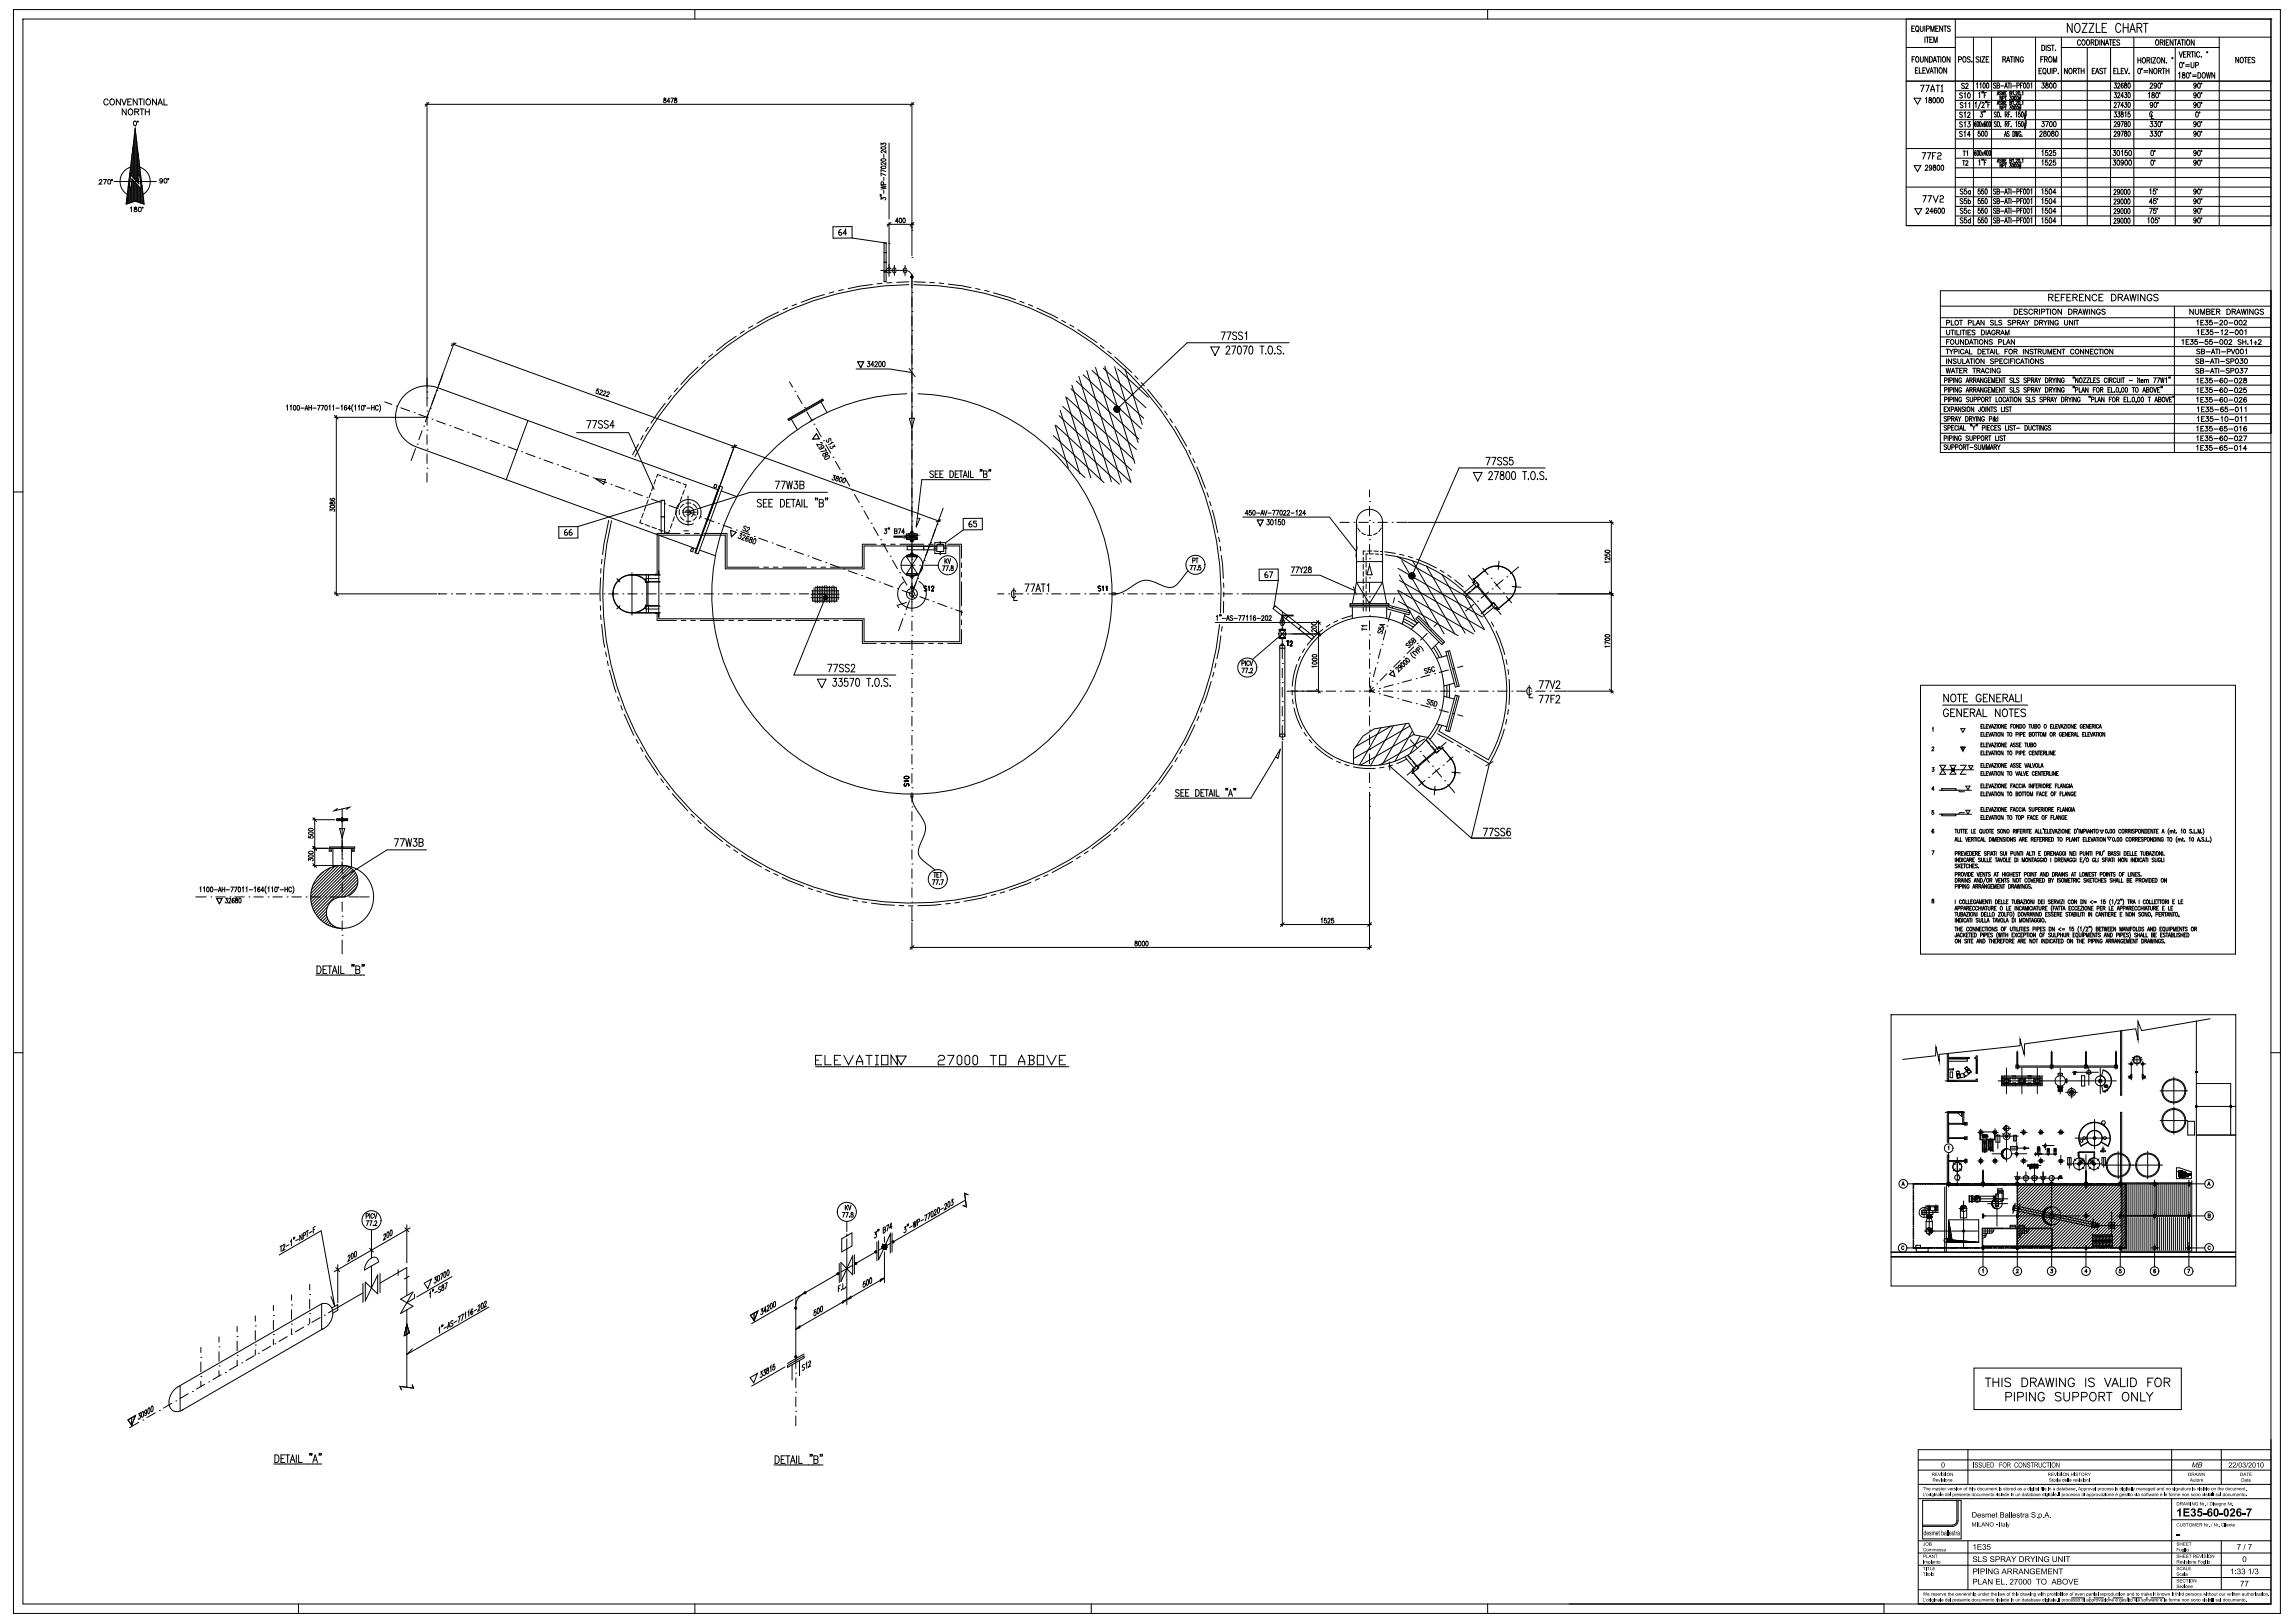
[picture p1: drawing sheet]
<svg xmlns="http://www.w3.org/2000/svg" width="1189mm" height="841mm" viewBox="0 0 1189 841" stroke-linecap="round" stroke-linejoin="round" font-family="sans-serif">
<g fill="none" stroke="#000" stroke-width=".52">
<path d="M1046 613v1M1047 613l-1 2M1049 613l-3 4M1051 613l-5 5M1052 613l-6 7M1054 613l-8 9M1055 613l-9 10M1057 613l-11 12M1058 613l-12 13M1060 613l-14 15M1062 613l-16 16M1063 613l-17 18"/>
<path d="M1065 613l-19 20M1066 613l-20 21M1068 613l-22 23M1069 613l-23 24M1071 613l-25 26M1073 613l-27 27M1074 613l-28 29M1076 613l-30 31M1077 613l-31 32M1079 613l-33 34M1080 613l-33 34M1082 613l-33 34"/>
<path d="M1084 613l-34 34M1085 613l-33 34M1087 613l-34 34M1088 613l-33 34M1090 613l-33 34M1091 613l-33 34M1093 613l-33 34M1095 613l-34 34M1096 613l-33 34M1098 613l-34 34M1099 613l-33 34M1101 613l-33 34"/>
<path d="M1102 614l-33 33M1102 615l-31 32M1102 617l-30 30M1102 619l-28 28M1116 614h1M1133 609h1M1102 620l-27 27M1102 622l-25 25M1102 623l-23 24M1102 625l-22 22M1102 626l-20 21M1102 628l-19 19"/>
<path d="M1102 630l-17 17M1102 631l-16 16M1102 633l-14 14M1102 634l-12 13M1102 636l-11 11M1102 637l-9 10M1102 639l-8 8M1102 641l-6 6M1102 642l-4 5M1102 644l-3 3M1102 645l-1 2M1023 709h108v21h-108z"/>
<path d="M1029 714h3M1030 714v4M1033 714v4M1033 716h3M1036 714v4M1038 714v4M1042 715l-1-1-2 1v1l3 1v1h-1h-2M1048 714h1a2.4 2.4 0 0 1 2 2 2.4 2.4 0 0 1-2 2h-1zM1052 716h3v-1l-1-1h-2v4M1054 716l1 2M1056 718l2-4 2 4M1057 717h2"/>
<path d="M1060 714l1 4 1-4 1 4 1-4M1066 714v4M1070 714v4l-3-4v4M1075 715a1.6 1.6 0 0 0-2-1 1.6 1.6 0 0 0-1 2v1a1.6 1.6 0 0 0 1 2 1.6 1.6 0 0 0 2-2h-1M1081 714v4M1085 715l-1-1-2 1 1 1 2 1v1h-1h-2M1091 714l1 4 2-4M1095 718l1-4 2 4M1095 717h2M1099 714v4h3M1103 714v4M1104 714h2a2.4 2.4 0 0 1 1 2 2.4 2.4 0 0 1-1 2h-2z"/>
<path d="M1113 716h2M1116 714h-3v4M1117 715l1-1a2.1 2.1 0 0 1 2 2 2.1 2.1 0 0 1-2 2l-1-1zM1122 716h2v-2h-2v4M1123 716l2 2M1040 724h2v-2l-2-1v5M1044 721v5M1046 724h2v-2l-2-1v5M1050 721v5M1055 721v5l-3-5v5M1059 723a1.6 1.6 0 0 0-1-2 1.6 1.6 0 0 0-2 2v1a1.6 1.6 0 0 0 2 2 1.6 1.6 0 0 0 1-2h-1M1068 722l-1-1-2 1 1 1 2 2-1 1-2-1"/>
<path d="M1070 721v4l1 1 1-1 1-4M1074 724h3v-2l-3-1v5M1079 724h2l1-2-3-1v5M1084 722a2.1 2.1 0 0 1 2 2 2.1 2.1 0 0 1-2 2l-1-2zM1088 724l2-1 1-1-1-1h-2v5M1089 724l2 2M1092 721h3M1093 721v5M1101 722a2.1 2.1 0 0 1 2 2 2.1 2.1 0 0 1-2 2l-1-2zM1108 721v5l-3-5v5M1109 721v5h3M1112 721l2 3v2"/>
<path d="M1116 721l-2 3"/>
</g>
<g fill="#fff" stroke="#000" stroke-width=".52">
<path d="M1046 646l2 1z"/>
<path d="M1048 646l1 1z"/>
<path d="M1049 646l1 1z"/>
<path d="M1051 646l3 1z"/>
<path d="M1054 646l1 1z"/>
<path d="M1056 646v1z"/>
<path d="M1057 646l3 1z"/>
<path d="M1060 646l1 1z"/>
<path d="M1062 646v1z"/>
<path d="M1063 646l3 1z"/>
<path d="M1067 646v1z"/>
<path d="M1068 646l1 1z"/>
<path d="M1069 646l3 1z"/>
<path d="M1073 646v1z"/>
<path d="M1074 646l1 1z"/>
<path d="M1075 646l3 1z"/>
<path d="M1079 646l1 1z"/>
<path d="M1080 646l1 1z"/>
<path d="M1081 646l4 1z"/>
<path d="M1085 646l1 1z"/>
<path d="M1086 646l1 1z"/>
<path d="M1088 646l3 1z"/>
<path d="M1091 646l1 1z"/>
<path d="M1093 646v1z"/>
<path d="M1094 646l3 1z"/>
<path d="M1098 646v1z"/>
<path d="M1099 646v1z"/>
<path d="M1100 646l2 1z"/>
<path d="M1042 613l4 1z"/>
<path d="M1041 613v1z"/>
<path d="M1039 613l1 1z"/>
<path d="M1036 613l3 1z"/>
<path d="M1034 613l1 1z"/>
<path d="M1033 613l1 1z"/>
<path d="M1029 613l4 1z"/>
<path d="M1028 613l1 1z"/>
<path d="M1027 613l1 1z"/>
<path d="M1023 613l3 1z"/>
<path d="M1022 613l1 1z"/>
<path d="M1021 613v1z"/>
<path d="M1017 613l3 1z"/>
<path d="M1016 613v1z"/>
<path d="M1015 613v1z"/>
<path d="M1011 613l3 1z"/>
<path d="M1010 613v1z"/>
<path d="M1008 613l1 1z"/>
<path d="M1005 613l3 1z"/>
<path d="M1004 613v1z"/>
<path d="M1002 613l1 1z"/>
<path d="M999 613l3 1z"/>
<path d="M997 613l1 1z"/>
<path d="M996 613l1 1z"/>
<path d="M992 613l3 1z"/>
<path d="M992 613v3z"/>
<path d="M992 618v1z"/>
<path d="M992 619v3z"/>
<path d="M992 623v1z"/>
<path d="M992 624v1z"/>
<path d="M992 625v3z"/>
<path d="M992 629v1z"/>
<path d="M992 630v1z"/>
<path d="M992 632v3z"/>
<path d="M992 635v1z"/>
<path d="M992 636v1z"/>
<path d="M992 638v3z"/>
<path d="M992 641v1z"/>
<path d="M992 644v3z"/>
<path d="M992 646l3 1z"/>
<path d="M996 646l1 1z"/>
<path d="M997 646l1 1z"/>
<path d="M999 646l3 1z"/>
<path d="M1002 646l1 1z"/>
<path d="M1004 646v1z"/>
<path d="M1005 646l3 1z"/>
<path d="M1008 646l1 1z"/>
<path d="M1010 646v1z"/>
<path d="M1011 646l3 1z"/>
<path d="M1015 646v1z"/>
<path d="M1016 646v1z"/>
<path d="M1017 646l3 1z"/>
<path d="M1021 646v1z"/>
<path d="M1022 646l1 1z"/>
<path d="M1023 646l3 1z"/>
<path d="M1027 646l1 1z"/>
<path d="M1028 646l1 1z"/>
<path d="M1029 646l4 1z"/>
<path d="M1033 646l1 1z"/>
<path d="M1034 646l1 1z"/>
<path d="M1036 646l3 1z"/>
<path d="M1039 646l1 1z"/>
<path d="M1041 646v1z"/>
<path d="M1042 646l4 1z"/>
<path d="M1045 644l1 3z"/>
<path d="M1045 643h1z"/>
<path d="M1045 641l1 1z"/>
<path d="M1045 638l1 3z"/>
<path d="M1045 636l1 1z"/>
<path d="M1045 635l1 1z"/>
<path d="M1045 632l1 3z"/>
<path d="M1045 630l1 1z"/>
<path d="M1045 629l1 1z"/>
<path d="M1045 625l1 3z"/>
<path d="M1045 624l1 1z"/>
<path d="M1045 623l1 1z"/>
<path d="M1045 619l1 3z"/>
<path d="M1045 618l1 1z"/>
<path d="M1045 617h1z"/>
<path d="M1045 613l1 3z"/>
<path d="M1100 613l2 1z"/>
<path d="M1099 613v1z"/>
<path d="M1097 613l1 1z"/>
<path d="M1094 613l3 1z"/>
<path d="M1093 613v1z"/>
<path d="M1091 613l1 1z"/>
<path d="M1088 613l3 1z"/>
<path d="M1086 613l1 1z"/>
<path d="M1085 613l1 1z"/>
<path d="M1081 613l4 1z"/>
<path d="M1080 613l1 1z"/>
<path d="M1079 613l1 1z"/>
<path d="M1075 613l3 1z"/>
<path d="M1074 613l1 1z"/>
<path d="M1073 613v1z"/>
<path d="M1069 613l3 1z"/>
<path d="M1068 613v1z"/>
<path d="M1067 613v1z"/>
<path d="M1063 613l3 1z"/>
<path d="M1062 613v1z"/>
<path d="M1060 613l1 1z"/>
<path d="M1057 613l3 1z"/>
<path d="M1056 613v1z"/>
<path d="M1054 613l1 1z"/>
<path d="M1051 613l3 1z"/>
<path d="M1049 613l1 1z"/>
<path d="M1048 613l1 1z"/>
<path d="M1046 613l2 1z"/>
<path d="M1102 644v3z"/>
<path d="M1102 641v1z"/>
<path d="M1102 638v3z"/>
<path d="M1102 636v1z"/>
<path d="M1102 635v1z"/>
<path d="M1102 632v3z"/>
<path d="M1102 630v1z"/>
<path d="M1102 629v1z"/>
<path d="M1102 625v3z"/>
<path d="M1102 624v1z"/>
<path d="M1102 623v1z"/>
<path d="M1102 619v3z"/>
<path d="M1102 618v1z"/>
<path d="M1102 613v3z"/>
</g>
<g fill="none" stroke="#000" stroke-width=".52">
<path d="M461 125v16M299 224h27l13 30M1006 229h171M1008 227h1v-1h-1v2M1009 231h-1l1 1-1 1M1010 230v3h1v-3M1010 226v2M1010 227h1v-1h-1v2M1012 232h1v-1l-1-1v3M1012 226v2M1014 232h1v-1l-1-1v3M1014 226v2l-1-2v2"/>
<path d="M1016 226a.7 .7 0 0 0-1 1 .7 .7 0 0 0 1 1 .7 .7 0 0 0 0-1M1018 232h1v-1l-1-1v3M1018 232l1 1M1019 230h2M1020 230v3M1020 226h-1l1 2h-1M1021 226v2h1v-2M1021 232h2M1023 227h1v-1h-1v2M1025 231h-2l2 1-1 1h-1M1025 227h1v-1h-1v2M1025 230l1 3 1-3"/>
<path d="M1027 233v-3l1 3 1-3v3M1029 227h1v-1h-1v2M1030 227v1M1030 233v-3v3l1-3v3M1031 226h1M1031 226v2M1032 233v-3l1 3M1032 232h1M1033 232h2v-1l-2-1v3M1034 232l1 1M1034 226v2h1M1035 230l1 3"/>
<path d="M1036 226v2M1037 230l-1 2M1038 226h-1l1 2h-1M1038 226h2M1039 226v2M1127 224v10M1138 231h1v2M1139 226v2M1141 232h1M1141 227h1M1142 231h-1v2h1M1142 226h-1v2h1"/>
<path d="M1143 231h1l-1 1a.8 .8 0 0 1 1 1 .8 .8 0 0 1-1 0M1143 226h1v1a.8 .8 0 0 1 0 1 .8 .8 0 0 1-1 0M1146 231h-1v1a.9 .9 0 0 1 1 0 .9 .9 0 0 1 0 1 .9 .9 0 0 1-1 0M1146 226h-1v1a.9 .9 0 0 1 1 0 .9 .9 0 0 1 0 1 .9 .9 0 0 1-1 0M1147 232h3M1147 227h3M1152 231a1.1 1.1 0 0 0-2 1 1.1 1.1 0 0 0 2 1 .8 .8 0 0 0-1-1 .8 .8 0 0 0-1 1M1152 226a1.1 1.1 0 0 0-2 1 1.1 1.1 0 0 0 2 1 .8 .8 0 0 0 0-1 .8 .8 0 0 0-1 1M1154 231h-1v1a.9 .9 0 0 1 1 0 .9 .9 0 0 1 0 1 .9 .9 0 0 1-1 0M1155 232h2M1155 227h2M1161 226h1l-2 2h2"/>
<path d="M1161 231v2M1163 226h1l-1 2M1164 233h-1l1-2v2M1177 224h-171v10h171M357 257v15M429 255h-40l-32 10M352 264v3M353 268l1 2M354 265h7M354 261l-1 2M354 275h3M355 268l-1-2v-1l1-2h2h1l1 1 1 2-2 2"/>
<path d="M355 265l2-1 1 1-1 2h-1M356 261h2M356 270h2M359 261l2 2M361 268l-2 2M361 264v3M362 269a7 7 0 0 0-4-10 7 7 0 0 0-8 7 7 7 0 0 0 9 5M107 460a1.1 1.1 0 0 1 1 1 1.1 1.1 0 0 1-1 1zM109 460a1.1 1.1 0 0 1 1 1 1.1 1.1 0 0 1-1 1zM115 460v2M116 460v2M120 460h1l-1 2"/>
<path d="M122 460h1l-1 2M124 460a1.1 1.1 0 0 1 1 1 1.1 1.1 0 0 1-1 1zM135 460a1.1 1.1 0 0 0-1 1 1.1 1.1 0 0 0 0 1 .7 .7 0 0 0 1-1 .7 .7 0 0 0-1 0M138 459l-1 2 1 2M143 460a1.1 1.1 0 0 1 1 1 1.1 1.1 0 0 1-1 1zM148 460v2M149 460v2M152 459v2v2M221 440h-20l-23 15M104 460v2M105 460h1v2M111 461h2"/>
<path d="M113 462l1-2 1 2M113 461h1M115 461h1M117 461h2M126 460v2M127 460h1v2M129 461h2M132 460v2M137 461h-2l1-1v2M139 460v2M141 460v2M145 461h2"/>
<path d="M148 461h1M151 460a.7 .7 0 0 0-1 0 .7 .7 0 0 0 0 1 .7 .7 0 0 0 0 1 .7 .7 0 0 0 1 0M980 526h179v140h-179zM1010 594v2M1014 600v14M1098 597v14M1113 597v14M986 614v-2l1 2M986 614h1M1008 615v34M1009 614v35M1021 620v3z"/>
<path d="M1021 620h3M1022 620v3zM1022 620v3M1044 610h1M1045 610h23M1046 607v6M1047 610h-1M1049 610h.1M1050 607v6M1052 610h-1M1053 610h1M1054 607v6"/>
<path d="M1056 610h-1M1057 610h1M1059 607v6M1060 610h.1M1064 611v1M1064 609v1M1067 610v1M1067 610h2l-2 1M1067 610v-1h1v1M1068 610h.1M1071 603h18M1080 613h2v1h-2z"/>
<path d="M1099 613h37M1100 613v17M1101 613v17M1102 613v17M1103 613v17M1104 613v17M1105 613v17M1105 604h16M1106 613v17M1107 613v17M1108 613v17M1109 613v17"/>
<path d="M1110 613v17M1111 613v17M1112 613v17M1113 613v17M1114 613v17M1115 613v17M1116 613v17M1117 613v17M1119 613v17M1120 613v17M1121 613v17M1122 613v17"/>
<path d="M1123 613v17M1124 613v17M1125 613v17M1126 613v17M1127 613v17M1128 613v17M1129 613v17M1129 607h.1M1129 610h2M1129 609h.1M1129 610h.1M1129 608h.1"/>
<path d="M1129 608h2M1129 608v2M1129 610h1M1129 605h-1v6M1129 609h2M1130 610h.1M1130 609h.1M1130 608h.1M1130 608v2M1130 609h-1M1130 608v1M1130 613v17"/>
<path d="M1130 609h1M1130 610h1M1130 608h1M1130 610h-1M1131 609h.1M1131 608h.1M1131 610h.1M1131 608v1M1131 608h-2M1131 609h1M1131 609h1v1h-1zM1131 613v17"/>
<path d="M1131 609v1M1132 610h.1M1132 609h.1M1132 608v1h-1v1h1M1132 613v17M1132 608v2M1132 608v1h1M1133 608v1M1133 613v17M1134 609h.1M1134 613v17M1134 613h1z"/>
<path d="M1134 614h1h-1M1134 613h2M1134 611v4M1135 613v1M1135 608v1M1135 609h.1M1135 613v16M1136 612v36M1144 614l1-2v2M1144 614h1M996 628h9M996 627h6v2h-6z"/>
<path d="M997 626v5M997 638h28M998 633v5M998 633h4M998 631h3M998 631h.1M998 630h3M998 630v1M998 631h1M998 629v-2h-2v2h5M999 629l2 1M999 631h.1"/>
<path d="M999 631h2M999 631l-1 2M999 637l2 2-2-2M999 625h5h-5zM999 625h-1v4M999 637l2 2M999 636l2 3M999 636l2 2M999 625v2M1000 625v2M1000 636l1 2M1000 636l-1 1-1 1 1 1h1"/>
<path d="M1000 624v16M1000 636l2 2M1001 636v1M1001 631h.1M1001 631l1 2M1001 629l-2 1M1001 630v1M1001 630h-3M1001 630h.1M1001 629h.1M1002 633v5M1003 627v-2l1 2"/>
<path d="M1003 627l1-2v2M1003 627h1M1003 624v4M1004 625v2h-2M1010 632h15v12h-15zM1010 637l1 2-1-1M1010 638l1 1M1010 632l2 10M1010 632h.1M1010 633h.1M1010 633v1M1010 634h.1"/>
<path d="M1010 634v1M1010 635h.1M1010 635l1 1M1010 636l1 1M1010 637l1 1M1010 638l1 2M1010 639l1 1M1010 639l1 2M1010 640l1 1M1010 640l2 1M1010 640l2 2M1011 636h-1l1 1"/>
<path d="M1011 637l-1-1 1 1M1011 638l-1-1 1 1M1011 639l-1-1 1 1M1015 626h4M1016 626l2-1-2 2M1016 627l3-2-3 2M1017 625h-1M1017 625l-1 1M1018 625l-2 1M1018 622v24M1018 625l-2 1v5h3v-5M1018 625l-2 2"/>
<path d="M1019 625l-3 2M1019 625l-1 1M1021 623h3M1027 631h1zM1027 629h1zM1027 630h2M1028 638h5M1028 637h35v9h-35zM1028 639h2M1028 629v3M1029 637v4M1030 637v2"/>
<path d="M1030 636v1M1031 637v2M1032 637v2M1033 637v2h-3l-1 2-1 1M1035 621l-2 1v2v1l2 1M1038 636v1M1042 636v-1h3v1M1042 636h3M1042 636v1M1044 625l-1 2M1044 625v2M1044 623l-1 6"/>
<path d="M1045 636v1M1045 637v9M1046 638h5M1046 639h2M1046 637v9M1046 636v-1h3v1M1046 636h3M1047 636v1M1047 637v4M1047 624l-1 5M1048 637v2M1049 636v1"/>
<path d="M1049 637v2M1050 637v2M1051 637v2h-3l-1 2-1 1M1053 636v1M1060 636h.1M1064 628l-1 4M1084 635h5M1084 633l1 1v2l-1-1zM1084 636h.1M1085 633h.1M1085 632l-1 4M1085 633v3"/>
<path d="M1086 634h.1M1086 636h.1M1086 634v2M1088 635l-2 1M1093 634h3v3h-3zM1094 628v12M1095 634l-1 1 1 1M1116 631h1zM1116 629h1h-1M1116 630h2M1117 628v4M1117 629v2"/>
<path d="M1118 631v17M1119 631v17M1120 631v17M1121 631v17M1122 631v17M1123 631v17M1124 631v17M1125 631v17M1126 631v17M1127 631v17M1128 631v17M1130 631v17"/>
<path d="M1131 631v17M1132 631v17M1133 631v17M1134 631v17M1134 629h1h-1M1134 630h9M1134 628v4M1135 629v2M1135 631h-1h1v17M1136 631v16M1144 630h1v1h-1v-2h1v1M980 651h179"/>
<path d="M987 646h-1v1h1M988 647h38M993 645h2v2h4v2h-6zM1009 642h-1v1v1l1-1M1009 644h.1M1009 642h.1M1009 642v2M1010 641l2 1M1010 641l3 3M1010 641l2 3M1010 642l2 2M1010 642l1 2"/>
<path d="M1010 643l1 1M1010 643v1M1010 644h.1M1011 640l-1-1 1 1M1011 641l-1-2 1 2M1012 642l-2-2 2 2M1012 642l14 2M1012 642l1 2M1012 643l2 1-1-1M1013 643l1 1M1014 643l1 1M1014 643l1 1-1-1"/>
<path d="M1015 643l1 1M1015 643l1 1-1-1M1016 643l1 1M1017 643v1M1017 643l1 1M1017 643l1 1v-1M1018 643l1 1M1018 644v-1l1 1M1019 643l1 1M1020 643v1M1020 643v1v-1M1020 643l1 1"/>
<path d="M1021 643v1M1021 644l-1-1 1 1M1021 643l1 1M1022 643v1v-1M1022 643l1 1M1023 643v1M1023 644h1M1024 644h.1M1024 644h1M1025 644h.1M1027 647h2M1027 646h37v-10h-37v10h1"/>
<path d="M1027 647h1zM1027 658h1v2M1028 640h1M1028 645v11M1045 658h1l-1 2h1M1046 640h1M1063 658h1h-1l1 1-1 1v-1M1082 659h-1v-1v2M1099 658h-1a.7 .7 0 0 1 1 1 .6 .6 0 0 1-1 0M1117 658a.8 .8 0 0 0-1 1 .8 .8 0 0 0 1 0v-1l-1 1M1133 647h10M1134 658h1l-1 2"/>
<path d="M1134 644v12M1135 646v1M1135 646h-1h1M1135 647h-1h1M1146 646h-1h-1l1 1h1"/>
<circle cx="1016" cy="232" r="1.1"/>
<circle cx="1028" cy="227" r="1.1"/>
<circle cx="1154" cy="227" r="1.1"/>
<circle cx="1159" cy="232" r="1.1"/>
<circle cx="1159" cy="227" r="1.1"/>
<circle cx="144" cy="460" r=".2"/>
<circle cx="1010" cy="595" r="2.2"/>
<circle cx="986" cy="613" r="2.2"/>
<circle cx="1046" cy="610" r="1"/>
<circle cx="1050" cy="610" r="1.3"/>
<circle cx="1054" cy="610" r="1.3"/>
<circle cx="1059" cy="610" r="1"/>
<circle cx="1063" cy="610" r="1.3"/>
<circle cx="1067" cy="610" r=".2"/>
<circle cx="1068" cy="610" r=".3"/>
<circle cx="1098" cy="604" r="6"/>
<circle cx="1113" cy="604" r="6"/>
<circle cx="1130" cy="609" r="0"/>
<circle cx="1130" cy="610" r="0"/>
<circle cx="1145" cy="613" r="2.2"/>
<circle cx="997" cy="628" r="2.6"/>
<circle cx="1000" cy="638" r="1.6"/>
<circle cx="1018" cy="626" r="1.6"/>
<circle cx="1018" cy="638" r=".3"/>
<circle cx="1018" cy="638" r=".5"/>
<circle cx="1035" cy="624" r="2.7"/>
<circle cx="1046" cy="626" r=".3"/>
<circle cx="1094" cy="635" r=".9"/>
<circle cx="1094" cy="635" r=".5"/>
<circle cx="1094" cy="635" r=".3"/>
<circle cx="1145" cy="630" r="2.2"/>
<circle cx="986" cy="647" r="2.2"/>
<circle cx="1028" cy="659" r="2.2"/>
<circle cx="1046" cy="659" r="2.2"/>
<circle cx="1063" cy="659" r="2.2"/>
<circle cx="1081" cy="659" r="2.2"/>
<circle cx="1099" cy="659" r="2.2"/>
<circle cx="1117" cy="659" r="2.2"/>
<circle cx="1134" cy="659" r="2.2"/>
<circle cx="1145" cy="647" r="2.2"/>
</g>
<g fill="#fff" stroke="#000" stroke-width=".52">
<path d="M458 126h1v5h-1z"/>
<path d="M458 131h1v5h-1z"/>
</g>
<path d="M484 284h6M487 281v6" fill="none" stroke="#000" stroke-width=".52"/>
<path d="M479 283h8v2h-8z" fill="#fff" stroke="#000" stroke-width=".52"/>
<path d="M484 284h7M487 281v6" fill="none" stroke="#000" stroke-width=".52"/>
<path d="M486 282h3v4h-3z" fill="#fff" stroke="#000" stroke-width=".52"/>
<path d="M484 281h6v6h-6z" fill="none" stroke="#000" stroke-width=".52"/>
<g fill="#fff" stroke="#000" stroke-width=".52">
<path d="M458 136h1v5h-1z"/>
<path d="M458 141h1v5h-1z"/>
</g>
<path d="M432 117h10v6h-10zM436 119l-1 1v1l1 1v-1v-1h-1M439 121h-2l1-2v3M442 123l17 3" fill="none" stroke="#000" stroke-width=".52"/>
<g fill="#fff" stroke="#000" stroke-width=".52">
<path d="M470 283h9v2h-9z"/>
<path d="M343 259h1v9h-1z"/>
<path d="M343 268h1v8h-1z"/>
<path d="M668 319l6 6-1 1-7-5z"/>
<path d="M674 325l7 5-1 1-7-5z"/>
</g>
<path d="M344 259l-45 14M290 273h9l1 6h-10zM294 274l-1 1v2h1v-1h-1M296 274l-1 1v2h1l1-1h-2M499 269h10v5l-10 1zM499 275l-9 6M503 270l-1 1v2h1v-1h-1M506 270h-1v1h1v2h-1" fill="none" stroke="#000" stroke-width=".52"/>
<path d="M661 314l7 5-2 2-6-6z" fill="#fff" stroke="#000" stroke-width=".52"/>
<g fill="none" stroke="#000" stroke-width=".52">
<path d="M653 295h9l1 6h-10zM657 296l-1 1v2h1v-1h-1M658 296h2l-2 3M663 301l-3 14M995 355h164v139h-164zM1027 390h.1M1027 397h.1M1028 389h-1v2h1M1028 396h-1v2h1M1028 400h-1v2h1M1028 389v2h1M1028 396v2h1"/>
<path d="M1028 400v2h1M1029 390h1M1029 397h1M1030 389h-1v2h1M1030 396h-1v2h1M1030 400h-1v2h1M1031 400v2l1-2M1031 389v2l1-2M1031 396v2l1-2M1032 391l1-2v2M1032 398l1-2v2M1032 390h1"/>
<path d="M1032 397h1M1033 389h1M1033 400h1M1034 396h1l-1 2h1M1034 389v2M1034 400v2M1035 389v2M1035 400v2M1035 396v2M1038 389v2l-1-2v2M1038 400v2l-1-2v2M1038 396v2l-1-2v2"/>
<path d="M1039 397h1M1040 396h-1v2h1M1040 389h1M1040 400h1M1041 389v2M1041 400v2M1042 398l1-2v2M1042 397h1M1044 396h-1l1 1v1l-1-1M1045 400v2l1-2M1045 390h1v-1h-1v2M1046 396h-1l1 1v1l-1-1"/>
<path d="M1046 389v2M1047 397h.1M1047 390h1v-1h-1v2M1048 396h-1v2h1M1048 400v2h1M1049 400v2l1-2M1049 390h.1M1049 396l1 2 1-2M1050 389h-1v2h1M1051 398v-2l1 2M1051 397h1M1051 400h-1v2h1"/>
<path d="M1052 396v2h1M1053 390l-1-1v1v1h1M1053 390h1M1053 396l1 2 1-2M1054 389h-1v2h1M1056 389v2l-1-2v2M1056 400h-1v2h1M1056 389h1M1057 396v2h1M1057 389v2M1057 400v2l-1-2v2M1058 390h.1"/>
<path d="M1058 398v-2l1 2M1058 400h1M1058 397h1M1058 400v2M1059 389h-1v2h1M1059 390h1v-1h-1v2M1060 390v1M1060 400h-1v2h1M1061 389v2h1M1062 389v2M1062 400v2h1M1064 400v2"/>
<path d="M1064 389v2l-1-2v2M1064 390h1M1065 389h-1v2h1M1065 400v2l-1-2v2M1067 400h-1v2h1M175 419l-2 1 8-2-1 1M1002 420h-1v1a.6 .6 0 0 1 1 0 .6 .6 0 0 1 0 1 .6 .6 0 0 1-1 0M1027 407h.1M1027 411h.1M1027 419h.1M1027 401h.1M1028 406h-1v2h1"/>
<path d="M1028 410h-1v2h1M1028 418h-1v2h1M1028 406v2h1M1028 410v2h1M1028 418v2h1M1029 407h1M1029 411h1M1029 419h1M1029 401h1M1030 406h-1v2h1M1030 410h-1v2h1M1030 418h-1v2h1"/>
<path d="M1031 406v2l1-2M1031 410v2l1-2M1031 418v2l1-2M1032 408l1-2v2M1032 412l1-2v2M1032 402l1-2v2M1032 408h1M1032 412h1M1032 420h1M1032 401h1M1033 410h1M1034 406h1l-1 2h1"/>
<path d="M1034 418h1l-1 2h1M1034 410v2M1035 410v2M1035 406v2M1035 418v2M1038 410v2l-1-2v2M1038 406v2l-1-2v2M1038 418v2l-1-2v2M1039 407h1M1039 419h1M1040 406h-1v2h1M1040 418h-1v2h1"/>
<path d="M1040 410h1M1041 410v2M1042 407h1M1042 419h1M1043 406h-1v2M1043 418h-1v2M1043 408l1-2v2M1044 408h.1M1044 420h.1M1045 411l1 1h-1v-2h1v1M1046 407l-1-1v1v1h1M1046 419l-1-1v1v1h1"/>
<path d="M1046 402l1-2v2M1046 401h1M1048 407l-1-1-1 1 1 1h1M1048 419l-1-1-1 1 1 1h1M1048 410h2M1048 406v2M1048 418v2M1048 410v2M1048 408l1-2 1 2M1049 408h.1M1049 420h.1M1050 410v2"/>
<path d="M1050 401h1M1052 406v2M1052 412v-2l1 2v-2v2M1053 419h-1l1 1h-1M1053 418l1 2v-2M1053 406v2l-1-2v2M1054 407h1M1054 400l-1 1 1 1v-1M1055 419h1l-1-1v2M1055 406h-1v2M1055 401h1M1055 407h1"/>
<path d="M1056 411h.1M1056 406h-1v2h1M1056 419h1M1057 410h-1v2M1057 407h1v-1h-1v2M1057 412v-2l1 2M1057 412h1M1057 407l1 1M1057 418h-1v2h1M1058 419h1l-1-1v2M1058 406v2M1058 419l1 1"/>
<path d="M1059 401h1M1059 411v-1l-1 1 1 1M1059 418v2M1060 411h1M1061 407h1v-1h-1v2M1061 401h1v-1h-1v2M1061 410h-1v2h1M1061 407l1 1M1061 401l1 1M1062 419h1l-1-1v2M1062 407h1M1062 419l1 1"/>
<path d="M1063 406h-1v2h1M1063 419h1M1064 418h-1v2h1M1065 411h.1M1065 407h1M1066 410h-1v2M1066 401h.1M1066 406h-1v2M1066 419h1M1067 406v2h1v-2l1 2M1067 418h-1v2M1068 411h.1"/>
<path d="M1068 418v2h1M1068 408h1M1069 410h-1v2M1069 410v2h1M1069 420h1M1070 412l1-2v2M1070 406v2l-1-2v2M1070 412h1M1071 418v2l-1-2v2M1072 407h-1v1h1v-1M1073 406v2M1073 410v2l-1-2v2"/>
<path d="M1073 408l1-2v2M1073 419v-1l-1 1v1h1M1073 408h1M1074 418v2M1074 420h1M1074 411h-1l1 1M1075 411h1M1076 410h-1v2h1M1002 430h-1v1l1 1v-2l-1 1M1005 422h17M1013 436l1-2v2M1013 430h1"/>
<path d="M1013 435h1M1014 430v2M1015 430v2l1-1v-1M1015 434v2h1M1016 434v2h1M1016 430h2M1017 430v2M1018 430v2M1018 421h-2l-1 1M1019 434v2l1-2M1019 431h.1M1020 430h-1v2h1"/>
<path d="M1020 435h1M1021 434h-1v2h1M1022 435h1v-1h-1v2M1022 430v2h1M1022 435l1 1M1023 431h1M1023 434h1M1024 434v2M1024 430h-1v2h1M1025 434v2M1026 434l-1 1v1l1-1M1027 436v-2l1 2"/>
<path d="M1027 431v1M1027 424h.1M1027 435h1M1028 423h-1v2h1M1028 430v2l1-1v-1M1028 434v2h1M1028 423v2h1M1029 424h1M1030 423h-1v2h1M1031 423v2l1-2M1031 430h1M1031 434a1 1 0 0 1 1 1 1 1 0 0 1-1 1z"/>
<path d="M1031 430v2M1032 425l1-2v2M1032 420l1-2v2M1032 424h1M1032 431h1M1033 434v2M1033 436v-2l1 2v-2v2M1033 430h-1v2h1M1033 423h1M1034 423v2M1035 423v2M1035 435h1"/>
<path d="M1036 434h-1v2h1M1036 430h-1l1 1v1l-1-1M1038 434v2l-2-2v2M1038 423v2l-1-2v2M1039 434h-1l1 1v1h-1M1040 430v2l-1-2v2M1040 434v2M1040 423h1M1041 423v2M1043 434v2l-1-2v2M1043 420l1-2v2M1043 431h1v-1h-1v2"/>
<path d="M1044 431l1 1M1045 434h-1l1 2h-1M1045 423h1M1045 430v2M1045 423v2M1046 431h.1M1047 436v-2l1 2M1047 430h-1v2M1047 435h1M1047 431h1M1048 424h1v-1h-1v2M1048 430h-1v2h1"/>
<path d="M1048 435h1v-1h-1v2M1048 420l1-2 1 2M1048 431h1v-1h-1v2M1049 435v1M1049 431l1 1M1050 435h.1M1050 430v2M1050 430h2M1051 434h-1v2h1M1051 424h1M1051 430v2M1052 431h1"/>
<path d="M1052 423h-1v2M1052 425l1-2v2M1052 424h1M1053 435h1v-1h-1v2M1053 430h-1v2h1M1053 435l1 1M1054 435h1M1055 432v-2l1 2M1055 423h-1v1h1M1055 431h1M1055 424h1M1055 434h-1v2h1"/>
<path d="M1056 435h.1M1056 423h-1v2h1M1056 430v2h1M1057 434h-1v2M1057 435h1M1058 430v2h1M1058 434h-1v2h1M1059 435h1v-1h-1v2M1059 429v1M1059 435l1 1M1060 431h.1M1060 424h1"/>
<path d="M1060 435h1v-1h-1v2M1061 430h-1v2h1M1061 435v1M1061 423h-1v2M1061 430v2h1M1062 435h.1M1062 431h1M1063 434h-1v2h1M1063 424h1M1063 434a1 1 0 0 1 1 1 1 1 0 0 1-1 1zM1063 430h-1v2h1M1064 430v2l1-2"/>
<path d="M1064 423h-1v2M1064 423v2h1M1065 432l1-2v2M1065 431h1M1065 425l1-2 1 2M1066 424h.1M1066 434h1M1067 430h1l-1 2h1M1067 434v2M1068 423v2l-1-2v2M1068 430v2M1069 420v-2l1 2"/>
<path d="M1070 423h-1v2l1-1h-1M1070 424h1M1071 435h1v-1h-1v2M1071 423h-1v2h1M1071 430v2l-1-2v2M1072 431h1M1073 434v2M1073 430h-1v2h1M1074 436v-2l1 2M1074 435h1M1074 420l1-2v2M1075 430a1 1 0 0 1 1 1 1 1 0 0 1-1 1z"/>
<path d="M1076 434v2l-1-2v2M1077 434h1M1077 429v1M1077 434v2M1077 430v2M1078 432v-2l1 2v-2v2M1080 435h.1M1080 431h1v-1h-1v2M1081 434h-1v2h1M1081 434v2h1M1081 430v2M1082 432v-2l1 2"/>
<path d="M1082 431h1M1082 435h1M1083 434h-1v2h1M1084 434v2l1-2M1085 430v2l-2-2v2M1085 430h1M1085 436l1-2v2M1085 435h1M1085 430v2M1086 434h1M1087 434v2M1088 434v2"/>
<path d="M1091 434v2l-1-2v2M1093 432h.1M1097 436h.1M1099 430h-1v2l1-1M1101 431h1v-1h-1v2M1102 431v1M1103 434h-1v1v1l1-1M1103 431h1v-1h-1v2M1104 431v1M1105 430v2M1105 435h1v-1h-1v2M1106 435v1"/>
<path d="M1106 430h-1l1 1v1l-1-1M1107 435h1v-1h-1v2M1107 431h1v-1h-1v2M1107 435l1 1M1108 435h1M1109 434h-1v2h1M1111 434h-1l1 2h-1M1111 430v2l-1-2v2M1111 435h1v-1h-1v2M1112 430a1 1 0 0 1 1 1 1 1 0 0 1-1 1zM1113 431h1M1114 430h-1v2h1"/>
<path d="M1116 434v2l-1-2v2M1116 430v2l-1-2v2M1116 430h1M1116 434a1 1 0 0 1 1 1 1 1 0 0 1-1 1zM1117 430v2M1118 431h.1M1118 434v2M1119 430h-1v2h1M1120 434v2l-2-2v2M1120 432l1-2 1 2M1121 431h.1M1121 434h-1l1 2v-1"/>
<path d="M1123 434h1M1124 434v2M1124 429v2v1M1125 431v-1l1 2M1125 430v2M1126 431v-1v2M1127 430h.1M1127 430v2M1128 432h.1M1128 434v1v2M1129 435h1v1M1129 435v1"/>
<path d="M1130 435l1 1M1130 430h1v2M1131 435h1M1131 434l1 2M1132 436h.1M1135 434v2M1136 430h-1l1 1-1 1v-1M1136 432h.1M1137 430v2h1M1139 432h.1M1139 436v-2l1 2M1139 435h1"/>
<path d="M1139 432v-2l1 2v-2v2M1141 436h.1M1141 432h.1M1142 429v2v1M1142 434h-1l1 1v1h-1M1143 436h.1M1143 434v2h1M1145 436h.1M1145 434l1 1-1 2M1001 441h1v2M1013 442h1v-1h-1v2M1013 455a1 1 0 0 1 1 1 1 1 0 0 1-1 1z"/>
<path d="M1013 459h1v-1h-1v2M1013 453h1v-1h-1v2M1013 445v2M1014 448h-1l1 1h-1M1015 448v2M1015 442h1v-1h-1v2M1015 456h1v-1h-1v2M1015 453h1v-1h-1v2M1015 458v2M1015 445v2l-1-2v2M1015 449l1 1M1015 442l1 1"/>
<path d="M1015 456l1 1M1015 453l1 1M1016 459l1-1h-1v2M1016 445a1 1 0 0 1 1 1 1 1 0 0 1-1 1zM1016 448l-1 1M1016 457l1-2 1 2M1016 449h1M1017 442h.1M1017 456h.1M1017 458v2M1017 445v2M1017 448h-1v2h1"/>
<path d="M1018 441h-1v2h1M1018 448h1M1018 441v2l1-2M1018 455v2M1018 452l1 2v-2M1018 448v2M1019 458v2l-1-2v2M1019 445h-1v1h1M1019 447l1-2v2M1019 442h1M1019 446h1M1020 455v2l-1-2v2"/>
<path d="M1020 452v2M1020 452a1 1 0 0 1 1 1 1 1 0 0 1-1 1zM1020 448h-1l1 2v-1M1020 441h-1v2h1M1021 459l-1-1v1v1h1h-1M1021 448v2M1021 449h1M1021 445h1h-1v2M1021 441a1 1 0 0 1 1 1 1 1 0 0 1-1 1zM1021 455h-1l1 2h-1M1021 445l1 2M1022 448v2"/>
<path d="M1022 453h.1M1022 445h1M1022 442h1M1022 449h1M1023 460h.1M1023 452h-1v2h1M1023 457l1-2v2M1023 456h1M1023 441h-1v2h1M1023 445h-1v2h1M1023 448h-1v2h1M1024 442h1v-1h-1v2"/>
<path d="M1024 459h1v-1h-1v2M1024 442l1 1M1025 459v1M1025 452v2l1-2M1025 448h-1l1 1h-1M1025 450h.1M1025 442h1M1026 459h1v-1h-1v2M1026 455v2l-1-2v2M1026 459l1 1M1026 453h1M1026 455a1 1 0 0 1 1 1 1 1 0 0 1-1 1z"/>
<path d="M1026 445h-1l1 1v1l-1-1M1026 441h-1v2h1M1027 445v2l1-1v-1M1027 460h1M1027 452h-1v2h1M1029 445v2h1M1029 452v2l-1-2v2M1029 452h1M1029 455l-1 3M1029 442h-1l1 1h-1M1030 458v2l-1-2v2M1030 452v2"/>
<path d="M1030 445v2h1M1030 442h1M1031 441h-1v2M1031 445h1M1031 456h1v-1h-1v2M1031 459v-1l-1 1 1 1M1031 441v2M1032 452h-2l2 2h-2M1032 443v-2l1 2M1032 456v1M1032 459h.1M1032 443h1"/>
<path d="M1032 445h-1v2h1M1033 458h-1v2h1M1033 441h1M1033 454l1-2 1 2M1034 441v2M1034 453h.1M1034 445h1M1034 455l1 2v-2M1035 441v2M1035 445v2M1035 452h1M1035 459h1"/>
<path d="M1035 447l1-2v2M1035 452v2M1035 446h1M1036 456h.1M1036 458h-1v2h1M1037 445v2l1-2M1037 455h-1v2h1M1038 458v2l-1-2v2M1038 442h-1l1 1h-1M1038 453h1M1038 452v2M1038 458h1"/>
<path d="M1038 441l1 2v-2M1038 455v2l-1-2v2M1039 458v2M1039 455h1M1039 452v2M1039 455v2M1040 452v2M1040 445v2h1M1040 441v2M1041 458a1 1 0 0 1 1 1 1 1 0 0 1-1 1zM1041 455h-1l1 2h-1M1041 453l-1-1 1 2v-1"/>
<path d="M1041 445h1M1042 453h1M1042 452v2M1042 442h1v-1h-1v2M1042 445h-1v2h1M1043 459h1v-1h-1v2M1043 452v2M1043 459l1 1M1043 453h1M1044 441v2h1v-2M1044 445a1 1 0 0 1 1 1 1 1 0 0 1-1 1zM1044 460h1"/>
<path d="M1044 452h-1v2h1M1044 455v2l-1-2v2M1045 458l1 2v-2l1 2v-2M1046 452h-1l1 1-1 1M1046 445v2M1046 452h1M1046 455h2M1047 441v2l-2-2v2M1047 452v2M1047 441h1M1047 455v2M1047 441v2"/>
<path d="M1047 458v2M1048 447v-2l1 2v-2v2M1048 441v2M1049 458v2l-1-2v2M1049 453h1v-1h-1v2M1050 443l1-2 1 2M1051 456l-1-1-1 1 1 1h1M1051 443h.1M1051 459l-1-1v1v1h1h-1M1052 441v2h1M1052 459h-1l1 1h-1M1052 452v2"/>
<path d="M1053 455v2l1-2M1053 445v2l-1-2v2M1053 445h1M1053 441h1M1054 441v2M1054 445v2M1054 456h1M1054 452v2l-1-2v2M1054 447l1-2v2M1054 446h1M1054 452h2M1055 452v2"/>
<path d="M1055 455h-1v2h1M1056 456v-1v2M1056 456l1 1M1057 442h.1M1057 445h-1v2l1-1h-1M1057 456h1M1057 454l1-2 1 2M1058 453h.1M1058 441h-1v2h1M1058 455h-1v2h1M1058 445h-1l1 2v-1M1059 455a1 1 0 0 1 1 1 1 1 0 0 1-1 1z"/>
<path d="M1059 445v2M1060 441a1 1 0 0 1 1 1 1 1 0 0 1-1 1zM1060 452v2l-1-2v2M1061 452a1 1 0 0 1 1 1 1 1 0 0 1-1 1zM1061 442h1v-1h-1v2M1062 456h1l-1 1v-2h1l-1 1M1062 442v1M1063 445v2M1063 442h.1M1063 455l1 2M1064 452a1 1 0 0 1 1 1 1 1 0 0 1-1 1zM1064 441h-1v2h1"/>
<path d="M1064 455v1M1065 445a1 1 0 0 1 1 1 1 1 0 0 1-1 1zM1065 453h1v-1h-1v2M1065 441v2l-1-2v2M1066 443v-2l1 2M1066 453v1M1066 443h1M1066 455v2M1067 445h1h-1v2M1067 454v-2l1 2M1067 453h1M1067 445l1 2"/>
<path d="M1068 455h-1l1 2h-1M1068 445h1M1068 452v2M1068 442h-1l1 1v-1M1069 445h-1v2h1M1070 442h-1v1h1v-1M1070 452v2l-1-2v2M1070 457v-2l1 2v-2v2M1071 441v2M1071 445v2l-1-2v2M1071 447l1-2v2M1071 446h1"/>
<path d="M1072 452h-1l1 1-1 1M1072 456h1M1073 455h-1v2h1M1073 455h1M1074 454v-2l1 2M1074 455v2M1074 453h1M1074 445h-1v2l1-1h-1M1074 441v2l-1-2v2M1074 442h1M1075 456h1v-1h-1v2M1075 452h1"/>
<path d="M1075 456l1 1M1075 445h-1l1 2v-1M1075 441h-1v2h1M1075 452v2M1076 441v2M1076 445v2M1076 455v2M1078 456l-1-1v1v1h1M1078 452v2h1M1078 442h1v-1h-1v2M1078 445h1M1079 445h-1v2h1"/>
<path d="M1080 441v2h1v-2M1081 452v2v-2l1 2v-2M1081 444l-2 3M1081 455h-1l1 2h-1M1082 455v2M1082 456l1 1M1082 441v2l-1-2v2M1083 455l-1 1M1083 453h.1M1083 441h1M1083 456h1M1083 441v2"/>
<path d="M1084 452h-1v2h1M1084 455h-1v2h1M1084 441v2M1084 455h1M1085 455v2M1085 452h-1l1 1v1h-1M1085 452h2M1086 445h-1v2l1-1h-1M1086 452v2M1086 445v2h1M1086 442h1v-1h-1v2M1087 456l-1-1v1v1h1"/>
<path d="M1087 445v2M1087 455v2M1087 456h1M1088 441v2M1088 453h1v-1h-1v2M1088 455v2M1089 441v2h1v-2M1089 456h1M1090 455h-1v2h1M1090 441h.1M1091 445h-1l1 1-1 1v-1M1091 445h1"/>
<path d="M1092 455h-2l2 2h-1h-1M1092 452v2M1092 445h-1v2M1093 445v2M1093 442h1l-1 1v-2h1l-1 1M1093 447l1-2v2M1093 446h1M1093 452v2l-1-2v2M1094 452h1M1094 443l1-2v2M1094 445h1M1094 443h1"/>
<path d="M1094 452v2M1095 455h-1l1 2h-1M1095 445v2M1095 456h1M1095 455v2M1096 445v2M1096 452h-1l1 2h-1M1096 455v2M1097 442h-1l1 1h-1M1097 457v-2l1 2M1097 456h1M1098 442h-1l1 1h-1"/>
<path d="M1098 455v2h1M1099 441v2M1099 445v2l-1-2v2M1100 455v2M1100 453h1M1101 441a1 1 0 0 1 1 1 1 1 0 0 1-1 1zM1101 452h-1v2M1102 445v2l-1-2v2M1102 456h1v1h-1v-2h1v1M1102 442h1M1103 452v2h1M1103 441h-1v2h1"/>
<path d="M1104 441v2h1M1104 456h1M1104 452v2M1105 445v2M1105 455h-1v2h1M1105 441v2h1M1106 452v2l-1-2v2M1106 445v2l-1-2v2M1107 442h.1M1107 453h.1M1107 445a1 1 0 0 1 1 1 1 1 0 0 1-1 1zM1107 456h1v-1h-1v2"/>
<path d="M1108 441h-1v2h1M1108 452h-1v2h1M1108 445v2M1109 456h1v-1h-1v2M1109 452h-1l1 1v1h-1M1109 456l1 1M1109 441h1M1110 454h.1M1110 441v2M1110 445h-1v1h1M1110 447l1-2 1 2M1111 446h.1"/>
<path d="M1111 441v2h1v-2M1112 455v2l1-2M1112 445h1M1112 445v2M1112 442h1v1h-1v-2h1v1M1113 445v2M1113 455v2M1114 443v-2l1 2M1114 455a1 1 0 0 1 1 1 1 1 0 0 1-1 1zM1114 443h1M1115 441h1l-1 2h1M1115 456h1"/>
<path d="M1116 445h-1l1 1h-1M1116 455h-1v2h1M1117 445v2l1-1v-1M1117 455a1 1 0 0 1 1 1 1 1 0 0 1-1 1zM1117 441v2M1120 445h-1v2l1-1h-1M1120 445v2h1M1120 441v2l-1-2v2M1121 441v2M1121 445v2M1122 443h.1M1123 455v2l-1-2v2"/>
<path d="M1001 466l1 1v1l-1-1 1-1zM1013 472l1-2v2M1013 473h1M1013 466v2M1013 476v2M1013 471h1M1014 473v2M1015 473v2l1-1v-1M1015 471h1v-1h-1v2M1015 476v2l-1-2v2M1016 476a1 1 0 0 1 1 1 1 1 0 0 1-1 1zM1016 474h1v1h-1v-2h1v1"/>
<path d="M1016 471h1v-1h-1v2M1017 467l-1-1-1 1 1 1h1M1017 476v2M1018 475v-2l1 2M1018 472v-2l1 2M1018 474h1M1018 471h1M1019 466v2h1M1019 476h-1v1v1l1-1M1019 473h1l-1 2h1M1019 478l1-2v2M1019 471l1-1h-1v2"/>
<path d="M1019 477h1M1020 471v1M1020 466v2h1M1021 476h1M1021 473v2M1021 471h.1M1021 476v2M1021 467h1M1022 470h-1v2h1M1022 476v2M1022 466h-1v2h1M1022 460l1-2 1 2"/>
<path d="M1023 470h-1l1 2v-1M1024 467v-1l-1 1v1h1M1024 473v2l-1-2v2M1024 468l1-2v2M1024 468h1M1025 473v2M1025 470h-1v2l1-1M1025 476h-1l1 2h-1M1026 471h1M1026 470v2M1026 476v2h1v-2M1026 468v-2v2l1-2v2"/>
<path d="M1027 470v2M1027 473a1 1 0 0 1 1 1 1 1 0 0 1-1 1zM1027 460l1-2v2M1027 476v2h1M1028 472v-2l1 2M1028 467h.1M1028 471h1M1028 474h1M1029 466h-1v2h1M1029 476v2h1M1029 470h1M1029 470v2"/>
<path d="M1029 473h-1v2h1M1030 478v-2l1 2M1030 473v2h1M1030 477h1M1030 466v2l-1-2v2M1030 470l1 2v-1v-1M1031 466h1M1031 466v2M1031 473v2h1M1032 466v2M1032 471l1-1h-1v2M1033 471v1"/>
<path d="M1033 476h1M1033 460v-2l1 2 1-2v2M1033 476v2M1034 471h.1M1034 478l1-2v2M1034 466a1 1 0 0 1 1 1 1 1 0 0 1-1 1zM1034 477h1M1035 470h-1v2h1M1035 476l1 2 1-2M1036 473h1l-1 2h1M1036 467h.1M1037 466h-1v2h1"/>
<path d="M1037 466v2h1M1039 466v2M1039 476v2h1v-2l1 2M1039 473v2h1M1040 467h.1M1040 477h1M1040 470v2h1M1040 474h1M1041 466h-1v2h1M1041 471h1M1041 473h-1v2M1042 470h-1v2h1"/>
<path d="M1043 466h1M1043 476a1 1 0 0 1 1 1 1 1 0 0 1-1 1zM1043 466v2M1043 472l1 2-1 1M1044 460l1-2v2M1044 466l1 2v-2M1044 470v2M1044 476v2M1046 467h1l-1 1v-2h1l-1 1M1046 473a1 1 0 0 1 1 1 1 1 0 0 1-1 1zM1046 470v2l-1-2v2M1047 478v-2v2l1-2v2"/>
<path d="M1047 468l1-2v2M1047 468h1M1048 470h-1v2l1-1M1048 472l1-2v2M1048 471h1M1049 466h1l-1 2h1M1049 473l1 2v-2M1050 472v-2v2l1-2v2M1050 466v2M1051 474h1v-1h-1v2M1051 474l1 1M1051 476v2l-1-2v2"/>
<path d="M1051 470v2M1052 476h1M1052 475l1-2v2M1052 476v2M1052 474h1M1053 478v-2l1 2M1053 460h.1M1053 470h-1v2l1-1M1053 477h1M1054 466v2l-1-2v2M1054 470v2M1054 472l1-2v2"/>
<path d="M1054 466v2M1054 471h1M1055 473v2l-1-2v2M1055 470h1M1055 476h-1l1 2v-1M1056 470v2M1056 473v2l-1-2v2M1056 466a1 1 0 0 1 1 1 1 1 0 0 1-1 1zM1057 470v2l1-1v-1M1057 476h-1v2h1v-1M1058 476v2M1058 467h1"/>
<path d="M1058 471l1-1h-1v2M1059 466h-1v2h1M1059 471l1 1M1059 466v2M1060 478h.1M1060 471h1M1060 474h1M1061 470h-1v2h1M1061 473h-1v2h1M1063 467h-1l1 1h-1M1063 473h-1l1 1h-1M1063 467h1"/>
<path d="M1064 469l-1 2 1 1M1064 473h-1l1 1v1l-1-1M1064 466h-1v2h1M1064 471h1M1065 467h1v-1h-1v2M1065 474h.1M1065 467l1 1M1065 470h-1v2M1065 472l1-2 1 2M1066 471h.1M1066 473h-1v2h1M1066 466l1 2v-2"/>
<path d="M1066 474h1v-1h-1v2M1067 470h2M1067 474v1M1067 470v2M1068 466v2M1068 474h.1M1068 466h1l-1 2h1M1068 470v2M1069 473h-1v2h1M1069 472l1-2v2M1069 471h1M1070 466v2"/>
<path d="M1072 473h-1l1 1h-1M1072 473h1M1072 471h1M1073 473v2M1073 467l-1-1v1v1h1M1073 470h-1v2h1M1073 475l1-2 1 2M1074 474h.1M1075 470h-1v2l1-1M1075 474h1v1h-1v-2h1v1M1076 466v2l-1-2v2M1076 470h-1l1 2v-1"/>
<path d="M1076 473v2M1077 471h1M1077 473v2h1M1077 480v1v2M1078 470h-1v2h1M1078 470h1l-1 2h1M1078 473v2M1078 466a1.1 1.1 0 0 1 2 1 1.1 1.1 0 0 1-2 1zM1079 473h1M1079 473v2M1080 470v2M1080 473v2"/>
<path d="M1081 480l-2 3M1081 466v2l-1-2v2M1082 473v2M1083 470v2l-1-2v2M1084 480v1v2M1084 471h.1M1084 473v2l-1-2v2M1085 467h-2l2 1M1085 470h-1v2h1M1085 467h2M1085 468h2M1087 471h1v-1h-1v2"/>
<path d="M1087 473l-1 1 1 1v-1M1088 475v-2l1 2M1088 474h1M1088 471h1M1089 467v-1v2M1089 470h-1v2h1M1090 471l1-1h-1v2M1090 473v2l-1-2v2M1090 471l1 1M1091 473h1M1091 466h-1v1a.6 .6 0 0 1 1 0 .6 .6 0 0 1 0 1 .6 .6 0 0 1-1 0M1091 473v2"/>
<path d="M1092 473v2M1093 474h.1M1093 470v2h1M1094 473h-1v2h1M1094 466l-1 1 1 2M1094 474h1v-1h-1v2M1094 471h1M1095 467v-1v2M1095 474v1M1095 470h-1v2h1M1096 474h.1M1097 473h-1v2h1"/>
<path d="M1097 466l-1 3M1097 472l1-2v2M1097 471h1M1098 467v-1l1 1-1 1h1M1099 471h1v-1h-1v2M1099 474h.1M1099 466h.1M1100 466h.1M1100 473h-1v2h1M1100 466l1 1-1 2M1100 471h1v-1h-1v2M1102 472v-2l1 2"/>
<path d="M1102 471h1M1103 466h1M1103 473v2l-1-2v2M1103 466v2M1103 471l1-1h-1v2M1104 471v1M1104 467h1v-1h-1v2M1105 467v1M1105 471h1M1105 468l1-2 1 2M1106 468h.1M1106 470h-1v2h1"/>
<path d="M1106 473v2l-1-2v2M1108 470h-1h-1l1 2 1-1M1109 466v2M1109 470h-1v2l1-1M1109 473h-1l1 1v1l-1-1M1110 471h1M1110 470v2M1111 470v2M1112 472v-2l1 2M1112 467l-1-1v1v1h1M1112 471h1M1113 473v2l-1-2v2"/>
<path d="M1113 470h1M1114 470v2M1114 466v2h1M1114 470l1 2v-1l1-1M1115 475h.1M1115 466v2h1M1116 471l1-1h-1v2M1117 467h.1M1117 471v1M1117 474h1v-1h-1v2M1118 466h-1v2h1M1118 471h.1"/>
<path d="M1118 466h2M1118 466v2M1119 470h-1v2h1M1119 474h1M1120 466v2M1120 473h-1v2h1M1120 474h1v-1h-1v2M1121 471h.1M1121 474v1M1122 470h-1v2h1M1122 473h1M1122 467h1v-1h-1v2"/>
<path d="M1122 473v2M1123 467v1M1123 475l1-2v2M1123 474h1M1124 470v2h1M1124 466v2M1125 471h1M1126 473v2l-1-2v2M1126 467h1M1126 473h1M1126 470h-1v2h1M1127 473v2"/>
<path d="M1127 466h-1v2h1M1129 466v2h1M1129 475h.1M1130 467h1M1131 466h-1v2h1M1013 480h1M1014 480v2M1014 483v2h-1M1014 485l1-2 1 2M1015 480v2M1015 481h1M1015 485h.1"/>
<path d="M1016 480v2M1016 487v2l-1-2v2M1016 481h1M1017 484l-1-1v1v1h1M1017 480h-1v2h1M1018 483v2M1018 484l1 1M1019 483l-1 2M1019 484h1M1019 487h-1l1 1h-1M1020 487v2M1020 483h-1v2h1"/>
<path d="M1020 487h1M1020 481v-1l-1 1 1 1M1020 483h1M1021 487v2M1021 483v2M1022 488h.1M1022 484h.1M1023 487h-1v2h1M1023 483h-1v2h1M1023 483a1 1 0 0 1 1 1 1 1 0 0 1-1 1zM1024 480v2l-1-2v2M1024 489l1-2 1 2"/>
<path d="M1025 488h.1M1025 480v2l-1-2v2M1026 481h1M1026 485l1-1-1-1v2M1027 480h-1v2h1M1027 487v2l-1-2v2M1028 487a1 1 0 0 1 1 1 1 1 0 0 1-1 1zM1028 483v2M1028 481v-1l-1 1 1 1M1029 485l1-1-1-1v2M1029 480h1M1029 480v2"/>
<path d="M1030 480v2M1030 484h1M1031 487h1M1031 487v2M1031 483h-1v2h1M1032 488h1M1032 487v2M1033 484h-1l1 1h-1M1033 487v2M1034 480v2l-2-2v2M1034 488h.1M1035 487h-1v2h1"/>
<path d="M1035 481h-1l1 1h-1M1035 488l1-1h-1v2M1035 483v1v2M1036 483v2v-2l1 2v-2M1036 488v1M1037 488h.1M1038 483v2M1038 487h-1v2h1M1038 483h1M1038 488h1M1039 483v2M1039 481h1"/>
<path d="M1039 487h-1v2M1040 484h1M1040 483v2M1040 480h-1v2M1041 483v2M1041 488l1-1h-1v2M1042 480v2h1v-2M1042 488v1M1043 484h.1M1043 488h1M1043 480h1M1044 483h-1v2h1"/>
<path d="M1044 480v2M1044 487h-1v2h1M1044 483l1 2M1045 480v2M1045 483l-1 2M1045 480v2h1M1046 489v-2l1 2M1046 488h1M1047 480v2M1047 484l-1-1v1v1h1M1047 480h1M1047 488l1-1h-1v2"/>
<path d="M1047 484h1M1048 480v2M1048 488v1M1048 483h-1v2h1M1049 485l1-1-1-1v2M1049 488h1M1049 481h1M1050 487h-1v2h1M1050 480h-1v2h1M1050 483h1M1051 483v2M1052 481h-2l2 1h-1h-1"/>
<path d="M1052 483v2M1053 487v2l-1-2v2M1054 481h1v-1h-1v2M1055 483v2l-1-2v2M1055 487h1M1055 480v2M1056 487v2M1056 481h1v-1h-1v2M1057 481h1M1058 487v2M1058 480h-1v2h1M1059 484h.1"/>
<path d="M1060 483h-1v2M1060 487v2l-1-2v2M1060 481h-1l1 1h-1M1060 487a1.1 1.1 0 0 1 2 1 1.1 1.1 0 0 1-2 1zM1062 480a1 1 0 0 1 1 1 1 1 0 0 1-1 1zM1062 487v2M1063 484h-1l1 1h-1M1063 483l1 2v-2M1064 487h-1v2l1-1M1064 489l1-2v2M1064 488h1M1065 480v2l-1-2v2"/>
<path d="M1065 483v2h1M1065 487h1M1066 487v2M1066 485l1-1-1-1v2M1067 488h.1M1068 487h-1v2h1M1068 484h1M1068 483v2M1068 481l-1 1h1M1068 487a1 1 0 0 1 1 1 1 1 0 0 1-1 1zM1069 481h1M1069 482h1"/>
<path d="M1069 483v2M1070 483v2h1v-2M1071 484h1l-1-1v2M1072 484v1M1072 481l1-1v2M1074 487v2l-1-2v2M1074 484h1M1075 480h-1v1a.6 .6 0 0 1 1 0 .6 .6 0 0 1 0 1 .6 .6 0 0 1-1 0M1075 483h-1v2h1M1076 487h1M1076 485l1 1M1077 487v2"/>
<path d="M1078 483v2h1v-2M1078 488h1M1078 487v2M1078 481l1-1v2M1079 487v2M1079 483v2M1079 488h1M1080 485l1-1-1-1v2M1080 487h-1v2h1M1081 481v-1l1 1-1 1h1M1081 485v-2l1 2 1-2v2M1082 488h1v-1h-1v2"/>
<path d="M1083 480v1M1083 484h1M1084 487v2M1084 483h-1v2h1M1085 488v-1v2M1086 483v2l-1-2v2M1086 483h1M1086 487v2M1086 481l1 1h-1v-2h1v1M1087 483v2M1088 487v2l-1-2v2M1088 481h1"/>
<path d="M1089 484h-1l1 1h-1M1089 480h-1v2h1M1089 480h1M1089 487h-1l1 2v-1M1090 480v2M1090 485l1-2 1 2M1091 480v2v-2l1 2v-2M1091 485h.1M1091 489l1-2 1 2M1092 488h.1M1093 481h.1M1093 488l1-1h-1v2"/>
<path d="M1093 483v2l-1-2v2M1094 480h-1v2h1M1094 488v1M1094 483a1 1 0 0 1 1 1 1 1 0 0 1-1 1zM1094 481h1M1095 488v-1v2M1095 480h-1v2h1M1095 488l1 1M1096 489l1-2v2M1096 488h1M1096 480v2l-1-2v2M1097 485l1-1-1-1v2"/>
<path d="M1099 483v2M1099 487v2l-1-2v2M1099 482v-2v2l1-2v2M1099 485l1-1-1-1v2M1100 487h-1l1 2v-1M1100 482l1-2 1 2M1101 482h.1M1101 484h.1M1101 488h.1M1102 483h-1v2h1M1102 487h-1v2h1M1102 489v-2l1 2v-2v2"/>
<path d="M1103 480v2l-1-2v2M1103 484h-1l1 1h-1M1104 480v2M1104 483v1v2M1104 488h1M1104 481h1M1105 487h-1v2h1M1105 480h-1v2M1107 487v2l-1-2v2M1107 487h1M1107 480v2h1M1107 484h-1l1 1h-1"/>
<path d="M1108 487v2M1108 484h1M1108 483v2M1109 480a1 1 0 0 1 1 1 1 1 0 0 1-1 1zM1109 483v2M1109 485l1-2 1 2M1110 485h.1M1110 487a1 1 0 0 1 1 1 1 1 0 0 1-1 1zM1111 483v2h1M1111 481h-1l1 1h-1M1112 488l1-1h-1v2M1112 488l1 1"/>
<path d="M1112 483v2h1M1113 482l1-2v2M1113 489l1-2v2M1113 482h1M1113 488h1M1114 487l1 2v-2l1 2v-2M1115 484l1 1h-1v-2l1 1M1116 480v2l-1-2v2M1116 480a1 1 0 0 1 1 1 1 1 0 0 1-1 1zM1116 487v2M1117 484h.1M1118 483h-1v2h1"/>
<path d="M1118 487v2l-1-2v2M1119 481h1M1120 487h-1v2l1-1h-1M1120 484h.1M1120 480h-1v2h1M1121 483h-1v2h1M1121 487h-1l1 1v1l-1-1M1121 482l1 1M1122 488h.1M1122 484h-1l1 1h-1M1122 483h2M1123 480v2h1v-2"/>
<path d="M1123 483v2M1124 485v-2l1 2M1124 485h1M1124 480v2M1125 481h1v-1h-1v2M1125 484l1 1h-1v-2l1 1M1126 482v-2l1 2 1-2v2M1127 483v2h1M1128 483v2M1128 481h1M1129 480h-1v2h1M1130 484h-1l1 1h-1"/>
<path d="M1130 483v2M1130 484h1M1131 480v2l-1-2v2M1131 480h1M1131 483v2M1132 480v2M1132 484h1M1133 483h-1v2h1M1133 483a1.1 1.1 0 0 1 2 1 1.1 1.1 0 0 1-2 1zM1134 481h-1l1 1h-1M1137 481h1v-1h-1v2M1138 481v1"/>
<circle cx="1036" cy="390" r=".9"/>
<circle cx="1036" cy="396" r=".9"/>
<circle cx="1042" cy="390" r=".9"/>
<circle cx="1056" cy="396" r=".9"/>
<circle cx="1036" cy="411" r=".9"/>
<circle cx="1036" cy="401" r=".9"/>
<circle cx="1036" cy="407" r=".9"/>
<circle cx="1036" cy="419" r=".9"/>
<circle cx="1042" cy="411" r=".9"/>
<circle cx="1042" cy="401" r=".9"/>
<circle cx="1047" cy="411" r=".9"/>
<circle cx="1051" cy="411" r=".9"/>
<circle cx="1059" cy="407" r=".9"/>
<circle cx="1061" cy="419" r=".9"/>
<circle cx="1064" cy="411" r=".9"/>
<circle cx="1027" cy="431" r=".9"/>
<circle cx="1030" cy="431" r=".9"/>
<circle cx="1036" cy="423" r=".9"/>
<circle cx="1037" cy="431" r=".9"/>
<circle cx="1041" cy="431" r=".9"/>
<circle cx="1041" cy="435" r=".9"/>
<circle cx="1042" cy="423" r=".9"/>
<circle cx="1047" cy="423" r=".9"/>
<circle cx="1059" cy="423" r=".9"/>
<circle cx="1068" cy="435" r=".9"/>
<circle cx="1069" cy="431" r=".9"/>
<circle cx="1087" cy="431" r=".9"/>
<circle cx="1089" cy="435" r=".9"/>
<circle cx="1092" cy="431" r=".9"/>
<circle cx="1094" cy="431" r=".9"/>
<circle cx="1095" cy="435" r=".9"/>
<circle cx="1095" cy="431" r=".9"/>
<circle cx="1098" cy="435" r=".9"/>
<circle cx="1099" cy="435" r=".9"/>
<circle cx="1100" cy="431" r=".9"/>
<circle cx="1104" cy="435" r=".9"/>
<circle cx="1109" cy="431" r=".9"/>
<circle cx="1113" cy="435" r=".9"/>
<circle cx="1125" cy="435" r=".9"/>
<circle cx="1132" cy="431" r=".9"/>
<circle cx="1136" cy="435" r=".9"/>
<circle cx="1017" cy="453" r=".9"/>
<circle cx="1030" cy="456" r=".9"/>
<circle cx="1039" cy="445" r=".9"/>
<circle cx="1046" cy="456" r=".9"/>
<circle cx="1050" cy="445" r=".9"/>
<circle cx="1051" cy="453" r=".9"/>
<circle cx="1052" cy="456" r=".9"/>
<circle cx="1060" cy="445" r=".9"/>
<circle cx="1069" cy="456" r=".9"/>
<circle cx="1080" cy="453" r=".9"/>
<circle cx="1082" cy="445" r=".9"/>
<circle cx="1091" cy="453" r=".9"/>
<circle cx="1099" cy="453" r=".9"/>
<circle cx="1100" cy="445" r=".9"/>
<circle cx="1111" cy="456" r=".9"/>
<circle cx="1118" cy="442" r=".9"/>
<circle cx="1121" cy="456" r=".9"/>
<circle cx="1018" cy="467" r=".9"/>
<circle cx="1022" cy="474" r=".9"/>
<circle cx="1033" cy="474" r=".9"/>
<circle cx="1037" cy="470" r=".9"/>
<circle cx="1037" cy="477" r=".9"/>
<circle cx="1038" cy="474" r=".9"/>
<circle cx="1042" cy="474" r=".9"/>
<circle cx="1048" cy="474" r=".9"/>
<circle cx="1049" cy="477" r=".9"/>
<circle cx="1051" cy="467" r=".9"/>
<circle cx="1057" cy="474" r=".9"/>
<circle cx="1059" cy="477" r=".9"/>
<circle cx="1074" cy="467" r=".9"/>
<circle cx="1081" cy="470" r=".9"/>
<circle cx="1104" cy="474" r=".9"/>
<circle cx="1111" cy="474" r=".9"/>
<circle cx="1113" cy="467" r=".9"/>
<circle cx="1114" cy="474" r=".9"/>
<circle cx="1121" cy="467" r=".9"/>
<circle cx="1128" cy="474" r=".9"/>
<circle cx="1014" cy="487" r=".9"/>
<circle cx="1021" cy="481" r=".9"/>
<circle cx="1031" cy="481" r=".9"/>
<circle cx="1038" cy="481" r=".9"/>
<circle cx="1040" cy="487" r=".9"/>
<circle cx="1053" cy="484" r=".9"/>
<circle cx="1054" cy="487" r=".9"/>
<circle cx="1058" cy="484" r=".9"/>
<circle cx="1072" cy="487" r=".9"/>
<circle cx="1076" cy="484" r=".9"/>
<circle cx="1106" cy="481" r=".9"/>
<circle cx="1121" cy="481" r=".9"/>
<circle cx="1136" cy="481" r=".9"/>
</g>
<path d="M1006 422h8v1h-8z" fill="#fff" stroke="#000" stroke-width=".52"/>
<path d="M1001 398h1v1v1l-1-1M1005 397h3l-1 2zM1006 399h17M1011 397h3l-2 2zM1016 397h1M1017 399l-1 2h1M1005 409h17M1016 410h2M1019 420h2l-1 2z" fill="none" stroke="#000" stroke-width=".52"/>
<g fill="#fff" stroke="#000" stroke-width=".52">
<path d="M1012 399h1z"/>
<path d="M1012 399l1-1z"/>
<path d="M1013 398l-1 1z"/>
<path d="M1012 398v1z"/>
</g>
<path d="M1002 409h-1l1-1v2M1015 409l1 1" fill="none" stroke="#000" stroke-width=".52"/>
<path d="M1006 409h8h-8z" fill="#fff" stroke="#000" stroke-width=".52"/>
<g fill="none" stroke="#000" stroke-width=".52">
<path d="M1010 360v4l-3-4v4M1012 360a1.8 1.8 0 0 1 2 2 1.8 1.8 0 0 1-2 1l-1-1zM1014 360h3M1016 360v4M1020 360h-2v4h2M1030 360h-2v4h2M1034 360v4l-3-4v4M1037 360h-2v4h2M1045 360v4h2M1048 360v4M1001 377h1v2M1007 365h44"/>
<path d="M1010 368a1.3 1.3 0 0 0-2-1 1.3 1.3 0 0 0-1 2v1a1.3 1.3 0 0 0 2 1 1.3 1.3 0 0 0 1-1h-1M1011 369h1M1013 367h-2v4h2M1016 378h2l-1 1zM1017 367v4l-3-4v4M1018 362h1M1018 369h1M1020 367h-2v4h2M1021 369h2v-1l-2-1v4M1022 369l2 2M1024 371l2-4 1 4M1025 370h1"/>
<path d="M1027 376h.1M1027 361a1.3 1.3 0 0 0-2-1 1.3 1.3 0 0 0-1 1v1a1.3 1.3 0 0 0 1 2 1.4 1.4 0 0 0 2-2h-1M1028 375h-1v2h1M1028 379h-1v2h1M1028 367v4h2M1028 362h1M1028 375v2h1M1028 379v2h1M1029 376h1M1030 375h-1v2h1M1030 379h-1v2h1M1031 375v2l1-2"/>
<path d="M1031 379v2l1-2M1032 377l1-2v2M1032 377h1M1033 379h1M1034 375h1l-1 2h1M1034 379v2M1035 379v2M1035 362h1M1035 375v2M1037 367v4l-3-4v4M1038 362l2-1v-1h-2v4M1038 379v2l-1-2v2"/>
<path d="M1038 368a1.8 1.8 0 0 1 3 1 1.8 1.8 0 0 1-3 2v-1zM1038 375v2l-1-2v2M1039 376h1M1039 362l1 2M1040 375h-1v2h1M1040 379h1M1041 379v2M1041 367h3M1041 364l1-4 2 4M1042 362h1M1042 376h1M1042 367v4"/>
<path d="M1043 375h-1v2M1044 369h2M1046 375v2l-1-2v2M1046 379v2M1047 367h-3v4h3M1047 375a1 1 0 0 1 1 1 1 1 0 0 1-1 1zM1050 379h-1v2h1M1050 368l-1-1-2 1 1 1 2 1-1 1h-2M1051 375h2M1052 375v2M1053 375v2h1v-2M1055 376h1l-1 1v-2l1 1h-1"/>
<path d="M1055 379h2M1055 379v2M1057 379v2M1063 376h.1M1064 375h-1v2h1M1064 375v2h1M1065 376h1M1066 375h-1v2h1M1067 375v2l1-2M1068 377l1-2v2M1068 377h1M1068 380v-1l-1 1 1 1"/>
<path d="M1070 375h1l-1 2h1M1070 379h-1v2h1M1071 375v2M1071 379v2l-1-2v2M1073 379h-1v2h1M1075 375v2l-2-2v2M1075 376h1M1076 375h-1v2h1M1077 379v2M1079 376h-1l1 1M1080 376h.1M1080 379h-1v2h1"/>
<path d="M1081 375h-1v2h1M1081 379v2h1M1082 375v2l-1-2v2M1083 376h.1M1083 379h-1v2h1M1083 379l1 2 1-2M1084 375h-1v2h1M1084 376h1v-1h-1v2M1085 376v1M1086 375v2M1086 379h1M1087 379v2"/>
<path d="M1088 379v2M1088 376l-1-1-1 1 1 1h1M1088 377l1-2v2M1088 377h1M1091 379v2l-1-2v2M1001 387h1v1l-1 1h1M1007 399l1 2h-3zM1012 399l2 2h-3zM1016 387h2l-1 2zM1017 397h2l-2 2M1020 397h3l-2 2zM1027 386h.1"/>
<path d="M1027 380h.1M1028 385h-1v2h1M1028 385v2h1M1029 386h1M1029 380h1M1030 385h-1v2h1M1031 385v2l1-2M1032 387l1-2v2M1032 381l1-2v2M1032 386h1M1032 381h1M1034 385h1l-1 2h1"/>
<path d="M1035 385v2M1038 385v2l-1-2v2M1039 386h1M1040 385h-1v2h1M1042 387l1-2v2M1042 386h1M1044 385h-1l1 1v1h-1M1045 381l1-1-1-1v2M1046 385h-1l1 2h-1M1047 386h.1M1047 381l1-1-1-1v2M1048 385h-1v2h1"/>
<path d="M1049 380h.1M1049 385h1M1050 385v2M1051 385v2h1v-2M1052 380l1 1h-1v-2l1 1h-1M1052 386h1v1h-1v-2h1v1M1059 381v-2l1 2v-2v2M1064 380h1l-1-1v2M1065 380v1M1069 380h1M1072 380h1M1074 380v-1v2"/>
<path d="M1074 380l1 1M1075 381l1-2v2M1075 381h1M1079 380h1M1082 380h1M1085 381v-2l1 2M1085 381h1M1017 401h2M1019 407h2l-1 2zM1088 430h2l-1 2zM1092 434h2l-1 1z"/>
<circle cx="1036" cy="376" r=".9"/>
<circle cx="1044" cy="376" r=".9"/>
<circle cx="1049" cy="376" r=".9"/>
<circle cx="1057" cy="376" r=".9"/>
<circle cx="1060" cy="376" r=".9"/>
<circle cx="1072" cy="376" r=".9"/>
<circle cx="1036" cy="380" r=".9"/>
<circle cx="1036" cy="386" r=".9"/>
<circle cx="1042" cy="380" r=".9"/>
<circle cx="1054" cy="380" r=".9"/>
<circle cx="1055" cy="386" r=".9"/>
<circle cx="1058" cy="380" r=".9"/>
<circle cx="1063" cy="380" r=".9"/>
<circle cx="1089" cy="380" r=".9"/>
</g>
<g fill="#fff" stroke="#000" stroke-width=".52">
<path d="M1016 387h1v2z"/>
<path d="M1017 387h1l-1 2z"/>
</g>
<g fill="none" stroke="#000" stroke-width=".52">
<path d="M1100 534v33h-1v-33M1138 573h21M1156 574v14h3M989 613h22M1009 613h2v1h-2zM1009 614h90M1010 612v3M1011 614h16M1026 613h3M1027 613h1v1h-1zM1028 612v3M1028 614h17"/>
<path d="M1044 613h3M1045 613h1v1h-1zM1046 610v3M1046 614h17M1062 613h3M1063 613h1v1h-1zM1063 612v3M1064 614h16M1080 613h3M1081 611v4M1082 614h16M1097 613h3"/>
<path d="M1098 613h2v1h-2zM1099 611v4M1099 613v-37h1v37M1099 615v24M1080 630h3M1081 628v4M1084 635h15M1084 640h11v6h-11zM1087 634l-1 1M1087 635l-1 1M1087 633v4M1087 635l1-1-2 1"/>
<path d="M1087 634h.1M1094 635v1M1094 635h.1M1094 636h.1M1094 634v1M1094 634h.1M1097 630h4M1099 628v3M1099 630h37M1100 631v17M1101 631v17M1102 631v17"/>
<path d="M1103 631v17M1104 631v17M1105 631v17M1106 631v17M1107 631v17M1108 631v17M1109 631v17M1110 631v17M1111 631v17M1112 631v17M1113 631v17M1114 631v17"/>
<path d="M1115 631v17M1116 631v17M1117 631v16M980 649h179M1081 646v10M1084 646h11M1084 643h11M1084 641h11M1084 640h11M1085 641v2M1085 643v3M1086 641v2"/>
<path d="M1086 643v3M1087 641v2M1087 643v3M1088 641v2M1088 643v3M1089 641v2M1089 643v3M1090 641v2M1090 643v3M1091 641v2M1091 643v3M1092 641v2"/>
<path d="M1092 643v3M1093 641v2M1093 643v3M1094 641v2M1094 643v3M1097 647h4M1099 645v11M1099 641v8"/>
</g>
<path d="M1156 573v1z" fill="#fff" stroke="#000" stroke-width=".52"/>
<path d="M1156 573v1zM1156 573v1" fill="none" stroke="#000" stroke-width=".52"/>
<path d="M1138 573v1z" fill="#fff" stroke="#000" stroke-width=".52"/>
<path d="M1138 555l1 1zM1138 556h1M1138 573h1v1h-1zM1138 573v1" fill="none" stroke="#000" stroke-width=".52"/>
<g fill="#fff" stroke="#000" stroke-width=".52">
<path d="M1138 555l1 1z"/>
<path d="M1138 556h1z"/>
</g>
<g fill="none" stroke="#000" stroke-width=".52">
<path d="M1138 529v120M1145 528l-35 6-2-5v10l-1-6-58 8v5l-2-7v3l-42 4v4l-2-7v4l-17 2M1127 558v14M1120 565h14M1127 573v15M1138 561h18v12M1027 600v3M1030 596h1M1031 591v5M1031 595h2M1031 590v6M1031 596h2"/>
<path d="M1031 594h2M1032 590v5M1032 598h5M1033 590v6M1033 591v5M1033 586v1M1034 589h12M1034 585v3M1034 600v3M1035 586v1M1035 588v7M1037 598l1 1"/>
<path d="M1037 598l1 1-1-1M1037 598l2 2M1037 597l1 1M1037 599l2 1M1038 597h.1M1038 599v1M1038 596v1M1038 587l1 1M1038 598l-1-1 1 1M1039 596h.1M1039 596h-1M1039 595v1"/>
<path d="M1039 595l1 1M1040 595h.1M1040 583v19M1043 598h7M1044 588v3M1045 592v8M1048 586v1h2v-1M1049 585v3M1049 595h2M1051 595h-9M1057 586v1M1058 585v3"/>
<path d="M1058 586v1M1079 594a8 8 0 0 1 7-12 8 8 0 0 1 6 12M1081 598v18M1086 581v14M1089 582a8 8 0 0 0-10 2 8 8 0 0 0 0 10M1090 583a8 8 0 0 1 3 11M1120 581h14M1134 581h3v7h-3zM1138 588h21M1025 620v3M1026 613h3M1027 613h1"/>
<path d="M1028 613v-6v6M1028 606v9M1032 602h4M1033 601h2v1h-2zM1034 602h.1M1034 601h.1M1035 619v16M1039 600h1M1039 600l1 1M1043 613h4M1046 611v3M1047 602h4"/>
<path d="M1050 601h-2v1h2M1054 605v8M1061 613h4M1063 612v23M1079 613h5M1096 613h47M1099 616v4M1117 611v4M1028 630h50M1030 624h11M1033 624h-1M1033 623l-1 1"/>
<path d="M1033 624l-1 1M1033 624v1M1033 625h.1M1033 623h-1M1033 622l-1 1M1033 625v1M1034 621l-1 1M1034 626h-1M1034 626h.1M1034 621l-1 2M1034 621h.1M1035 626h.1"/>
<path d="M1035 621h-1M1043 627l16 3 1-1M1043 627h1M1044 625l15 3M1044 625h1M1044 626l43 9M1059 632h1h-1M1059 630v1zM1059 630v1M1060 629l-1 1M1060 631h-1M1060 631l-1 1"/>
<path d="M1060 628l-1 2 1-1M1060 628l-1 1M1060 630l7 2M1060 632l-1 1M1060 632v1M1060 633h1M1060 627l-1 2M1060 628l8 2M1061 627l-2 2M1061 633l-1 1M1061 626l-2 2M1061 634h.1"/>
<path d="M1061 634h1M1062 634h.1M1062 626l-3 2M1062 634h-1M1062 625l-3 4M1062 625l-1 1M1062 625v1M1063 634l-1 1M1063 625l-1 1M1063 635h.1M1063 625v1M1063 625h.1"/>
<path d="M1068 632l17 4M1069 630l16 3M1079 630h3M1081 628v3M1084 636h2M1085 633l1 1M1044 647h3M1046 644v12M1063 645v11M1079 647h3M1081 645v2M1099 648h37"/>
<path d="M1115 647h4M1117 645v11"/>
<circle cx="1127" cy="565" r="6"/>
<circle cx="1040" cy="589" r="1.8"/>
<circle cx="1086" cy="590" r="4"/>
<circle cx="1127" cy="581" r="6"/>
</g>
<path d="M1031 594h1v1z" fill="#fff" stroke="#000" stroke-width=".52"/>
<g fill="none" stroke="#000" stroke-width=".52">
<path d="M1010 560h14v-1h1v1h-16M1010 554h2M1010 548h11h-11M1010 549h10v1h-10M1011 555h1v3h-1zM1012 554v1M1012 554h.1M1014 555h1zM1014 557h2v1h-1zM1015 555l1 1h-2v-1M1016 557v-1l-2 1M1016 557v1"/>
<path d="M1018 556l3-2 1 1-3 3M1018 556l-4 1v2l4-1M1018 556v2M1018 556l1 2M1019 553h1l-2 1zM1019 558h-1M1019 555h.1M1019 555l1 2M1019 555l2-1v1l-1 1zM1020 553v1h-1h-1M1020 554l-1 1M1024 547h1v9h-1v-8z"/>
<path d="M1024 556h1M1024 549h1M1024 549v7M1025 549v7M1037 558h21v5h-21zM1037 559h1M1038 558h20v4h-20zM1038 559h20M1039 559v2M1039 558h.1M1041 559v2M1042 559v2"/>
<path d="M1043 559h2M1043 558h.1M1045 558h.1M1045 552v1h1M1046 545v9M1046 552h17M1046 553v-8h-1v8h52v-8h-1v8M1046 552h.1M1046 559v2M1047 559v2M1049 559v2M1050 559v2"/>
<path d="M1051 559h2M1051 558h.1M1053 558h.1M1054 559v2M1055 559v2M1057 558h.1M1057 559v2M1063 553h1M1063 552h.1M1063 553v-8h1v8M1063 545v9M1064 552h17"/>
<path d="M1064 552h.1M1067 556h2M1067 556v2M1069 556v2M1070 559h1M1071 559v2zM1074 556h14M1075 555h1v1zM1075 555h1M1075 556h1l-1 1M1075 556l1 1M1075 557h1"/>
<path d="M1075 556v1M1075 555h.1M1075 555v1M1076 555v2M1079 557h1v6h-1zM1081 553v-8v8M1081 552h-1M1081 545v9M1081 552h15M1081 552h1v1h-2M1082 556h-1M1083 556h1"/>
<path d="M1089 557h.1M1090 554a6 6 0 0 1 4 5 6 6 0 0 1-2 6M1090 555a6 6 0 0 1 4 5 6 6 0 0 1-4 6l-1-3 2-1v-2v-1l-2-2zM1096 552h.1M1097 545v9M1097 552v1h-1M1008 576h10M1008 560h6M1009 576h9v7M1010 576h7v6M1014 576v1M1017 576v2l-3-2"/>
<path d="M1017 576v1M1017 577h-7M1036 560h61M1037 561h1M1038 561h20M1039 562v1M1043 561h2M1043 562v1M1045 562v1M1051 561h2M1051 562v1M1053 562v1"/>
<path d="M1066 563h3zM1067 565h2M1067 563h.1M1067 563v2M1067 565h.1M1068 565h-1M1068 564v1M1068 564h.1M1068 565h1M1069 563h.1M1069 563v2M1070 561h1"/>
<path d="M1071 566h6M1091 563v-1v2M1091 563h.1M1091 566h.1M1091 565l-1 1M1091 565v1M1091 563v-1l1 2M1091 563l1-1v2M1091 562v1v-1v1M1092 565h.1M1092 565l-1 1M1092 563v-1v2"/>
<path d="M1010 582h9v1h-9M1010 589h9v1h-9M1018 582h1v1h-1M1018 589h1v1h-1M1025 587h3M1026 586h1v1h-1zM1026 587h1M1026 586h1M1027 585v3M1027 600v3M1027 591v6M1028 593h2"/>
<path d="M1028 592h2M1028 591h2M1028 590v7M1029 592v5M1030 590v7M1030 591v6M1031 593h2M1031 592h2M1031 591h2M1031 590h2M1031 596h1v1v-1h1M1032 596h1"/>
<path d="M1032 587h4M1033 587h2M1033 586h2M1034 587h.1M1034 586h.1M1034 588h2v4h-2zM1038 585h4M1039 585h.1M1039 584v1M1039 585v1M1039 586h.1M1040 583l-1 1"/>
<path d="M1040 589h.1M1040 586h-1M1040 583v1M1040 586h.1M1040 588v1M1040 583h.1M1040 595l-1 1-1 2 1 2h1M1042 594h4v2h-4zM1042 587l-1 1M1044 588h1v3h-1zM1045 598h.1M1045 597v1"/>
<path d="M1047 587h4M1048 586h2M1048 587h1M1048 586h1M1049 600v3M1049 594v1M1049 594v2M1049 595v1M1051 595h.1M1054 598h12M1055 597v2M1056 594h1v2h-1z"/>
<path d="M1056 595v3M1056 587h3M1057 594v5M1057 598h.1M1057 587h1M1057 586h1M1057 595v3M1058 600v3M1058 594h7M1059 594h1zM1059 594h.1M1060 594h.1"/>
<path d="M1060 592v4M1061 595h1v3h-1zM1061 595v1M1061 595h1M1061 596h1M1061 595l1 1M1061 598h.1M1062 595v4M1062 598h.1M1062 595v1M1062 595l-1 1M1065 595h1v3h-1z"/>
<path d="M1065 595h.1M1065 596h.1M1065 595v1M1065 598h.1M1065 595v4M1067 587h3M1067 586h2v1h-2zM1068 587h.1M1068 586h.1M1068 585v3M1068 599v4M1072 600h1v4h-1z"/>
<path d="M1073 600v5M1077 599h1M1078 600a3 3 0 0 1 3 3M1078 597h8v3M1078 597h-1v3M1082 592l-3 2M1085 600a3 3 0 0 0-3 3h-1M1085 590h.1M1085 590h1M1085 589v1M1086 580v5M1086 590h.1"/>
<path d="M1086 589h.1M1089 596h2v1h-2zM1089 592l4 2M1089 592l3 2M1089 582h.1M1089 596v1M1089 582l1-1h1v1l-1 1M1089 582l1 1M1089 600h2v4h-2zM1090 596v-1v1M1090 594v3M1090 583h.1"/>
<path d="M1090 600v5M1091 583h-1M1010 601h9v1h-9M1012 602l1 2M1013 606l-1 1M1014 602v6M1015 611v1M1015 609h.1M1015 606l2 1M1017 602l-2 2M1018 601h1v1h-1M1019 600v3"/>
<path d="M1025 602h3M1026 601h1v1h-1zM1026 601h1M1026 602h1M1048 601h1M1048 602h1M1050 601v1M1051 604h1h-1M1051 604h.1M1052 604h6M1052 605h1M1052 603v3"/>
<path d="M1053 605h3M1053 605l-1-1v1M1053 603v2M1054 603h2M1054 603h-2v2M1054 604l-1 1M1054 603v2M1054 605h.1M1055 605h.1M1055 603v2M1055 605h1M1056 603v2"/>
<path d="M1056 602h4M1057 601h1v1h-1zM1057 601h1M1057 602h1M1067 602h3M1067 601h2v1h-2zM1068 601h.1M1068 602h.1M1075 601h1M1077 603h.1M1078 607v-10h7v10M1078 603h-1z"/>
<path d="M1078 603h-1M1078 603l-1 1M1078 604h.1M1078 602v1M1078 603h.1M1078 601v1h1M1078 601l1 1M1079 605h1M1080 601l-2 1M1080 600l-1 1M1081 613v-6v6M1081 607v8"/>
<path d="M1083 601h1M1083 601l2 1M1084 605l-1 1M1084 601v1M1085 601v1h-2M1085 603h.1M1085 602v1M1085 603h1M1085 603v1M1086 603h.1M1087 605h1M1088 600l-1 1"/>
<circle cx="1083" cy="556" r="1"/>
<circle cx="1040" cy="560" r="1.3"/>
<circle cx="1040" cy="560" r="1"/>
<circle cx="1048" cy="560" r="1"/>
<circle cx="1048" cy="560" r="1.3"/>
<circle cx="1056" cy="560" r="1.3"/>
<circle cx="1056" cy="560" r="1"/>
<circle cx="1068" cy="564" r=".9"/>
<circle cx="1068" cy="564" r=".5"/>
<circle cx="1068" cy="560" r="2.7"/>
<circle cx="1074" cy="566" r="2"/>
<circle cx="1074" cy="566" r="1.2"/>
<circle cx="1074" cy="566" r=".6"/>
<circle cx="1089" cy="560" r=".6"/>
<circle cx="1089" cy="560" r="2.6"/>
<circle cx="1089" cy="560" r=".9"/>
<circle cx="1040" cy="589" r=".4"/>
<circle cx="1040" cy="589" r=".7"/>
<circle cx="1040" cy="598" r="2.7"/>
<circle cx="1040" cy="585" r="1.3"/>
<circle cx="1045" cy="598" r=".6"/>
<circle cx="1060" cy="594" r=".5"/>
<circle cx="1060" cy="594" r=".4"/>
<circle cx="1062" cy="598" r=".2"/>
<circle cx="1065" cy="598" r=".2"/>
<circle cx="1079" cy="591" r=".7"/>
<circle cx="1080" cy="590" r=".7"/>
<circle cx="1086" cy="590" r=".7"/>
<circle cx="1086" cy="590" r=".5"/>
<circle cx="1091" cy="590" r=".7"/>
<circle cx="1014" cy="610" r="1.3"/>
<circle cx="1014" cy="605" r="2.2"/>
<circle cx="1014" cy="605" r="2.4"/>
<circle cx="1052" cy="605" r=".2"/>
<circle cx="1053" cy="605" r=".2"/>
<circle cx="1054" cy="605" r=".2"/>
<circle cx="1055" cy="605" r=".2"/>
<circle cx="1056" cy="605" r=".2"/>
<circle cx="1078" cy="603" r=".5"/>
<circle cx="1078" cy="603" r=".7"/>
<circle cx="1078" cy="603" r="3"/>
<circle cx="1079" cy="602" r=".8"/>
<circle cx="1084" cy="602" r=".8"/>
<circle cx="1085" cy="603" r="3"/>
<circle cx="1085" cy="603" r=".7"/>
<circle cx="1085" cy="603" r=".5"/>
</g>
<path d="M1029 592h-1z" fill="#fff" stroke="#000" stroke-width=".52"/>
<g fill="none" stroke="#000" stroke-width=".52">
<path d="M56 52a1.1 1.1 0 0 0-1-1 1.1 1.1 0 0 0-1 1v1a1.1 1.1 0 0 0 1 1 1.1 1.1 0 0 0 1 0M62 51v3l-2-3v3M63 51l1 3 1-3M65 56v4l-2-4v4M66 53h1M68 51h-2v3h2M70 58h2v-1l-2-1v4M71 58l1 2M71 51v3l-2-3v3M72 51h2M72 56h3M73 51v3"/>
<path d="M74 56v4M75 51v3M75 56v4M75 58h2M77 56v4M81 51v3l-2-3v3M82 54l1-3 1 3M82 53h2M85 51v3h2M68 80v11M69 76v16M69 73v19"/>
<path d="M70 70v23M70 67l5 39-5-2-5 2zM70 67v26M70 70v24M71 73v21M71 76v18M72 80v11M51 94l1-1h1l-2 2h2M54 93h1l-1 2M59 94h22M66 99v7M67 96v9"/>
<path d="M67 93v12M67 90v4M67 97v8M68 87a8 8 0 0 0-6 6 8 8 0 0 0 4 8M68 86v5M68 97v8M68 97v-4l4 4M68 83v8M68 95v10M68 93v12M69 93v12M69 94v10"/>
<path d="M70 94v10M70 95v9M71 95v9M71 96v9M72 92v3M72 96v9M72 83v8M72 97v8M72 86v5M72 91l1 6h-1M72 91h-1l1 4-4-4-1 6h1M72 87a8 8 0 0 1 6 6 8 8 0 0 1-4 8"/>
<path d="M73 90v4M73 97v8M73 93v12M74 96v9M74 99v7M84 93a.7 .7 0 0 1-1 1 .7 .7 0 0 1 0-1 .7 .7 0 0 1 1 0v2h-1M66 103v3M68 108v-1v3M70 107v1l1 1a.8 .8 0 0 1-1 1 .8 .8 0 0 1 0-1l1-1zM74 103v3M1009 546v14M1010 546v14"/>
<path d="M1040 553v14M1048 553v14M1056 553v14M1068 553v14M1083 553v9M1089 553v14M1103 558h2M1103 551h3M1104 558v1M1104 557h1M1104 558h-1v1h1M1104 557v2l1-2"/>
<path d="M1105 550v10M1105 549h5M1105 548l1 1M1108 547v5M1109 551h3M1110 548l-1 1M1110 558h2M1110 557h1M1110 559h1M1111 550v10M1111 558h1v1h-1M1111 558v1"/>
<path d="M1009 576v16M1010 576v16M1074 563v6M1009 598v16M1010 598v15M1010 582v10M1010 597v18M1026 587v4h1M1027 586h7M1027 588l1 1v-1l1 1v-1v2M1028 593h2M1028 594h2"/>
<path d="M1028 595h2M1028 596h2M1028 597h2M1028 588v2l1-2M1028 596v1M1029 596v1M1029 588l1 2v-2v2l-1-2v1l-1-1v2l-1-2M1029 588v1l-1-1v2v-2l-1 1M1029 588l1 2M1030 588l-1 2M1030 591h1M1030 589v-1l-1 2v-2l-1 2v-2l-1 1"/>
<path d="M1034 587v3h-8v-3M1034 587v4h-1M1056 598h.1M1056 594l1 2M1057 594l-1 2M1075 590h18M1024 620l-1 1M1025 620l-2 1M1025 620l-2 2M1025 620l-1 2M1026 620h8v1M1027 614h1z"/>
<path d="M1027 613h1zM1028 613v1M1033 620v3M1034 620h.1M1035 619h.1M1035 619v-3h3v7h-4M1036 617v1M1036 617l2 1M1036 617h2M1038 617v1h-2M1038 617l-2 1M1038 617v5"/>
<path d="M1045 614h1zM1045 613h1zM1045 613v1M1046 613v1M1063 614h1zM1063 613h1zM1063 613v1M1081 614h.1M1081 613h.1M1081 613v1M1090 604h16M1099 614h.1"/>
<path d="M1099 613h.1M1099 613h1M1099 613v1M1116 614h1M1116 613h1zM1116 613h2M1117 613v1M1128 611h8M1128 607h5M1129 607h.1M1129 608h2M1129 609h.1"/>
<path d="M1129 608h.1M1129 607h2M1129 608h4M1129 605l7 2v4M1130 607h.1M1130 608h1M1130 608h.1M1130 607v1M1130 607h1M1130 608h4M1130 606v1M1130 609v1"/>
<path d="M1130 610h-1M1131 608h.1M1131 608h-1M1131 607h.1M1131 609h-2M1131 607v1M1131 606v1M1131 609h.1M1131 610h.1M1131 609v1M1131 607v2M1131 609h-1"/>
<path d="M1131 609h1M1131 607h-2M1131 607h-2v1M1131 608h-1h1M1131 610v-1v1M1131 608h1M1132 608h.1M1132 608v2M1132 608h1M1132 609h.1M1132 609h1M1132 610h-1"/>
<path d="M1132 610h.1M1132 609v1M1132 608h1h-1M1133 608h-1M1133 609h.1M1133 608v1M1133 608h.1M1133 608h-1h1M1133 608h-2M1133 608l-1 1M1133 608v2M1133 608h1"/>
<path d="M1133 608h1zM1133 608h1h-1M1133 609h1h-1M1133 609h1zM1134 608v1M1134 609h.1M1134 608h.1M1134 609v1h-2M1134 608h-1h1M1134 609v1h-4M1134 609h-1h1M1134 609h-3"/>
<path d="M1134 609h-1M1134 608h1M1135 609h-1M1135 608h.1M1135 609h.1M1135 608v1M1023 621h18M1024 620h.1M1026 620l-2 2M1026 620l-2 2 2-2M1034 622v1h-8M1034 622h2v3h-2v-3"/>
<path d="M1034 621v1M1034 620v-1h2v1M1036 621v4h-2v-4M1045 629h1zM1045 631h1zM1045 630h2M1045 629v2M1046 629v3M1063 625a5 5 0 0 0-4 5 5 5 0 0 0 4 5M1081 629h.1M1081 631h.1M1081 630h2"/>
<path d="M1081 629v2M1099 629h.1M1099 631h.1M1099 630h1M1099 629v2M1045 646h1zM1045 647h1zM1045 647h2M1045 646v1M1046 646v1M1063 646h1zM1063 647h1z"/>
<path d="M1063 647h2M1063 646v1M1081 646h.1M1081 647h.1M1081 647h2M1081 646v1M1099 646h.1M1099 647h.1M1099 647h1M1099 646v1M1116 647h1zM1116 646h1z"/>
<path d="M1116 647h2M1117 646v1"/>
<circle cx="58" cy="53" r="1.4"/>
<circle cx="68" cy="58" r="1.4"/>
<circle cx="77" cy="53" r="1.4"/>
<circle cx="70" cy="64" r="1.1"/>
<circle cx="71" cy="63" r=".2"/>
<circle cx="57" cy="94" r="1.1"/>
<circle cx="58" cy="93" r=".2"/>
<circle cx="86" cy="94" r="1.1"/>
<circle cx="87" cy="93" r=".2"/>
<circle cx="72" cy="108" r="1.1"/>
<circle cx="74" cy="108" r=".2"/>
<circle cx="1104" cy="558" r=".3"/>
<circle cx="1105" cy="551" r=".5"/>
<circle cx="1105" cy="551" r=".6"/>
<circle cx="1105" cy="557" r=".2"/>
<circle cx="1108" cy="549" r="2.1"/>
<circle cx="1108" cy="549" r="1.8"/>
<circle cx="1111" cy="551" r=".6"/>
<circle cx="1111" cy="557" r=".2"/>
<circle cx="1111" cy="551" r=".5"/>
<circle cx="1111" cy="558" r=".3"/>
<circle cx="1055" cy="598" r=".3"/>
<circle cx="1058" cy="598" r=".2"/>
<circle cx="1130" cy="607" r="0"/>
<circle cx="1130" cy="608" r="0"/>
<circle cx="1130" cy="609" r="0"/>
<circle cx="1131" cy="607" r="0"/>
<circle cx="1131" cy="608" r="0"/>
<circle cx="1131" cy="609" r="0"/>
<circle cx="1132" cy="610" r="0"/>
<circle cx="1132" cy="609" r="0"/>
<circle cx="1132" cy="608" r="0"/>
<circle cx="1025" cy="621" r="1.8"/>
<circle cx="1025" cy="621" r="1.4"/>
<circle cx="1063" cy="630" r="5"/>
<circle cx="1063" cy="630" r="1"/>
<circle cx="1063" cy="630" r="1.2"/>
<circle cx="1087" cy="635" r=".8"/>
<circle cx="1087" cy="635" r="1"/>
</g>
<path d="M1128 783l2-1v4h-1v-3h-1zM1132 782h3h-3v1h3v1h-3v1h3v1h-3zM1136 782a1.1 1.1 0 0 1 2 0 1.1 1.1 0 0 1-1 2 1.4 1.4 0 0 1 0 2 1.4 1.4 0 0 1-2-1h1a.7 .7 0 0 0 1 0 .7 .7 0 0 0 0-1 .7 .7 0 0 0-1 0l1-2-2 1zM1139 782h2h-1v1a1.4 1.4 0 0 1 1 1 1.4 1.4 0 0 1-1 2 1.4 1.4 0 0 1-1-1 1 1 0 0 0 2 0 .8 .8 0 0 0 0-1 .8 .8 0 0 0-1 0h-1zM1142 784h2v1h-2zM1145 782h1l1 1-2-1v1a1.4 1.4 0 0 1 2 1 1.4 1.4 0 0 1-1 2 1.4 1.4 0 0 1-2-1v-2z" fill="#000"/>
<circle cx="1145" cy="784" r=".7" fill="#fff"/>
<path d="M1148 782a1.7 1.7 0 0 1 2 0 1.7 1.7 0 0 1 0 2l-1 2a1.8 1.8 0 0 1-2-1 1.8 1.8 0 0 1 0-2z" fill="#000"/>
<path d="M1148 782l1 1v2h-1z" fill="#fff"/>
<path d="M1151 784h1v1h-1zM1153 782a1.7 1.7 0 0 1 2 0 1.7 1.7 0 0 1 0 2v2a1.8 1.8 0 0 1-2-1 1.8 1.8 0 0 1-1-2z" fill="#000"/>
<path d="M1154 782v1v2h-1z" fill="#fff"/>
<path d="M1156 782a1.6 1.6 0 0 1 2 1 1.6 1.6 0 0 1-1 2h1v1h-2l2-3-1-1-1 1zM1160 782h1l1 1-2-1v1a1.4 1.4 0 0 1 2 1 1.4 1.4 0 0 1-1 2 1.4 1.4 0 0 1-2-1v-2z" fill="#000"/>
<circle cx="1161" cy="784" r=".7" fill="#fff"/>
<path d="M997 770h1l-1 1v1v-1zM998 770l1 1v1v-1l-1 1zM1000 771l1 1h-1h1h-1h-1zM1162 784h2v1h-2zM1164 782h3l-1 4-1-1 1-3h-2z" fill="#000"/>
<path d="M994 756h183M1126 798h51M994 831h183" fill="none" stroke="#000" stroke-width=".52"/>
<path d="M1001 771h2v1v-1l-1 1v-1l-1 1zM1004 771l1 1h-2l1-1z" fill="#000"/>
<circle cx="1004" cy="772" r=".3" fill="#fff"/>
<path d="M1005 771h1h-1l1 1h-1h1zM1006 771v1zM1007 771h1v1h-1h1h-1z" fill="#000"/>
<path d="M1008 771h1l-1 1zM1009 771l1 1v-1v1zM1011 771h1v1h-1h1h-1z" fill="#000"/>
<g fill="#000">
<path d="M1012 771h1l-1 1zM1013 771h1h-1l1 1h-1zM1014 771v1z"/>
<circle cx="1015" cy="772" r=".6"/>
</g>
<circle cx="1015" cy="772" r=".4" fill="#fff"/>
<g fill="#000">
<path d="M1016 771h1v1l-1-1v1z"/>
<circle cx="1018" cy="772" r=".6"/>
</g>
<circle cx="1018" cy="772" r=".4" fill="#fff"/>
<path d="M1019 771l1-1-1 2zM1020 771l1 1zM1021 770l1 1v1v-1l-1 1zM1022 771l1 1zM1023 771h1h-1l1 1h-1h1zM1025 771h1v-1v2h-1z" fill="#000"/>
<circle cx="1025" cy="772" r=".4" fill="#fff"/>
<circle cx="1027" cy="772" r=".6" fill="#000"/>
<circle cx="1027" cy="772" r=".4" fill="#fff"/>
<path d="M1028 771v1h1a.6 .6 0 0 1-1 0 .6 .6 0 0 1 0-1zM1029 771v1l1-1v1h-1zM1030 771h2v1l-1-1v1v-1l-1 1zM1032 771h1v1h-1h1h-1z" fill="#000"/>
<path d="M1032 771h1z" fill="#fff"/>
<g fill="#000">
<path d="M1033 771h1v1v-1l-1 1zM1035 771v1zM1036 771v1zM1037 771v1zM1038 771h1v1h-1h1zM1040 771v1z"/>
<circle cx="1041" cy="772" r=".6"/>
</g>
<circle cx="1041" cy="772" r=".4" fill="#fff"/>
<path d="M1042 771v1zM1043 771v1h-1z" fill="#000"/>
<path d="M1044 771l1-1v2h-1z" fill="#000"/>
<circle cx="1044" cy="772" r=".4" fill="#fff"/>
<path d="M1046 771h1v1h-1v-1z" fill="#000"/>
<circle cx="1046" cy="772" r=".3" fill="#fff"/>
<path d="M1047 771h1h-1l1 1h-1h1zM1049 771h1v1h-1l1-1z" fill="#000"/>
<circle cx="1049" cy="772" r=".3" fill="#fff"/>
<path d="M1051 771h1v-1v2h-1z" fill="#000"/>
<circle cx="1051" cy="772" r=".4" fill="#fff"/>
<path d="M1052 771v1zM1053 771h1l-1 2v-1h1h-1z" fill="#000"/>
<circle cx="1053" cy="772" r=".4" fill="#fff"/>
<path d="M1054 771v1zM1055 771v1zM1055 771h1v1h-1l1-1z" fill="#000"/>
<circle cx="1056" cy="772" r=".3" fill="#fff"/>
<path d="M1057 770v2zM1058 771v-1v2zM1058 771l1 1zM1059 770v2zM1060 771l1 1h-1h1h-1z" fill="#000"/>
<path d="M1061 771l1 1zM1062 771h1v1v-1l-1 1zM1064 771h1v1h-1l1-1z" fill="#000"/>
<circle cx="1065" cy="772" r=".3" fill="#fff"/>
<path d="M1066 771h1v-1v2h-1z" fill="#000"/>
<circle cx="1067" cy="772" r=".4" fill="#fff"/>
<path d="M1067 771h1v1h-1l1-1z" fill="#000"/>
<circle cx="1068" cy="772" r=".3" fill="#fff"/>
<path d="M1069 771v1zM1069 771h1v1h-1l1-1z" fill="#000"/>
<circle cx="1070" cy="772" r=".3" fill="#fff"/>
<path d="M1071 770l1 1-1 1z" fill="#000"/>
<circle cx="1071" cy="772" r=".4" fill="#fff"/>
<path d="M1072 771h1v1h-1l1-1z" fill="#000"/>
<circle cx="1072" cy="772" r=".3" fill="#fff"/>
<path d="M1073 771h1h-1l1 1h-1h1zM1075 771h1v1h-1h1h-1z" fill="#000"/>
<path d="M1078 770l1 2h-1h-1z" fill="#000"/>
<path d="M1078 771v1h-1z" fill="#fff"/>
<path d="M1079 771h1l-1 2z" fill="#000"/>
<circle cx="1079" cy="772" r=".4" fill="#fff"/>
<path d="M1080 771h1l-1 2z" fill="#000"/>
<circle cx="1081" cy="772" r=".4" fill="#fff"/>
<g fill="#000">
<path d="M1081 771h1v1z"/>
<circle cx="1083" cy="772" r=".6"/>
</g>
<circle cx="1083" cy="772" r=".4" fill="#fff"/>
<path d="M1083 771l1 1 1-1-1 1zM1085 771h1v1h-1l1-1z" fill="#000"/>
<circle cx="1085" cy="772" r=".3" fill="#fff"/>
<path d="M1086 770v2zM1087 771h1l-1 2z" fill="#000"/>
<circle cx="1088" cy="772" r=".4" fill="#fff"/>
<g fill="#000">
<path d="M1089 771v1z"/>
<circle cx="1090" cy="772" r=".6"/>
</g>
<circle cx="1090" cy="772" r=".4" fill="#fff"/>
<path d="M1091 771h1h-1v1h1a.6 .6 0 0 1-1 0 .6 .6 0 0 1 0-1zM1092 771h1v1h-1h1h-1z" fill="#000"/>
<path d="M1092 771h1z" fill="#fff"/>
<path d="M1093 771h1h-1l1 1h-1h1zM1094 771h1v1h-1h1zM1096 771v1zM1097 771h1h-1l1 1h-1h1zM1099 771l1-1v2h-1z" fill="#000"/>
<circle cx="1099" cy="772" r=".4" fill="#fff"/>
<path d="M1100 771v1zM1101 771h1l-1 2-1-1h1z" fill="#000"/>
<circle cx="1101" cy="772" r=".4" fill="#fff"/>
<path d="M1102 771v1zM1102 771l1 1zM1103 771h1v1h-1l1-1z" fill="#000"/>
<circle cx="1104" cy="772" r=".3" fill="#fff"/>
<path d="M1104 770l1 2zM1105 770v2zM1105 771l1 1v-1v2zM1107 771h2v1v-1l-1 1v-1l-1 1zM1109 771h1v1h-1l1-1z" fill="#000"/>
<circle cx="1110" cy="772" r=".3" fill="#fff"/>
<path d="M1111 771h1v1l-1-1v1zM1112 771h1v1h-1l1-1z" fill="#000"/>
<circle cx="1112" cy="772" r=".3" fill="#fff"/>
<path d="M1113 771h1v2l-1-1h1h-1z" fill="#000"/>
<circle cx="1114" cy="772" r=".4" fill="#fff"/>
<path d="M1115 771h1v1h-1h1h-1z" fill="#000"/>
<path d="M1116 771h1v-1v2h-1z" fill="#000"/>
<circle cx="1116" cy="772" r=".4" fill="#fff"/>
<path d="M1118 771h1v1h-1l1-1z" fill="#000"/>
<circle cx="1118" cy="772" r=".3" fill="#fff"/>
<path d="M1119 771h1v1v-1l-1 1zM1121 771l1-1v2h-1z" fill="#000"/>
<circle cx="1121" cy="772" r=".4" fill="#fff"/>
<g fill="#000">
<path d="M1123 771h1v1l-1-1v1z"/>
<circle cx="1124" cy="772" r=".6"/>
</g>
<circle cx="1124" cy="772" r=".4" fill="#fff"/>
<path d="M1126 771h1h-1l1 1h-1h1zM1127 771v1zM1128 771h1l-1 2v-1z" fill="#000"/>
<circle cx="1128" cy="772" r=".4" fill="#fff"/>
<path d="M1129 771h1v1v-1l-1 1zM1130 771h1v1h-1l1-1z" fill="#000"/>
<circle cx="1131" cy="772" r=".3" fill="#fff"/>
<path d="M1132 771v1zM1132 771l1 1v-1v1h-1zM1134 771v1zM1135 771v1h-1z" fill="#000"/>
<path d="M1136 771l1 1zM1137 771h1h-1l1 1h-1h1zM1139 771v1l1-1-1 1zM1140 771v1zM1141 771v1zM1142 771v1zM1142 770l1 1v1h-1z" fill="#000"/>
<circle cx="1143" cy="772" r=".4" fill="#fff"/>
<path d="M1144 770v2zM1144 771h1v1h-1h1h-1z" fill="#000"/>
<path d="M1144 771h1z" fill="#fff"/>
<circle cx="1147" cy="772" r=".6" fill="#000"/>
<circle cx="1147" cy="772" r=".4" fill="#fff"/>
<path d="M1147 771h1v1v-1l-1 1zM1149 771l1 1zM1150 770v1h1v1v-1l-1 1zM1151 771h1v1h-1z" fill="#000"/>
<path d="M1153 771h1v-1v2z" fill="#000"/>
<circle cx="1154" cy="772" r=".4" fill="#fff"/>
<circle cx="1155" cy="772" r=".6" fill="#000"/>
<circle cx="1155" cy="772" r=".4" fill="#fff"/>
<path d="M1156 771h1h-1v1h1a.6 .6 0 0 1-1 0 .6 .6 0 0 1 0-1zM1157 771l1 1v-1v1h-1zM1159 771h1v1v-1v1l-1-1v1zM1161 771h1v1h-1h1h-1z" fill="#000"/>
<g fill="#000">
<path d="M997 773v2h1h-1zM998 773v1zM1162 771h1v1l-1-1v1zM1163 771l1 1z"/>
<circle cx="999" cy="775" r=".6"/>
</g>
<circle cx="999" cy="775" r=".4" fill="#fff"/>
<path d="M1000 774v1zM1001 774v1zM1001 774h1v2h-1l1-1h-1z" fill="#000"/>
<circle cx="1002" cy="775" r=".4" fill="#fff"/>
<path d="M1002 774l1 1zM1003 774h1v1v-1l-1 1zM1004 774h1v1h-1l1-1z" fill="#000"/>
<circle cx="1005" cy="775" r=".3" fill="#fff"/>
<path d="M1006 773v2zM1006 774h1v1h-1h1h-1z" fill="#000"/>
<path d="M1006 774h1z" fill="#fff"/>
<path d="M1008 774h1v-1v2h-1z" fill="#000"/>
<circle cx="1009" cy="775" r=".4" fill="#fff"/>
<path d="M1010 774l1 1h-1h1h-1z" fill="#000"/>
<path d="M1011 773v2zM1012 774h1l-1 2z" fill="#000"/>
<circle cx="1013" cy="775" r=".4" fill="#fff"/>
<path d="M1013 774h1v1zM1014 774h1v1h-1h1h-1z" fill="#000"/>
<path d="M1014 774h1z" fill="#fff"/>
<path d="M1016 774v1h-1h1zM1017 774h1v1h-1h1h-1z" fill="#000"/>
<path d="M1017 774h1z" fill="#fff"/>
<path d="M1018 774h1v1v-1l-1 1zM1019 774l1 1zM1020 774h1v1h-1h1h-1z" fill="#000"/>
<path d="M1020 774h1z" fill="#fff"/>
<path d="M1022 774l1-1v2h-1z" fill="#000"/>
<circle cx="1023" cy="775" r=".4" fill="#fff"/>
<circle cx="1024" cy="775" r=".6" fill="#000"/>
<circle cx="1024" cy="775" r=".4" fill="#fff"/>
<path d="M1025 774h1h-1v1h1a.6 .6 0 0 1-1 0 .6 .6 0 0 1 0-1zM1026 774v1l1-1v1h-1zM1027 774h2v1l-1-1v1v-1l-1 1zM1029 774h1v1h-1h1h-1z" fill="#000"/>
<path d="M1029 774h1z" fill="#fff"/>
<g fill="#000">
<path d="M1030 774h1v1v-1l-1 1zM1032 774v1z"/>
<circle cx="1033" cy="775" r=".6"/>
</g>
<circle cx="1033" cy="775" r=".4" fill="#fff"/>
<path d="M1034 774h1v1zM1035 774v1zM1036 774h1h-1l1 1h-1h1zM1037 774v1zM1038 774h1v1h-1h1h-1z" fill="#000"/>
<path d="M1039 774h1v-1v2h-1z" fill="#000"/>
<circle cx="1039" cy="775" r=".4" fill="#fff"/>
<path d="M1040 774h1v1h-1h1h-1z" fill="#000"/>
<path d="M1040 774h1z" fill="#fff"/>
<path d="M1042 774v1zM1043 774h1v1l-1-1v1zM1045 774v1l1-1v1h-1zM1046 774h1v1v-1l-1 1zM1048 774h1v-1v2h-1z" fill="#000"/>
<circle cx="1049" cy="775" r=".4" fill="#fff"/>
<path d="M1049 774h1v1h-1l1-1z" fill="#000"/>
<circle cx="1050" cy="775" r=".3" fill="#fff"/>
<path d="M1051 774v1zM1051 774h1v1h-1l1-1z" fill="#000"/>
<circle cx="1052" cy="775" r=".3" fill="#fff"/>
<path d="M1053 773l1 1-1 1z" fill="#000"/>
<circle cx="1053" cy="775" r=".4" fill="#fff"/>
<path d="M1054 774h1v1h-1l1-1z" fill="#000"/>
<circle cx="1054" cy="775" r=".3" fill="#fff"/>
<path d="M1055 774h1h-1l1 1h-1h1zM1057 774l1 1h-1h1h-1z" fill="#000"/>
<path d="M1059 774v-1v2z" fill="#000"/>
<circle cx="1059" cy="775" r=".4" fill="#fff"/>
<path d="M1060 774v1zM1060 774h1v2h-1l1-1h-1z" fill="#000"/>
<circle cx="1061" cy="775" r=".4" fill="#fff"/>
<path d="M1062 774v1zM1062 774l1 1zM1063 774h1v1h-1l1-1z" fill="#000"/>
<circle cx="1063" cy="775" r=".3" fill="#fff"/>
<path d="M1064 773v2zM1065 774h1v1h-1h1h-1z" fill="#000"/>
<path d="M1065 774h1z" fill="#fff"/>
<path d="M1067 773v2zM1067 773l1 2zM1069 774h1l-1 2z" fill="#000"/>
<circle cx="1069" cy="775" r=".4" fill="#fff"/>
<g fill="#000">
<path d="M1070 774h1l-1 1z"/>
<circle cx="1071" cy="775" r=".6"/>
</g>
<circle cx="1071" cy="775" r=".4" fill="#fff"/>
<path d="M1072 774h1h-1v1h1a.6 .6 0 0 1-1 0 .6 .6 0 0 1 0-1zM1073 774h1v1h-1h1h-1z" fill="#000"/>
<g fill="#000">
<path d="M1075 774v1zM1076 774h1h-1l1 1h-1z"/>
<circle cx="1077" cy="775" r=".6"/>
</g>
<circle cx="1078" cy="775" r=".4" fill="#fff"/>
<path d="M1079 774l1-1v2h-1z" fill="#000"/>
<circle cx="1079" cy="775" r=".4" fill="#fff"/>
<path d="M1080 774v1zM1082 774l1 1h-2l1-1z" fill="#000"/>
<circle cx="1082" cy="775" r=".3" fill="#fff"/>
<path d="M1083 774h1l-1 2z" fill="#000"/>
<circle cx="1083" cy="775" r=".4" fill="#fff"/>
<path d="M1084 774h1l-1 2z" fill="#000"/>
<circle cx="1085" cy="775" r=".4" fill="#fff"/>
<g fill="#000">
<path d="M1085 774h1v1z"/>
<circle cx="1087" cy="775" r=".6"/>
</g>
<circle cx="1087" cy="775" r=".4" fill="#fff"/>
<path d="M1087 774l1 1 1-1-1 1zM1089 774h1v1h-1l1-1z" fill="#000"/>
<circle cx="1089" cy="775" r=".3" fill="#fff"/>
<g fill="#000">
<path d="M1090 774h1l-1 1h1h-1l1-1zM1091 774l1 1z"/>
<circle cx="1092" cy="775" r=".6"/>
</g>
<circle cx="1092" cy="775" r=".4" fill="#fff"/>
<path d="M1093 774h1v1v-1l-1 1zM1095 774l1 1h-1h1h-1h-1z" fill="#000"/>
<path d="M1097 773v1zM1097 774l1 1h-1h1h-1h-1z" fill="#000"/>
<path d="M1099 774v2h-1l1-1h-1z" fill="#000"/>
<circle cx="1099" cy="775" r=".4" fill="#fff"/>
<path d="M1100 774h1v1h-1h1h-1z" fill="#000"/>
<path d="M1100 774h1z" fill="#fff"/>
<g fill="#000">
<path d="M1101 774h1h-1l1 1h-1h1zM1102 774l1 1zM1103 774v1zM1104 774v1z"/>
<circle cx="1105" cy="775" r=".6"/>
</g>
<circle cx="1105" cy="775" r=".4" fill="#fff"/>
<path d="M1106 774l1 1v-1v1zM1107 774l1 1zM1108 774h1v1h-1l1-1z" fill="#000"/>
<circle cx="1108" cy="775" r=".3" fill="#fff"/>
<g fill="#000">
<path d="M1110 774h1h-1l1 1h-1h1z"/>
<circle cx="1112" cy="775" r=".6"/>
</g>
<circle cx="1112" cy="775" r=".4" fill="#fff"/>
<path d="M1113 774v-1v2zM1113 774l1 1zM1114 774v1v-1l1 1v-1v1l-1-1v1zM1116 774l1 1h-2l1-1z" fill="#000"/>
<circle cx="1116" cy="775" r=".3" fill="#fff"/>
<path d="M1117 774v1zM1118 774h1v1h-1h1h-1z" fill="#000"/>
<path d="M1120 774h1v1h-1h1h-1z" fill="#000"/>
<path d="M1122 773v2zM1122 774h1v1h-1h1h-1z" fill="#000"/>
<path d="M1122 774h1z" fill="#fff"/>
<g fill="#000">
<path d="M1124 774l1-1-1 2z"/>
<circle cx="1125" cy="775" r=".6"/>
</g>
<circle cx="1125" cy="775" r=".4" fill="#fff"/>
<path d="M1126 774h1l-1 1zM1127 774h1l1 1-1-1v1l-1-1v1zM1129 774h1v1h-1h1h-1z" fill="#000"/>
<path d="M1129 774h1z" fill="#fff"/>
<g fill="#000">
<path d="M1131 774h1v1l-1-1v1z"/>
<circle cx="1133" cy="775" r=".6"/>
</g>
<circle cx="1133" cy="775" r=".4" fill="#fff"/>
<g fill="#000">
<path d="M1134 774l1 1-1-1v1zM1136 774v1z"/>
<circle cx="1137" cy="775" r=".6"/>
</g>
<circle cx="1137" cy="775" r=".4" fill="#fff"/>
<g fill="#000">
<path d="M1138 774h1v1v-1l-1 1z"/>
<circle cx="1140" cy="775" r=".6"/>
</g>
<circle cx="1140" cy="775" r=".4" fill="#fff"/>
<path d="M1141 774l1 1v-1v1zM1143 774v1zM1143 774h1h-1l1 1h-1h1zM1144 774v1zM1145 773l1 1v1h-1z" fill="#000"/>
<circle cx="1145" cy="775" r=".4" fill="#fff"/>
<path d="M1146 774v1zM1147 773v2zM1147 774v1zM1148 774h1v1h-1h1zM1150 774v1l1-1v1h-1zM1151 773v2zM1152 774h1v-1v2h-1z" fill="#000"/>
<circle cx="1153" cy="775" r=".4" fill="#fff"/>
<circle cx="1154" cy="775" r=".6" fill="#000"/>
<circle cx="1154" cy="775" r=".4" fill="#fff"/>
<path d="M1155 774h1h-1v1h1a.6 .6 0 0 1-1 0 .6 .6 0 0 1 0-1zM1156 774v1l1-1v1h-1zM1157 774h2v1v-1l-1 1v-1l-1 1zM1159 774h1v1h-1h1h-1z" fill="#000"/>
<g fill="#000">
<path d="M1161 774h1v1l-1-1v1zM1162 774v1z"/>
<circle cx="1163" cy="775" r=".6"/>
</g>
<circle cx="1163" cy="775" r=".4" fill="#fff"/>
<path d="M1022 784h1a1.4 1.4 0 0 1 1 1 1.4 1.4 0 0 1-1 1h-1z" fill="#000"/>
<path d="M994 751v80M994 777h183M994 769h183M1126 777v47" fill="none" stroke="#000" stroke-width=".52"/>
<path d="M1023 784a1.1 1.1 0 0 1 1 1 1.1 1.1 0 0 1-1 1z" fill="#fff"/>
<path d="M1025 785a.9 .9 0 0 1 1-1 .9 .9 0 0 1 1 1h-2l1 1h1h-1a1.1 1.1 0 0 1-1 0 1.1 1.1 0 0 1 0-1z" fill="#000"/>
<path d="M1025 785h1z" fill="#fff"/>
<path d="M1027 784h1l1 1h-2h1a.7 .7 0 0 1 1 1 .7 .7 0 0 1-1 0 .7 .7 0 0 1-1 0h1l-1-1zM1029 784h3v2l-1-1v1l-1-1-1 1zM1032 785a1.1 1.1 0 0 1 2-1 .9 .9 0 0 1 0 1h-1v1h1a1.1 1.1 0 0 1-2 0 1.1 1.1 0 0 1 0-1z" fill="#000"/>
<path d="M1033 785h1h-1z" fill="#fff"/>
<path d="M1035 784v2zM1037 784h1v1a.8 .8 0 0 1 1 1 .8 .8 0 0 1-1 0h-1z" fill="#000"/>
<g fill="#fff">
<path d="M1037 784h1l-1 1z"/>
<path d="M1037 785h1v1h-1z"/>
</g>
<path d="M1039 784h2v2a1 1 0 0 1-2 0 .8 .8 0 0 1 0-1 1 1 0 0 1 2 0h-1h-1z" fill="#000"/>
<circle cx="1040" cy="786" r=".5" fill="#fff"/>
<path d="M1041 784l1 2zM1042 784l1 2zM1043 784l2 1h-2l1 1h1h-1a1.1 1.1 0 0 1-1 0 1.1 1.1 0 0 1 0-2z" fill="#000"/>
<path d="M1044 785h1h-2z" fill="#fff"/>
<path d="M1045 784h2v1h-1a.7 .7 0 0 1 1 1 .7 .7 0 0 1-1 0h-1h1l-1-1zM1047 784h1v2h-1zM1048 784h1v1v1zM1050 784h1v2a.8 .8 0 0 1-1 0 .8 .8 0 0 1 0-1 .8 .8 0 0 1 1 0h-1z" fill="#000"/>
<circle cx="1050" cy="786" r=".5" fill="#fff"/>
<path d="M1053 784h1h1h-1h-1a1.1 1.1 0 0 1 2 1 1.1 1.1 0 0 1-1 1l-1-1 1 1v-1a1 1 0 0 1-1 0 1 1 0 0 1 0-1zM1057 784v1a.9 .9 0 0 1 1 0 .9 .9 0 0 1-1 1v1z" fill="#000"/>
<circle cx="1057" cy="785" r=".7" fill="#fff"/>
<path d="M1061 784l1 2-1-1h-1v1z" fill="#000"/>
<path d="M1061 784v1h-1z" fill="#fff"/>
<g fill="#000">
<path d="M1062 786h1zM997 799l1 2h-1v-1v1zM1023 801l1-1v3l-1-2zM1025 800h2h-2v1h2l-2 1v1h2h-2zM1028 800a.8 .8 0 0 1 1 0 .8 .8 0 0 1 0 1 .8 .8 0 0 1 0 1 .8 .8 0 0 1 0 1 .8 .8 0 0 1-1-1l1 1v-1h-1l1-1h-2zM1030 800h2h-2v1a1.1 1.1 0 0 1 2 1 1 1 0 0 1-1 1 1 1 0 0 1-1-1 .8 .8 0 0 0 1 1 .8 .8 0 0 0 0-1 .8 .8 0 0 0-1-1v1z"/>
<circle cx="999" cy="800" r=".9"/>
</g>
<path d="M994 798h132" fill="none" stroke="#000" stroke-width=".52"/>
<circle cx="999" cy="800" r=".7" fill="#fff"/>
<path d="M1000 799h1v2h-1z" fill="#000"/>
<g fill="#fff">
<path d="M1000 799l1 1h-1z"/>
<path d="M1000 800l1 1h-1z"/>
</g>
<g fill="#000">
<path d="M997 802l1 1a.6 .6 0 0 0-1 0 .6 .6 0 0 0 0 1 .7 .7 0 0 0 1-1 .8 .8 0 0 1-1 1 1 1 0 0 1 0-2z"/>
<circle cx="999" cy="803" r=".6"/>
</g>
<circle cx="999" cy="803" r=".4" fill="#fff"/>
<path d="M1000 803h1v1v-1v1l-1-1v1zM1002 803h1v1v-1v1l-1-1v1zM1004 803h1h-1h1v1h-1z" fill="#000"/>
<path d="M1004 803h1z" fill="#fff"/>
<path d="M1005 803h1h-1l1 1h-1l1-1zM1006 803h1h-1l1 1h-1l1-1zM1008 803v1h-1l1-1z" fill="#000"/>
<circle cx="1008" cy="803" r=".3" fill="#fff"/>
<path d="M1022 789l1 2 1-2v2v-2l-1 2-1-2v2zM1025 789v2zM1025 789l1 2h1h-2zM1028 789l1 2-1-1-1 1z" fill="#000"/>
<path d="M1028 789v1h-1z" fill="#fff"/>
<g fill="#000">
<path d="M1029 789l2 1v-1v2l-2-2v2z"/>
<circle cx="1032" cy="790" r="1.1"/>
</g>
<circle cx="1032" cy="790" r=".8" fill="#fff"/>
<path d="M1034 790h1zM1036 789l1 2zM1037 789h1v2h-1zM1038 790h1v1h-1v-1h1z" fill="#000"/>
<circle cx="1039" cy="790" r=".4" fill="#fff"/>
<path d="M1128 778l1 1v1h-1zM1040 789v2zM1040 789l1 2 1-2-1 3z" fill="#000"/>
<path d="M1126 751v18M1151 751v18M1177 746v85M994 805h183M994 811h183M1126 817h51" fill="none" stroke="#000" stroke-width=".52"/>
<path d="M1128 779h1v1h-1z" fill="#fff"/>
<path d="M1130 778h1v1v1l-1-1v1z" fill="#000"/>
<path d="M1130 779h1h-1z" fill="#fff"/>
<path d="M1132 778l1 2h-2z" fill="#000"/>
<path d="M1138 778l1 1h-1v1h1v-1v1a.9 .9 0 0 1-1 0 1 1 0 0 1 0-2zM1142 779h1l-1 1zM1145 778l2 1-1 1h-1zM1133 778l1 2v-2l1 2v-2v2l-1-1-1 1zM1135 778l1 2zM1136 778l1 2v-2v2l-1-1v1zM1140 778l1 2 1-2v2l-2-1v1zM1144 778v2z" fill="#000"/>
<path d="M1146 779v1z" fill="#fff"/>
<path d="M1148 779v1zM1149 779h1l-1 1h1h-1zM1147 779v1z" fill="#000"/>
<path d="M1149 779h1z" fill="#fff"/>
<path d="M1150 779h1v1h-1h1h-1z" fill="#000"/>
<circle cx="1151" cy="779" r=".4" fill="#fff"/>
<g fill="#000">
<path d="M1151 779h1v1v-1l-1 1z"/>
<circle cx="1153" cy="779" r=".6"/>
</g>
<circle cx="1153" cy="779" r=".4" fill="#fff"/>
<path d="M1156 779h1v1zM1155 778l1 2v-2v2l-1-1v1zM997 825v2l1-2v2l1-2-1 2v-2l-1 2zM999 826h1h-1l1 1h-1z" fill="#000"/>
<path d="M1020 751v18M994 762h183M1020 798v26M1151 798v26M994 824h183" fill="none" stroke="#000" stroke-width=".52"/>
<path d="M999 826h1z" fill="#fff"/>
<path d="M1001 826h1l-1 1zM1002 826h1h-1h1v1h-1z" fill="#000"/>
<path d="M1002 826h1z" fill="#fff"/>
<path d="M1003 826h1h-1l1 1h-1l1-1zM1004 826h1h-1l1 1h-1z" fill="#000"/>
<path d="M1004 826h1z" fill="#fff"/>
<path d="M1006 826v1zM1006 826l1 1v-1v1zM1008 826h1h-1v1z" fill="#000"/>
<path d="M1010 825v2zM1010 825v1h1v1v-1l-1 1zM1012 826h1h-1h1l-1 1z" fill="#000"/>
<circle cx="1014" cy="826" r=".6" fill="#000"/>
<circle cx="1014" cy="826" r=".4" fill="#fff"/>
<path d="M1015 826v1v-1h1v1v-1l-1 1zM1017 826l1 1-1-1v1zM1018 826h1h-1l1 1h-1z" fill="#000"/>
<path d="M1018 826h1z" fill="#fff"/>
<path d="M1019 826h1l-1 1zM1020 826h1h-1l1 1h-1l1-1zM1021 825v1h1v1v-1l-1 1zM1023 826v1zM1023 826h1l-1 1z" fill="#000"/>
<circle cx="1024" cy="826" r=".4" fill="#fff"/>
<path d="M1025 826l1 1v-1v1h-1zM1026 826h1v1v-1l-1 1zM1028 826h1v-1v2h-1z" fill="#000"/>
<circle cx="1028" cy="826" r=".4" fill="#fff"/>
<path d="M1029 826h1h-1l1 1h-1z" fill="#000"/>
<path d="M1029 826h1z" fill="#fff"/>
<path d="M1030 826h1v1zM1032 825v2zM1033 825v1l1 1-1-1v1zM1034 826h1h-1l1 1h-1z" fill="#000"/>
<path d="M1034 826h1z" fill="#fff"/>
<path d="M1036 825v2zM1036 826h1v1h-1l1-1z" fill="#000"/>
<circle cx="1037" cy="826" r=".3" fill="#fff"/>
<g fill="#000">
<path d="M1038 826v1v-1h1v1l-1-1v1z"/>
<circle cx="1041" cy="826" r=".6"/>
</g>
<circle cx="1041" cy="826" r=".4" fill="#fff"/>
<path d="M1042 825l-1 2zM1043 825v2zM1043 825l1 1v1v-1l-1 1zM1045 826v1zM1045 826h1h-1l1 1h-1l1-1zM1047 826h1v-1v2h-1z" fill="#000"/>
<circle cx="1048" cy="826" r=".4" fill="#fff"/>
<path d="M1048 826h1v1zM1049 826h1v1h-1l1-1z" fill="#000"/>
<circle cx="1050" cy="826" r=".3" fill="#fff"/>
<path d="M1050 826l1 1v-1h1v1l-1-1v1zM1052 826l1 1zM1053 826h1v1l-1-1v1zM1054 826h1v1h-1h1l-1-1z" fill="#000"/>
<circle cx="1055" cy="826" r=".4" fill="#fff"/>
<path d="M1056 826l1 1v-1h1l-1 1v-1l-1 1zM1058 826v1zM1058 825l1 2zM1059 825v1h1v1v-1l-1 1zM1061 826h1l-1 1z" fill="#000"/>
<circle cx="1062" cy="826" r=".4" fill="#fff"/>
<g fill="#000">
<path d="M1062 826h1v1z"/>
<circle cx="1064" cy="826" r=".6"/>
</g>
<circle cx="1064" cy="826" r=".4" fill="#fff"/>
<path d="M1065 825v1l1 1-1-1v1zM1066 826v1zM1066 825l1 1v1h-1z" fill="#000"/>
<circle cx="1067" cy="826" r=".4" fill="#fff"/>
<g fill="#000">
<path d="M1068 826v1zM1068 825l1 2zM1069 826v1z"/>
<circle cx="1070" cy="826" r=".6"/>
</g>
<circle cx="1070" cy="826" r=".4" fill="#fff"/>
<g fill="#000">
<path d="M1071 826h1v1l-1-1v1z"/>
<circle cx="1073" cy="826" r=".7"/>
</g>
<circle cx="1073" cy="826" r=".4" fill="#fff"/>
<path d="M1074 825h1l-1 2zM1076 826h1h-1v1h-1z" fill="#000"/>
<path d="M1077 826v1l1-1-1 1zM1078 826h1h-1h1v1h-1z" fill="#000"/>
<path d="M1078 826h1z" fill="#fff"/>
<path d="M1079 826h1v1v-1l-1 1zM1081 826h1l-1 1z" fill="#000"/>
<circle cx="1082" cy="826" r=".4" fill="#fff"/>
<path d="M1083 826h1v1h-1v-1z" fill="#000"/>
<circle cx="1083" cy="826" r=".3" fill="#fff"/>
<path d="M1084 826h1l-1 1zM1085 825v2zM1085 826l1 1zM1086 826h1v1h-1l1-1z" fill="#000"/>
<circle cx="1086" cy="826" r=".3" fill="#fff"/>
<path d="M1087 825v2zM1088 826h1v1zM1089 826h1h-1h1v1h-1z" fill="#000"/>
<path d="M1089 826h1z" fill="#fff"/>
<path d="M1091 826h1l-1 1z" fill="#000"/>
<circle cx="1091" cy="826" r=".4" fill="#fff"/>
<g fill="#000">
<path d="M1092 826h1l-1 1z"/>
<circle cx="1093" cy="826" r=".6"/>
</g>
<circle cx="1093" cy="826" r=".4" fill="#fff"/>
<path d="M1094 826h1v-1v2a.7 .7 0 0 1-1-1z" fill="#000"/>
<circle cx="1095" cy="826" r=".4" fill="#fff"/>
<g fill="#000">
<path d="M1095 826l1 1v-1v1h-1zM1097 826h1h-1v1l1-1a.7 .7 0 0 1-1 1 .6 .6 0 0 1 0-1zM1098 825v2zM1099 826v1z"/>
<circle cx="1100" cy="826" r=".7"/>
</g>
<circle cx="1100" cy="826" r=".4" fill="#fff"/>
<path d="M1100 826h1v1v-1l-1 1zM1102 826h1v1h-1l1-1z" fill="#000"/>
<circle cx="1103" cy="826" r=".3" fill="#fff"/>
<path d="M1104 826h1v1l-1-1v1zM1105 826h1v-1v2a.7 .7 0 0 1-1-1z" fill="#000"/>
<circle cx="1106" cy="826" r=".4" fill="#fff"/>
<g fill="#000">
<path d="M1107 825l1 2z"/>
<circle cx="1108" cy="826" r=".6"/>
</g>
<circle cx="1108" cy="826" r=".4" fill="#fff"/>
<path d="M1110 826h1v1v-1v1l-1-1v1zM1112 826h1v1h-1v-1z" fill="#000"/>
<circle cx="1112" cy="826" r=".3" fill="#fff"/>
<path d="M1113 825v1h1v1l-1-1v1zM1114 826h1h-1h1v1h-1z" fill="#000"/>
<path d="M1114 826h1z" fill="#fff"/>
<g fill="#000">
<path d="M1116 826v1zM1117 825v2zM1118 825v1h1v1l-1-1v1zM1119 826h1v1v-1l-1 1z"/>
<circle cx="1121" cy="826" r=".6"/>
</g>
<circle cx="1121" cy="826" r=".4" fill="#fff"/>
<path d="M1122 826v1l1-1v1v-1l-1 1zM1124 826h1v1l-1-1v1zM1126 826v1zM1126 825l1 2zM1128 825v2zM1128 825v1h1v1v-1l-1 1zM1129 826l1 1zM1130 826h1l-1 1zM1131 826h1v-1v2h-1z" fill="#000"/>
<circle cx="1131" cy="826" r=".4" fill="#fff"/>
<path d="M1133 826h1l-1 1z" fill="#000"/>
<circle cx="1133" cy="826" r=".4" fill="#fff"/>
<path d="M1134 826h1h-1h1v1h-1z" fill="#000"/>
<path d="M1134 826h1z" fill="#fff"/>
<g fill="#000">
<path d="M1135 826h1v1zM1136 826h1h-1l1 1h-1l1-1z"/>
<circle cx="1138" cy="826" r=".6"/>
</g>
<circle cx="1138" cy="826" r=".4" fill="#fff"/>
<g fill="#000">
<path d="M1139 826h1v1l-1-1v1zM1140 826h1h-1l1 1h-1l1-1zM1142 826v1l1-1h1l-1 1v-1l-1 1zM1144 826v1zM1144 825l1 2zM1145 825v1h1v1l-1-1v1z"/>
<circle cx="1147" cy="826" r=".6"/>
</g>
<circle cx="1147" cy="826" r=".4" fill="#fff"/>
<g fill="#000">
<path d="M1148 826v1l1-1v1h-1zM1149 825v2z"/>
<circle cx="1151" cy="826" r=".6"/>
</g>
<circle cx="1151" cy="826" r=".4" fill="#fff"/>
<path d="M1152 826v1l1-1v1h-1zM1153 826h1l-1 1zM1154 826l1 1v-1h1l-1 1v-1v1zM1156 826h1l-1 1zM1157 826v1zM1157 825l1 2zM1158 825l1 2zM1159 826h1h-1h1v1h-1z" fill="#000"/>
<path d="M1159 826h1z" fill="#fff"/>
<path d="M1160 826h1v1v-1l-1 1zM1162 826h1v1h-1l1-1z" fill="#000"/>
<circle cx="1163" cy="826" r=".3" fill="#fff"/>
<g fill="#000">
<path d="M1163 826l1 1v-1v1h-1zM1165 825v2zM1165 825l1 1v1v-1l-1 1z"/>
<circle cx="1167" cy="826" r=".6"/>
</g>
<circle cx="1167" cy="826" r=".4" fill="#fff"/>
<path d="M1168 826h1l-1 1zM1169 826v1zM1169 826h1l-1 1h1h-1l1-1zM1171 826l1 1h-1v-1z" fill="#000"/>
<circle cx="1171" cy="826" r=".3" fill="#fff"/>
<g fill="#000">
<path d="M1172 825v2zM1173 826v1z"/>
<circle cx="1174" cy="826" r=".6"/>
</g>
<circle cx="1174" cy="826" r=".4" fill="#fff"/>
<g fill="#000">
<path d="M997 828v2h1h-1zM998 828v1zM1174 826h1v1v-1l-1 1z"/>
<circle cx="999" cy="829" r=".6"/>
</g>
<circle cx="999" cy="829" r=".4" fill="#fff"/>
<path d="M1000 829v1zM1001 829v1zM1001 829h1v1h-1h1l-1-1z" fill="#000"/>
<circle cx="1002" cy="829" r=".4" fill="#fff"/>
<path d="M1002 829l1 1zM1003 829h1v1v-1l-1 1zM1004 829h1v1h-1l1-1z" fill="#000"/>
<circle cx="1005" cy="829" r=".3" fill="#fff"/>
<path d="M1006 828v2zM1006 829h1h-1l1 1h-1z" fill="#000"/>
<path d="M1006 829h1z" fill="#fff"/>
<path d="M1008 829l1-1v2h-1z" fill="#000"/>
<circle cx="1009" cy="829" r=".4" fill="#fff"/>
<path d="M1010 829h1h-1v1z" fill="#000"/>
<path d="M1011 828v2zM1012 829h1l-1 1z" fill="#000"/>
<circle cx="1013" cy="829" r=".4" fill="#fff"/>
<path d="M1013 829h1v1zM1014 829h1h-1l1 1h-1z" fill="#000"/>
<path d="M1014 829h1z" fill="#fff"/>
<path d="M1016 829v1h-1l1-1zM1017 829h1h-1h1l-1 1z" fill="#000"/>
<path d="M1017 829h1z" fill="#fff"/>
<path d="M1018 829h1v1v-1l-1 1zM1019 828l1 2zM1020 829h1h-1h1v1h-1z" fill="#000"/>
<path d="M1020 829h1z" fill="#fff"/>
<path d="M1022 829l1-1v2h-1z" fill="#000"/>
<circle cx="1023" cy="829" r=".4" fill="#fff"/>
<circle cx="1024" cy="829" r=".6" fill="#000"/>
<circle cx="1024" cy="829" r=".4" fill="#fff"/>
<path d="M1025 829h1h-1v1l1-1a.7 .7 0 0 1-1 1 .6 .6 0 0 1 0-1zM1026 829v1l1-1v1h-1zM1027 829h2v1l-1-1v1v-1l-1 1zM1029 829h1h-1l1 1h-1z" fill="#000"/>
<path d="M1029 829h1z" fill="#fff"/>
<g fill="#000">
<path d="M1030 829h1v1v-1l-1 1zM1032 828v2z"/>
<circle cx="1033" cy="829" r=".6"/>
</g>
<circle cx="1033" cy="829" r=".4" fill="#fff"/>
<path d="M1034 829h1v1zM1035 829v1zM1036 829h1h-1l1 1h-1l1-1zM1037 829v1zM1038 829h1h-1v1z" fill="#000"/>
<path d="M1039 829l1-1v2h-1z" fill="#000"/>
<circle cx="1039" cy="829" r=".4" fill="#fff"/>
<path d="M1040 829h1h-1l1 1h-1z" fill="#000"/>
<path d="M1040 829h1z" fill="#fff"/>
<path d="M1042 829v1zM1043 829h1v1l-1-1v1zM1045 829v1l1-1v1h-1zM1046 829h1v1v-1l-1 1zM1048 829h1v-1v2h-1z" fill="#000"/>
<circle cx="1049" cy="829" r=".4" fill="#fff"/>
<path d="M1049 829h1v1h-1l1-1z" fill="#000"/>
<circle cx="1050" cy="829" r=".3" fill="#fff"/>
<path d="M1051 828v2zM1051 829h1v1h-1l1-1z" fill="#000"/>
<circle cx="1052" cy="829" r=".3" fill="#fff"/>
<path d="M1053 828l1 1-1 1z" fill="#000"/>
<circle cx="1053" cy="829" r=".4" fill="#fff"/>
<path d="M1054 829h1v1h-1l1-1z" fill="#000"/>
<circle cx="1054" cy="829" r=".3" fill="#fff"/>
<path d="M1055 829h1h-1l1 1h-1l1-1zM1057 829h1h-1v1z" fill="#000"/>
<path d="M1059 829v-1v2a.7 .7 0 0 1-1-1 .6 .6 0 0 1 1 0z" fill="#000"/>
<circle cx="1059" cy="829" r=".4" fill="#fff"/>
<path d="M1060 829v1zM1060 829h1v1h-1h1l-1-1z" fill="#000"/>
<circle cx="1061" cy="829" r=".4" fill="#fff"/>
<path d="M1062 829v1zM1062 828l1 2zM1063 829h1v1h-1l1-1z" fill="#000"/>
<circle cx="1063" cy="829" r=".3" fill="#fff"/>
<path d="M1064 828v2zM1065 829h1h-1h1v1h-1z" fill="#000"/>
<path d="M1065 829h1z" fill="#fff"/>
<path d="M1067 828v2zM1067 828l1 2zM1069 829h1l-1 1z" fill="#000"/>
<circle cx="1069" cy="829" r=".4" fill="#fff"/>
<g fill="#000">
<path d="M1070 829h1l-1 1z"/>
<circle cx="1071" cy="829" r=".6"/>
</g>
<circle cx="1071" cy="829" r=".4" fill="#fff"/>
<path d="M1072 829h1h-1v1l1-1a.7 .7 0 0 1-1 1 .6 .6 0 0 1 0-1zM1073 829h1h-1h1v1h-1z" fill="#000"/>
<g fill="#000">
<path d="M1075 829v1v-1zM1076 829h1h-1l1 1h-1v-1z"/>
<circle cx="1077" cy="829" r=".6"/>
</g>
<circle cx="1077" cy="829" r=".4" fill="#fff"/>
<path d="M1079 829l1-1v2h-1z" fill="#000"/>
<circle cx="1079" cy="829" r=".4" fill="#fff"/>
<path d="M1080 829v1zM1082 829l1 1h-2l1-1z" fill="#000"/>
<circle cx="1082" cy="829" r=".3" fill="#fff"/>
<path d="M1083 829h1l-1 1z" fill="#000"/>
<circle cx="1083" cy="829" r=".4" fill="#fff"/>
<path d="M1084 829h1l-1 1z" fill="#000"/>
<circle cx="1085" cy="829" r=".4" fill="#fff"/>
<g fill="#000">
<path d="M1085 829h1v1z"/>
<circle cx="1087" cy="829" r=".7"/>
</g>
<circle cx="1087" cy="829" r=".4" fill="#fff"/>
<path d="M1087 829l1 1 1-1-1 1zM1089 829h1v1h-1l1-1z" fill="#000"/>
<circle cx="1089" cy="829" r=".3" fill="#fff"/>
<g fill="#000">
<path d="M1090 829h1l-1 1h1h-1l1-1zM1091 829l1 1z"/>
<circle cx="1092" cy="829" r=".6"/>
</g>
<circle cx="1092" cy="829" r=".4" fill="#fff"/>
<path d="M1093 829h1v1v-1l-1 1zM1095 829h1h-1h1l-1 1h-1z" fill="#000"/>
<path d="M1097 829h1h-1h1l-1 1h-1z" fill="#000"/>
<path d="M1099 829v1h-1h1l-1-1z" fill="#000"/>
<circle cx="1099" cy="829" r=".4" fill="#fff"/>
<path d="M1100 829h1h-1l1 1h-1z" fill="#000"/>
<path d="M1100 829h1z" fill="#fff"/>
<g fill="#000">
<path d="M1101 829h1h-1l1 1h-1l1-1zM1102 828l1 2zM1103 829v1zM1104 828v2z"/>
<circle cx="1105" cy="829" r=".6"/>
</g>
<circle cx="1105" cy="829" r=".4" fill="#fff"/>
<path d="M1106 829l1 1v-1v1zM1107 829l1 1zM1108 829h1v1h-1l1-1z" fill="#000"/>
<circle cx="1108" cy="829" r=".3" fill="#fff"/>
<g fill="#000">
<path d="M1110 829h1h-1l1 1h-1l1-1z"/>
<circle cx="1112" cy="829" r=".6"/>
</g>
<circle cx="1112" cy="829" r=".4" fill="#fff"/>
<path d="M1113 828v2zM1113 828l1 2zM1114 829v1v-1h1v1l-1-1v1zM1116 829l1 1h-2l1-1z" fill="#000"/>
<circle cx="1116" cy="829" r=".3" fill="#fff"/>
<path d="M1117 829v1zM1118 829h1h-1h1l-1 1z" fill="#000"/>
<path d="M1120 829h1h-1v1z" fill="#000"/>
<path d="M1122 828v2zM1122 829h1h-1h1v1h-1z" fill="#000"/>
<path d="M1122 829h1z" fill="#fff"/>
<g fill="#000">
<path d="M1124 828h1l-1 2z"/>
<circle cx="1125" cy="829" r=".6"/>
</g>
<circle cx="1125" cy="829" r=".4" fill="#fff"/>
<path d="M1126 829h1l-1 1zM1127 829h1l1 1-1-1v1l-1-1v1zM1129 829h1h-1h1v1h-1z" fill="#000"/>
<path d="M1129 829h1z" fill="#fff"/>
<g fill="#000">
<path d="M1131 829h1v1l-1-1v1z"/>
<circle cx="1133" cy="829" r=".7"/>
</g>
<circle cx="1133" cy="829" r=".4" fill="#fff"/>
<g fill="#000">
<path d="M1134 829l1 1-1-1v1zM1136 829v1v-1z"/>
<circle cx="1137" cy="829" r=".6"/>
</g>
<circle cx="1137" cy="829" r=".4" fill="#fff"/>
<g fill="#000">
<path d="M1138 829h1v1v-1l-1 1z"/>
<circle cx="1140" cy="829" r=".7"/>
</g>
<circle cx="1140" cy="829" r=".4" fill="#fff"/>
<path d="M1141 829l1 1v-1v1zM1143 829v1zM1143 829h1h-1l1 1h-1l1-1zM1144 829v1zM1145 828l1 1-1 1z" fill="#000"/>
<circle cx="1145" cy="829" r=".4" fill="#fff"/>
<path d="M1146 829v1zM1147 828v2zM1147 829v1zM1148 829h1v1h-1l1-1zM1150 829v1l1-1v1h-1zM1151 828v2zM1152 829l1-1v2h-1z" fill="#000"/>
<circle cx="1153" cy="829" r=".4" fill="#fff"/>
<circle cx="1154" cy="829" r=".6" fill="#000"/>
<circle cx="1154" cy="829" r=".4" fill="#fff"/>
<path d="M1155 829h1h-1v1l1-1a.7 .7 0 0 1-1 1 .6 .6 0 0 1 0-1zM1156 829v1l1-1v1h-1zM1157 829h2v1v-1l-1 1v-1l-1 1zM1159 829h1h-1l1 1h-1z" fill="#000"/>
<g fill="#000">
<path d="M1161 829h1v1l-1-1v1zM1162 828v2z"/>
<circle cx="1163" cy="829" r=".7"/>
</g>
<circle cx="1163" cy="829" r=".4" fill="#fff"/>
<g fill="#000">
<path d="M1128 789l1 1a.6 .6 0 0 0-1 0 .7 .7 0 0 0 1 1 .7 .7 0 0 0 1-1 1.1 1.1 0 0 1-2 1 1 1 0 0 1 0-2zM1128 795h2v1h-2zM1130 789v2h1v-2v1a.7 .7 0 0 1 0 1 .7 .7 0 0 1-1-1zM1132 789h1l-1 1h1v1h-1h1zM1133 789h1v2v-2z"/>
<circle cx="1135" cy="790" r=".9"/>
</g>
<path d="M1126 787h51" fill="none" stroke="#000" stroke-width=".52"/>
<circle cx="1135" cy="790" r=".7" fill="#fff"/>
<path d="M1136 789l1 2 1-2v2v-1l-1 1v-2l-1 2zM1138 789h2h-1v1h1h-1v1h1h-2zM1140 789h1v1v1v-1l-1 1z" fill="#000"/>
<path d="M1140 789l1 1h-1z" fill="#fff"/>
<path d="M1142 789l1 2 1-2v2l-1-1-1 1zM1144 790h1l-1 1zM1146 789v2zM1147 789l2 2v-2v2l-1-1-1 1zM1149 790h1l-1 1zM1151 789l1 1a.6 .6 0 0 0-1 0 .7 .7 0 0 0 1 1 .7 .7 0 0 0 1-1 1.1 1.1 0 0 1-2 1 1 1 0 0 1 0-2zM1153 789v2zM1153 790l1 1zM1154 790h1h-1l1 1h-1z" fill="#000"/>
<path d="M1154 790h1z" fill="#fff"/>
<path d="M1155 790h1v1v-1l-1 1zM1157 789v2zM1157 790h1h-1l1 1h-1z" fill="#000"/>
<path d="M1157 790h1z" fill="#fff"/>
<path d="M1023 807l1-1 1 1h-2a1.2 1.2 0 0 1 2 1 1.2 1.2 0 0 1-1 1h-1l-1-1 1 1a.7 .7 0 0 0 1 0 .7 .7 0 0 0 0-1 1.1 1.1 0 0 1-1 0 1.1 1.1 0 0 1 0-1zM1025 806l1 3h1h-2zM1028 807l1-1 1 1h-2a1.2 1.2 0 0 1 2 1 1.2 1.2 0 0 1-1 1h-1l-1-1 1 1a.7 .7 0 0 0 1 0 .7 .7 0 0 0 0-1 1.1 1.1 0 0 1-1 0 1.1 1.1 0 0 1 0-1zM1032 807l1-1 1 1h-2a1.2 1.2 0 0 1 1 1 1.2 1.2 0 0 1 0 1h-1l-1-1 1 1a.7 .7 0 0 0 1 0 .7 .7 0 0 0 0-1 1.1 1.1 0 0 1-1 0 1.1 1.1 0 0 1 0-1zM1034 806h2v1v1h-1v1z" fill="#000"/>
<path d="M1035 807h1v1h-1z" fill="#fff"/>
<path d="M1037 806l2 1v1l1 1-2-1h-1v1z" fill="#000"/>
<path d="M1037 807h2l-2 1z" fill="#fff"/>
<path d="M1041 806l1 3v-1h-2v1z" fill="#000"/>
<path d="M1041 807v1h-1z" fill="#fff"/>
<path d="M1042 806l2 2 1-2-1 2v1zM1047 806h1a1.5 1.5 0 0 1 1 2 1.5 1.5 0 0 1-1 1h-1z" fill="#000"/>
<path d="M1047 807h1a1.2 1.2 0 0 1 1 1 1.2 1.2 0 0 1-1 1h-1z" fill="#fff"/>
<path d="M1050 806l2 1v1h-1l1 1-1-1h-1v1z" fill="#000"/>
<path d="M1050 807h1l-1 1z" fill="#fff"/>
<path d="M997 806h1l-1 1zM1052 806l2 2 1-2-1 2v1zM1055 806l1 3zM1056 806l2 3 1-3v3l-2-2-1 2zM1060 807l1-1 1 1h-1a1 1 0 0 0-1 0 1 1 0 0 0 0 2 1.1 1.1 0 0 0 2-1h-1h1v1a1.6 1.6 0 0 1-2 0 1.6 1.6 0 0 1 0-2zM1064 806v3h2v-3v2a1.2 1.2 0 0 1-1 1 1.2 1.2 0 0 1-1-1zM1067 806l2 3v-3v3l-2-2v2zM1070 806v3zM1071 806h2l-1 1v2v-2z" fill="#000"/>
<path d="M997 806h1h-1z" fill="#fff"/>
<path d="M998 806l1 1h-1zM1000 806l1 1h-1z" fill="#000"/>
<path d="M1000 806l1 1h-1z" fill="#fff"/>
<path d="M997 808v2zM997 809h2v1v-1l-1 1v-1l-1 1zM999 809h1v2zM1001 806l1 1 1-1v1l-2-1v1zM1003 806h1v1l-1-1z" fill="#000"/>
<circle cx="1000" cy="809" r=".4" fill="#fff"/>
<path d="M1001 809v1zM1001 809h1v1h-1l1-1z" fill="#000"/>
<circle cx="1002" cy="810" r=".3" fill="#fff"/>
<g fill="#000">
<path d="M1003 809l1 1-1-1v1zM1004 809v1z"/>
<circle cx="1005" cy="810" r=".6"/>
</g>
<circle cx="1005" cy="809" r=".4" fill="#fff"/>
<g fill="#000">
<path d="M997 812h1h-1v2v-2zM997 815h1h-1v1v-1zM998 815v1zM998 812l1 2zM999 815v1zM999 812h1v2l-1-2zM1000 812l1 1v1h-1zM1002 812h1h-1v1h1h-1l1 1h-1z"/>
<circle cx="1000" cy="816" r=".6"/>
</g>
<circle cx="1000" cy="816" r=".4" fill="#fff"/>
<g fill="#000">
<path d="M1001 815v1z"/>
<circle cx="1002" cy="816" r=".6"/>
</g>
<circle cx="1002" cy="816" r=".4" fill="#fff"/>
<g fill="#000">
<path d="M1128 799h1l-1 1h1v1h-1l1-1zM1131 799h2h-1v1h1h-1v1h1h-2zM1133 799h1h-1v1h1h-1v1h1h-1zM1134 799h2h-1v2v-2zM1128 802h1h-1v1h1h-1v1zM1130 799v1h1v-1v2v-1h-1v1z"/>
<circle cx="1130" cy="803" r=".6"/>
</g>
<circle cx="1130" cy="803" r=".4" fill="#fff"/>
<path d="M1131 803h1v1h-1h1h-1z" fill="#000"/>
<circle cx="1131" cy="803" r=".4" fill="#fff"/>
<g fill="#000">
<path d="M1132 802v2zM1133 803v1z"/>
<circle cx="1134" cy="803" r=".6"/>
</g>
<circle cx="1134" cy="803" r=".4" fill="#fff"/>
<path d="M1128 806h1h-1l1 1h-1h1zM1130 806h1v1v-1h-1v1zM1131 806h2h-1h1h-1v1h1h-2zM1133 806h1h-1h1h-1v1h1h-1zM1134 806h2h-1v1v-1zM1137 806h1v1l-1-1v1z" fill="#000"/>
<path d="M1137 806h1h-1z" fill="#fff"/>
<g fill="#000">
<path d="M1138 806h2h-1h1h-1v1h1h-2zM1140 806l1 1v-1v1zM1142 806v1zM1142 806h1h-1h1v1h-1h1zM1144 806v1z"/>
<circle cx="1145" cy="806" r=".9"/>
</g>
<circle cx="1145" cy="806" r=".7" fill="#fff"/>
<path d="M1128 808l1 1 1 1-1-1-1 1zM1146 806l1 1 1-1v1l-2-1v1z" fill="#000"/>
<path d="M1128 809h1h-1z" fill="#fff"/>
<path d="M1130 809h1v1h-1h1h-1z" fill="#000"/>
<path d="M1130 809h1z" fill="#fff"/>
<g fill="#000">
<path d="M1131 809l1 1v-1v1zM1132 809l1 1zM1133 809h1h-1l1 1h-1h1zM1134 809v1z"/>
<circle cx="1135" cy="810" r=".6"/>
</g>
<circle cx="1135" cy="809" r=".4" fill="#fff"/>
<path d="M1136 809h1v1l-1-1v1zM1137 809h1v1h-1h1h-1z" fill="#000"/>
<path d="M1137 809h1z" fill="#fff"/>
<g fill="#000">
<path d="M1139 808h1l-1 1h1h-1v1z"/>
<circle cx="1141" cy="810" r=".6"/>
</g>
<circle cx="1141" cy="809" r=".4" fill="#fff"/>
<path d="M1142 809h1v2l-1-1h1h-1z" fill="#000"/>
<circle cx="1142" cy="809" r=".4" fill="#fff"/>
<g fill="#000">
<path d="M1143 808v2zM1144 809v1z"/>
<circle cx="1145" cy="810" r=".6"/>
</g>
<circle cx="1145" cy="809" r=".4" fill="#fff"/>
<path d="M1128 812h1h-1l1 1v1l-1-1h1zM1130 812h1a.7 .7 0 0 0-1 1 .6 .6 0 0 0 1 0 .8 .8 0 0 1-1 0 .8 .8 0 0 1 0-1zM1132 812l1 2-1-1-1 1z" fill="#000"/>
<path d="M1132 812v1z" fill="#fff"/>
<path d="M1128 815h1h-1l1 1h-1h1zM1130 815l1 1h-1h1h-1zM1131 815h1v1h-1h1zM1133 812v1l1 1h-1zM1134 812h2h-1v1l1 1h-2z" fill="#000"/>
<circle cx="1131" cy="816" r=".3" fill="#fff"/>
<path d="M1132 815v1zM1133 815h1v1h-1z" fill="#000"/>
<circle cx="1133" cy="816" r=".3" fill="#fff"/>
<g fill="#000">
<path d="M1128 818h1l-1 1h1v1h-1h1zM1130 818h1h-1v1h1h-1v1h1h-1zM1132 818l1 1-1-1-1 1a.7 .7 0 0 0 1 1 .7 .7 0 0 0 1-1 1.1 1.1 0 0 1-2 1 1.1 1.1 0 0 1 1-2zM1133 818h1v2l-1-2zM1134 818l1 2z"/>
<circle cx="1136" cy="819" r=".9"/>
</g>
<circle cx="1136" cy="819" r=".7" fill="#fff"/>
<path d="M1137 818l1 2v-2v2l-1-1v1zM1128 821h1h-1l1 1v1h-1l1-1zM1130 822h1h-1l1 1h-1z" fill="#000"/>
<path d="M1130 822h1z" fill="#fff"/>
<g fill="#000">
<path d="M1131 822h1l-1 1h1h-1l1-1zM1132 822v1z"/>
<circle cx="1133" cy="822" r=".6"/>
</g>
<circle cx="1133" cy="822" r=".4" fill="#fff"/>
<path d="M1134 822h1v1v-1l-1 1zM1136 822h-1h1v1h-1z" fill="#000"/>
<path d="M1159 800h2l-1 3v-1l1-2zM1164 800l-1 3zM1163 807a1.2 1.2 0 0 1 1 1 1.2 1.2 0 0 1-2 1zM1165 800h2l-1 3v-1l1-2z" fill="#000"/>
<path d="M1163 807a1.3 1.3 0 0 1 1 1 1.3 1.3 0 0 1 0 1h-1a1.3 1.3 0 0 1-1-1 1.3 1.3 0 0 1 1-1z" fill="#fff"/>
<path d="M1006 758a1.1 1.1 0 0 1 2 1 1.1 1.1 0 0 1-2 1zM1156 813h1v3v-3zM1158 814h1zM1158 815l1 1zM1160 813a.8 .8 0 0 1 1 0 .8 .8 0 0 1 0 1 .8 .8 0 0 1 0 1 .8 .8 0 0 1 0 1 .8 .8 0 0 1-1-1 .6 .6 0 0 0 1 0 .7 .7 0 0 0-1-1l1-1h-2zM1162 813a.8 .8 0 0 1 1 0 .8 .8 0 0 1 0 1 .8 .8 0 0 1 1 1 .8 .8 0 0 1-1 1 .8 .8 0 0 1-1-1 .6 .6 0 0 0 1 0 .7 .7 0 0 0-1-1l1-1h-1zM1161 819h2l-1 3v-1l1-2zM1163 819h2l-1 3v-1l1-2zM1165 813h2v3l-1-3zM1168 813l-1 3zM1169 813a.8 .8 0 0 1 1 0 .8 .8 0 0 1 0 1 .8 .8 0 0 1 1 1 .8 .8 0 0 1-1 1 .8 .8 0 0 1-1-1 .6 .6 0 0 0 1 0 .7 .7 0 0 0-1-1l1-1h-1z" fill="#000"/>
<path d="M1007 758a.9 .9 0 0 1 1 1 .9 .9 0 0 1-1 1z" fill="#fff"/>
<path d="M1140 758h1v2h-2zM1137 758v2l2-2-1 2 1-2-2 2v-2l-1 2z" fill="#000"/>
<g fill="#fff">
<path d="M1140 758l1 1h-1z"/>
<path d="M1140 759l1 1h-2z"/>
</g>
<path d="M1001 763h2l-1 1 1 1-1-1-1 1z" fill="#000"/>
<path d="M1002 763v1z" fill="#fff"/>
<g fill="#000">
<path d="M1003 763h1h-1v1h1h-1v1h1h-1zM1004 763l1 2 1-2-1 2zM1006 763v2zM1007 763h1h-1l1 1v1l-1-1h1zM1008 763l1 2z"/>
<circle cx="1010" cy="764" r=".9"/>
</g>
<circle cx="1010" cy="764" r=".7" fill="#fff"/>
<path d="M1002 766h1v1v1l-1-1v1zM1011 763l1 1v-1v2l-1-2v2z" fill="#000"/>
<path d="M1002 766l1 1h-1z" fill="#fff"/>
<path d="M1004 767v1z" fill="#000"/>
<g fill="#000">
<path d="M1005 766v1l1-1-1 2zM1006 766v2zM1006 767h1v1h-1l1-1zM1008 766v2z"/>
<circle cx="1009" cy="767" r=".6"/>
</g>
<circle cx="1009" cy="767" r=".4" fill="#fff"/>
<path d="M1009 766l1 1v1v-1l-1 1zM1011 767h1h-1h1v1l-1-1z" fill="#000"/>
<path d="M1011 767h1z" fill="#fff"/>
<path d="M1061 763h2l-1 1 1 1-1-1-1 1z" fill="#000"/>
<path d="M1062 763l1 1h-1z" fill="#fff"/>
<g fill="#000">
<path d="M1063 763h1h-1v1h1h-1v1h1h-1zM1065 763v2l1-2-1 2zM1066 763l1 2zM1067 763h1h-1l1 1v1l-1-1h1zM1069 763v2z"/>
<circle cx="1070" cy="764" r=".9"/>
</g>
<circle cx="1070" cy="764" r=".7" fill="#fff"/>
<g fill="#000">
<path d="M1071 763l1 1v-1v2l-1-2v2zM1073 763l1 1 1-1v2l-1-1-1 1zM1075 763v2zM1076 763h1h-1l1 1v1l-1-1h1zM1077 763h2h-1v2v-2z"/>
<circle cx="1079" cy="764" r=".9"/>
</g>
<circle cx="1079" cy="764" r=".7" fill="#fff"/>
<path d="M1081 763h1l-1 1 1 1-1-1v1z" fill="#000"/>
<path d="M1081 763l1 1h-1z" fill="#fff"/>
<g fill="#000">
<path d="M1062 766h1h-1l1 1v1l-1-1h1zM1064 766v2zM1082 763l1 1 1-1-1 2z"/>
<circle cx="1065" cy="767" r=".6"/>
</g>
<circle cx="1065" cy="767" r=".4" fill="#fff"/>
<path d="M1066 766v1v1zM1066 766l1 2zM1067 767h1v1h-1l1-1z" fill="#000"/>
<circle cx="1067" cy="767" r=".3" fill="#fff"/>
<path d="M1069 767h1v-1v2l-1-1z" fill="#000"/>
<circle cx="1069" cy="767" r=".4" fill="#fff"/>
<path d="M1070 767h1h-1h1v1l-1-1z" fill="#000"/>
<path d="M1070 767h1z" fill="#fff"/>
<path d="M1071 766l1 2zM1072 766v2zM1073 767h1h-1h1l-1 1v-1z" fill="#000"/>
<path d="M1075 766v1v1zM1075 767h1h-1h1v1l-1-1z" fill="#000"/>
<g fill="#000">
<path d="M1076 766l1 1 1-1-1 2zM1078 766v2zM1078 767h1h-1l1 1h-1l1-1zM1079 766l1 2z"/>
<circle cx="1081" cy="767" r=".6"/>
</g>
<circle cx="1081" cy="767" r=".4" fill="#fff"/>
<path d="M1081 766l1 1v1v-1l-1 1zM1083 766v2zM1134 763h1v2h-1z" fill="#000"/>
<path d="M1134 763l1 1v1h-1z" fill="#fff"/>
<path d="M1136 763h1v1v1l-1-1v1z" fill="#000"/>
<path d="M1136 763l1 1h-1z" fill="#fff"/>
<path d="M1138 763l1 2v-1l-2 1z" fill="#000"/>
<path d="M1138 763v1z" fill="#fff"/>
<path d="M1136 766l1 2-1-1-1 1zM1139 763l1 2v-2l1 2v-2v2l-1-2-1 2zM1141 763l2 1v-1v2l-1-2-1 2z" fill="#000"/>
<path d="M1136 766v1h-1z" fill="#fff"/>
<g fill="#000">
<path d="M1137 766v2l1-2v2h-1zM1138 766v2z"/>
<circle cx="1139" cy="767" r=".6"/>
</g>
<circle cx="1139" cy="767" r=".4" fill="#fff"/>
<path d="M1140 766l1 1-1 1zM1141 767h1h-1l1 1h-1z" fill="#000"/>
<path d="M1141 767h1z" fill="#fff"/>
<path d="M1161 763h1v2h-1z" fill="#000"/>
<path d="M1161 763l1 1v1h-1z" fill="#fff"/>
<path d="M1163 763l1 2v-1l-1 1z" fill="#000"/>
<path d="M1163 763l1 1h-1z" fill="#fff"/>
<path d="M1162 766h1v2h-1zM1164 763h2h-1v2v-2zM1166 763h1h-1v1h1h-1v1h1h-1z" fill="#000"/>
<path d="M1162 766h1v1h-1z" fill="#fff"/>
<path d="M1164 767l1 1h-2l1-1z" fill="#000"/>
<circle cx="1164" cy="767" r=".3" fill="#fff"/>
<path d="M1165 766v2zM1165 767h1v1h-1l1-1z" fill="#000"/>
<circle cx="1166" cy="767" r=".3" fill="#fff"/>
<path d="M1023 813h1h1l-1 1h-1v2z" fill="#000"/>
<path d="M1023 813h1v1h-1z" fill="#fff"/>
<path d="M1025 813l1 3zM1026 813h2h1l-1 1h-1v2z" fill="#000"/>
<path d="M1027 813h1v1h-1z" fill="#fff"/>
<path d="M1029 813l1 3zM1030 813l2 2 1-2v3l-2-3-1 3zM1034 813h1l1 1-1-1a1 1 0 0 0-1 0 1 1 0 0 0 0 2 1 1 0 0 0 2 0l-1-1h1v1a1.6 1.6 0 0 1-2 0 1.6 1.6 0 0 1 0-2zM1038 813l2 3-1-1h-1l-1 1z" fill="#000"/>
<path d="M1039 813v1h-1z" fill="#fff"/>
<path d="M1040 813h3v1h-1l1 2-2-2-1 2z" fill="#000"/>
<path d="M1041 813h1v1h-1z" fill="#fff"/>
<path d="M1043 813h3v1h-1l1 2-2-2-1 2z" fill="#000"/>
<path d="M1044 813h1v1h-1z" fill="#fff"/>
<path d="M1047 813l2 3-1-1h-1l-1 1z" fill="#000"/>
<path d="M1047 813l1 1h-1z" fill="#fff"/>
<path d="M998 793v2a.7 .7 0 0 1-1 0 .7 .7 0 0 1 1-1zM1049 813l2 2v-2v3l-2-3v3zM1052 813h2l1 1-1-1a1 1 0 0 0-1 0 1 1 0 0 0 0 2 1 1 0 0 0 1 0l-1-1h2v1a1.6 1.6 0 0 1-3 0 1.6 1.6 0 0 1 0-2zM1055 813h2h-1v1h1h-1v1l1 1h-2zM1058 813h1v2l1-2h1v3l-1-3-1 3-1-3v3zM1061 813h3h-2v1h1h-1v1l2 1h-3zM1064 813l2 2v-2v3l-1-3-1 3zM1067 813h2h-1v3v-3z" fill="#000"/>
<path d="M996 777h20M996 791h16M996 790h16M996 797h20" fill="none" stroke="#000" stroke-width=".52"/>
<path d="M997 794h1a.6 .6 0 0 1 0 1 .6 .6 0 0 1-1 0 .6 .6 0 0 1 0-1z" fill="#fff"/>
<path d="M999 794h1v1h-1h1l-1 1v-1z" fill="#000"/>
<path d="M1000 794h1h-1l1 1v1l-1-1h1zM1001 794h2v2v-2l-1 2v-2l-1 2zM1004 794l1 1h-1h1l-1 1-1-1z" fill="#000"/>
<path d="M1005 793v3zM1006 793v1h1a1.1 1.1 0 0 1 0 1 1.1 1.1 0 0 1-1 1z" fill="#000"/>
<path d="M1007 794v1z" fill="#fff"/>
<path d="M1008 794h1v2l-1-1 1-1h-1z" fill="#000"/>
<circle cx="1008" cy="795" r=".4" fill="#fff"/>
<path d="M1009 793v3zM1010 793v3zM1010 794h1v1h-1h1v1l-1-1z" fill="#000"/>
<path d="M1011 794h-1z" fill="#fff"/>
<path d="M1012 794h1h-1l1 1-1 1v-1zM1013 793v3zM1014 794v2zM1015 794h1v2l-1-1v-1z" fill="#000"/>
<circle cx="1015" cy="795" r=".4" fill="#fff"/>
<path d="M996 777v20M1014 777v11l-1 2h-1M1015 777v12l-1 1-2 1M1016 777v20" fill="none" stroke="#000" stroke-width=".52"/>
<path d="M1023 818h1l1 1-1 1h-1v1z" fill="#000"/>
<path d="M1023 818h1v1h-1z" fill="#fff"/>
<path d="M1025 818l1 3h1h-2zM1028 818l2 3-1-1h-1l-1 1z" fill="#000"/>
<path d="M1029 818v2h-1z" fill="#fff"/>
<path d="M1034 818h3h-2v1h1l-1 1v1h2h-3zM1042 818a1.1 1.1 0 0 1 2 1 1.1 1.1 0 0 1-2 1v1h2h-2a1.6 1.6 0 0 0 1-3l-1 1zM1044 818h2l-1 3-1-1 1-2zM1047 818a1.2 1.2 0 0 1 1 2 1.2 1.2 0 0 1-2 1zM1030 818l2 2 1-2v3l-2-2-1 2zM1037 818l1 3h1h-2z" fill="#000"/>
<path d="M1047 818a1.2 1.2 0 0 1 1 1 1.2 1.2 0 0 1 0 2 1.2 1.2 0 0 1-2-1 1.2 1.2 0 0 1 1-2z" fill="#fff"/>
<path d="M1049 818a1.2 1.2 0 0 1 1 2 1.2 1.2 0 0 1-1 1z" fill="#000"/>
<path d="M1049 818a1.1 1.1 0 0 1 1 2 1 1 0 0 1-1 0z" fill="#fff"/>
<path d="M1051 818a1.4 1.4 0 0 1 2 2 1.2 1.2 0 0 1-2 1z" fill="#000"/>
<path d="M1051 818a1.1 1.1 0 0 1 1 2 1 1 0 0 1-1 0z" fill="#fff"/>
<g fill="#000">
<path d="M1055 818h3h-1v3l-1-3z"/>
<circle cx="1059" cy="819" r="1.5"/>
</g>
<circle cx="1059" cy="819" r="1.1" fill="#fff"/>
<path d="M1064 818l2 3-1-1h-1l-1 1z" fill="#000"/>
<path d="M1065 818v2h-1z" fill="#fff"/>
<path d="M1066 818h2v1a.8 .8 0 0 1 0 1 .8 .8 0 0 1 0 1h-2z" fill="#000"/>
<g fill="#fff">
<path d="M1067 818h1v1h-1z"/>
<path d="M1067 820h1l-1 1z"/>
</g>
<circle cx="1070" cy="819" r="1.5" fill="#000"/>
<circle cx="1070" cy="819" r="1.1" fill="#fff"/>
<path d="M1075 818h2h-2v1h2l-2 1v1h2h-2zM1072 818l1 3 2-3-2 3z" fill="#000"/>
<g fill="none" stroke="#000" stroke-width=".52">
<path d="M7 5h1175v831h-1175zM12 10h1165v821h-1165zM360 5v5M771 5v5M220 54h254M221 53v152M222 53l-2 2M344 51v1a.8 .8 0 0 1 1 0 .8 .8 0 0 1 0 1 .8 .8 0 0 1-1 0l1-2zM347 52h-1l1-1v2M348 51h1l-1 2M350 51v1a.8 .8 0 0 1 1 0 .8 .8 0 0 1 0 1 .8 .8 0 0 1-1 0l1-2zM473 54h.1"/>
<path d="M473 53v65M474 53l-2 2M473 119h.1M473 152h.1M473 142v7M473 154v5M473 171h.1M473 161h.1M473 164v5M473 174v5M628 180h4l-2 4zM633 172h2l-2 4"/>
<path d="M636 172h2l-2 4M638 179h2l-1 4M641 173l-1-1-1 1v1h2v1l-1 1-1-1M642 180v-1a2.4 2.4 0 0 1 0 4l-1-1zM644 173l-1-1-1 1v1l2 1-1 1-1-1M644 179h2l-1 4M645 173l1-1v4M648 180v-1a2.4 2.4 0 0 1 0 4l-1-1zM653 179h2M654 179v4M658 180v-1a2.2 2.2 0 0 1 2 2 2.2 2.2 0 0 1-2 2 2.9 2.9 0 0 1 0-3zM664 180l-1-1-1 1v1h1a1.1 1.1 0 0 1 1 2 1.1 1.1 0 0 1-2 0"/>
<path d="M668 178h-53l-36 34M230 194l-3 6M473 191h.1M473 181h.1M473 184v5M473 193v5M556 200l15 49M558 197l32 31M559 195l17 55M561 194l30 28M563 192l18 58M566 192l27 25"/>
<path d="M568 190l18 60M572 191l22 20M573 190l15 50M578 190l12 39M579 191l16 15M583 191l9 29M636 180a1 1 0 0 1 1 0 1 1 0 0 1 0 1l-2 2h2M656 183h.1M661 183h.1M665 183h.1M173 216h47M173 215l2 2"/>
<path d="M174 215v94M221 203h.1M221 213h.1M221 216h.1M221 206h.1M221 206v5M221 215v5M222 214l-2 5M223 212h.1M226 205l-2 4M226 202h.1M274 218l-12 31"/>
<path d="M304 218h2l-1 4M307 218h2l-1 4M312 219l-1-1-1 1 2 2-1 1-1-1M315 219v-1l-2 1 2 2v1l-2-1M473 211h.1M473 201h.1M473 203v5M473 213v5M549 215l37 35M549 213l11 33M551 211l36 33M552 206l13 42"/>
<path d="M553 206l35 32M555 201l34 32M215 232l-2 7M216 230h.1M219 223l-2 5M220 221h.1M221 223h.1M221 233h.1M221 225v5M221 235v5M318 221h-2l2-3v4M473 231h.1"/>
<path d="M473 221h.1M473 223v5M473 233v5M546 232l16 15M546 226l26 24M547 220l7 22M547 220l33 31M770 237h2l-1 4M773 237h2l-1 4M778 238v-1l-2 1 2 1v1v1l-2-1M781 238v-1l-2 1 2 2v1l-2-1M784 237h-2v2a1.2 1.2 0 0 1 2 0 1.2 1.2 0 0 1 0 1 1.2 1.2 0 0 1-2 0"/>
<path d="M7 255h5M171 258a1.1 1.1 0 0 0 1 1 1.1 1.1 0 0 0 1-1 .7 .7 0 0 0-1 0 .7 .7 0 0 0 0 1h1M221 243h.1M221 245v5M336 259l-1 2M337 255l-1 3M339 252l-1 2M340 249l-1 2M342 246h-1l-1 1M344 247l2 1M347 248l2 1M351 249l2 1"/>
<path d="M353 257v3M354 251h2l-1 2M355 254l-1 2M372 254l-145-53a16 16 0 0 0-21 10 16 16 0 0 0 10 21l145 52M373 252h.1M374 254l8 3M374 252l-12 35M473 250h.1M473 240h.1M473 243v5M473 253v5M710 260h.1"/>
<path d="M710 254v3M764 245h4l-2 4zM772 245a1 1 0 0 1 1 0 1 1 0 0 1 0 1l-1 3h2M774 244h3l-2 5M778 245v1a1.3 1.3 0 0 1 2 1 1.3 1.3 0 0 1-2 1 1.6 1.6 0 0 1 0-1 1.6 1.6 0 0 1 1-1v-1zM781 245v-1a2.5 2.5 0 0 1 0 5l-1-2zM784 245v-1a2.5 2.5 0 0 1 0 5l-1-2zM789 244h2M790 244v5M792 248h.1M794 245v-1a2.2 2.2 0 0 1 2 2 2.2 2.2 0 0 1-2 3 2.9 2.9 0 0 1 0-4zM797 248h.1"/>
<path d="M800 245l-1-1-1 1v1l2 1a1.1 1.1 0 0 1 0 1 1.1 1.1 0 0 1-2 0M801 242h-45l-24 56M801 248h.1M171 265v-1h1a.7 .7 0 0 1 1 0 .7 .7 0 0 1 0 1M171 262a1.2 1.2 0 0 1 2 0 1.2 1.2 0 0 1 0 1 1.2 1.2 0 0 1-1 0 1.2 1.2 0 0 1-1-1zM171 260v1h1a.8 .8 0 0 1 0-1 .8 .8 0 0 1 1 0 .8 .8 0 0 1 0 1l-1-1zM317 270a160 160 0 0 0 129 196 160 160 0 0 0 186-142M332 269v2h1M333 266v2M334 272l3 1M335 262l-1 3M338 273l2 1"/>
<path d="M341 274l3 1M347 275l-1 1h-1M348 271l-1 3M350 268l-1 2M351 264l-1 3M352 261l-1 2M473 280h.1M473 270h.1M473 260h.1M473 263v5M473 272v5M694 271h5"/>
<path d="M702 271h.1M703 271a7 7 0 0 1 7-7 7 7 0 0 1 7 7M703 270v32M704 271h5M710 270h.1M710 280h.1M710 262v5M710 272v5M712 271h.1M714 271h5M717 270v32M722 271h.1"/>
<path d="M724 271h5M359 285v1M360 286h.1M363 285l8 3M473 300h.1M473 290h.1M473 282v5M473 292v5M703 291h14M708 287h1M708 287v3M708 291v3"/>
<path d="M708 295v3M708 299v2M710 290h.1M710 299h.1M710 282v5M710 292v5M710 287h2M713 287h2M716 287h1M718 287a71 71 0 0 1 53 107M724 289l39 22M725 294l43 26"/>
<path d="M725 298l16 27M727 290l21 38M732 291l22 38M739 293l20 35M747 298l17 29M173 308h53M173 307l2 2M174 308h.1M227 308h.1M227 308h5M234 308h.1M236 308h5"/>
<path d="M244 308h.1M246 308h5M254 308h.1M256 308h5M264 308h.1M266 308h5M273 308h.1M276 308h5M283 308h.1M286 308h5M293 308h.1M296 308h5"/>
<path d="M303 308h.1M306 308h5M313 308h.1M315 308h5M323 308h.1M325 308h5M333 308h.1M335 308h5M343 308h.1M345 308h5M352 308h.1M355 308h5"/>
<path d="M362 308h.1M365 308h5M372 308h.1M375 308h5M382 308h.1M385 308h4M392 308h.1M394 308h5M402 308h.1M404 308h5M412 308h.1M414 308h5"/>
<path d="M422 308h.1M424 308h4M473 319h.1M473 309h.1M473 302v5M473 312v5M531 303h2l-1 4M534 303h2l-1 4M537 307l1-4 1 4M537 305h2M540 303h2M541 303v4"/>
<path d="M543 303v4M647 308h.1M648 308h188M708 303v2M708 306v3M708 310v2M708 314v3M710 309h.1M710 319h.1M710 302v5M710 312v5M724 306l10 17"/>
<path d="M725 312l31 17M725 306l39 22M725 301l44 25M728 319l7 4M759 309l10 17M834 307l2 2M835 307v52M473 339h.1M473 329h.1M473 322v5M473 332v5M710 329h.1"/>
<path d="M710 339h.1M710 322v5M710 331v5M832 331a1.2 1.2 0 0 1 1-1 1.2 1.2 0 0 1 1 2 1.2 1.2 0 0 1-1 0 1.2 1.2 0 0 1-1-1zM832 329a1.2 1.2 0 0 1 1 0 1.2 1.2 0 0 1 1 1 1.2 1.2 0 0 1-1 0 1.2 1.2 0 0 1-1-1zM834 335h-2M834 333l-2-1v2M473 359h.1M473 349h.1M473 342v5M473 351v5M667 358h6"/>
<path d="M675 358h.1M677 358h5M685 358h.1M687 358h5M695 358h.1M697 358h5M705 358h.1M707 358h5M710 349h.1M710 359h.1M710 341v5M710 351v5"/>
<path d="M714 358h.1M717 358h5M724 358h.1M727 358h5M734 358h.1M737 358h5M744 358h.1M747 358h4M754 358h.1M756 358h5M764 358h.1M766 358h5"/>
<path d="M774 358h.1M776 358h5M784 358h.1M786 358h5M793 358h.1M796 358h5M798 353h2l-2 4M801 353h2l-2 4M803 358h.1M803 353l2 4 1-4M806 358h5M807 354v-1h1l-2 4h3"/>
<path d="M811 358h.1M812 358h24M834 357l2 2M835 358h.1M473 379h.1M473 369h.1M473 361v5M473 371v5M710 369h.1M710 378h.1M710 361v5M710 371v5"/>
<path d="M747 376l-1 3M798 360h2l-2 4M801 360h2l-2 4M804 362h1M806 360h-2v4M807 361v-1l1 1-2 3h2M473 398h.1M473 388h.1M473 381v5M473 391v5M710 388h.1M710 398h.1"/>
<path d="M710 381v5M710 391v5M473 418h.1M473 408h.1M473 401v5M473 411v5M710 408h.1M710 418h.1M710 401v5M710 410v5M473 438h.1M473 428h.1"/>
<path d="M473 421v4M473 430v5M710 424h.1M710 420v4M710 425v67M769 429h2l-2 4M772 429h2l-2 4M777 430l-1-1-1 1v1l2 1v1h-1h-1M780 430l-1-1-1 1v1l2 1v1h-1h-1M783 430l-1-1a1.9 1.9 0 0 0-1 2 1.9 1.9 0 0 0 1 2 1.1 1.1 0 0 0 1-2 1.1 1.1 0 0 0-2 0v1M473 458h.1M473 448h.1"/>
<path d="M473 440v5M473 450v5M473 467h.1M473 477h.1M473 460v5M473 470v7M473 478v14M472 491h239M474 490l-2 2M588 488l1 1a.8 .8 0 0 1 1 0 .8 .8 0 0 1-1 1 .8 .8 0 0 1-1-1 .8 .8 0 0 0 1 0 .8 .8 0 0 0 0-1zM590 488a1.1 1.1 0 0 1 1 1 1.1 1.1 0 0 1-1 1zM592 488a1.1 1.1 0 0 1 1 1 1.1 1.1 0 0 1-1 1z"/>
<path d="M594 488a1.1 1.1 0 0 1 1 1 1.1 1.1 0 0 1-1 1zM710 491h.1M711 490l-2 2M7 545h5M1177 545h5M994 751h183M155 831v5M360 831v5M566 831v5M771 831v5M976 831v5M994 831h183"/>
<path d="M1074 828h6M1083 828h.1M1085 828h5M1093 828h.1M1095 828h5M1103 828h.1M1105 828h5M1112 828h.1M1115 828h7"/>
<circle cx="710" cy="358" r="39"/>
</g>
<g fill="#fff" stroke="#000" stroke-width=".52">
<path d="M579 212l1 1z"/>
<path d="M579 212h1z"/>
<path d="M579 212l1-1z"/>
<path d="M580 211l-1 1z"/>
<path d="M579 211v1z"/>
<path d="M578 211l1 1z"/>
<path d="M577 212h2z"/>
<path d="M578 213l1-1z"/>
<path d="M579 212l-1 1z"/>
<path d="M579 212v1z"/>
</g>
<g fill="none" stroke="#000" stroke-width=".52">
<path d="M1177 151v73M234 178l147 54M235 178h.1M235 178l-13 37M236 178l-2 1M149 211v-1v3M150 211l1-1v3M152 210a1.1 1.1 0 0 1 1 1 1.1 1.1 0 0 1-1 1zM154 210a1.1 1.1 0 0 1 1 1 1.1 1.1 0 0 1-1 1zM156 211h2M158 213l1-3 1 3M158 212h1"/>
<path d="M160 210v3M160 211h1M161 210v3M162 211h2M165 210h1l-1 3M166 210h2l-1 3M169 210a1.1 1.1 0 0 1 1 1 1.1 1.1 0 0 1-1 1zM171 211v-1v3M172 211l1-1v3M174 211h2M177 211v-1v3M180 210h-1a1.2 1.2 0 0 0-1 1 1.2 1.2 0 0 0 1 1 .7 .7 0 0 0 1-1 .7 .7 0 0 0-1 0l-1 1"/>
<path d="M182 212h-2l1-2v3M183 210l-1 1 1 2M184 211v-1v3M186 211v-1v3M188 210a1.1 1.1 0 0 1 1 1 1.1 1.1 0 0 1-1 1zM190 211h2M193 211h1M193 210v3M194 210v3M196 211a.7 .7 0 0 0-1-1 .7 .7 0 0 0 0 1v1a.7 .7 0 0 0 0 1 .7 .7 0 0 0 1-1M197 210v1v2M221 216h.1"/>
<path d="M310 202v-1l-1 1a.7 .7 0 0 1 1 1 .7 .7 0 0 1 0 1 .7 .7 0 0 1-1-1M311 203l1-1v1l-1 1 1 1M313 203h1l-2 2h2M315 203l1 1-2 1 1 1M380 231l107 39M381 231h.1M381 230l-21 56M382 231l-3 1M373 252l-13 34M373 252h1M432 246l1 1h-1a.7 .7 0 0 1 0 1 .7 .7 0 0 1-1 0M434 247v1a.8 .8 0 0 1 1 0 .8 .8 0 0 1-1 1 .8 .8 0 0 1-1 0l2-1z"/>
<path d="M436 247a1.1 1.1 0 0 1 0 2 1.1 1.1 0 0 1-1 0zM437 248a1.1 1.1 0 0 1 1 1 1.1 1.1 0 0 1-1 1zM367 269h.1M379 275l2 1-2 2zM486 272h.1M488 269l-3 2M489 263l-16 44M360 286l2 1M476 300h.1M479 290h.1M482 281h.1M469 318h.1"/>
<path d="M471 311l-1 5M472 309h.1M473 308h.1M475 302l-2 5M525 305v6h2M526 307a1.2 1.2 0 0 0-1-1 1.2 1.2 0 0 0-1 1v1a1.2 1.2 0 0 0 1 2 1.2 1.2 0 0 0 1-1M468 321l-2 6M793 355v7h1M794 357a1.2 1.2 0 0 0-2-1 1.2 1.2 0 0 0-1 2v1a1.2 1.2 0 0 0 1 1 1.2 1.2 0 0 0 2-1M423 553h131M423 549h1M426 547h-3v5h3"/>
<path d="M428 547v5h3M432 549h2M436 547h-4v5h4M437 547l3 5 2-5M444 552v-2l1-3 2 3v2M444 550h3M449 547h3M450 547v5M454 552h1M454 547h1M454 547v5M457 547h3v5h-3z"/>
<path d="M464 547h6l-3 5zM465 547v5l-3-5v5M486 548l1-1h2l1 1-1 1h-2l-1 1v2h4M491 547h3l-2 5M497 547l1 1v3v1l-2-1v-3zM500 548l1-1 2 1v3l-1 1-2-1zM505 547l2 1v3l-1 1-2-1v-3zM513 547h3M515 547v5M518 547h3v5h-3zM528 552v-2l1-3 2 3v2M528 550h3"/>
<path d="M533 547h2l1 1-1 1M534 549h1l1 2-1 1h-2M534 547v5M538 547h3v5h-3zM543 547l2 5 2-5M549 549h2M552 547h-3v5h3M813 831h163"/>
<circle cx="189" cy="210" r=".2"/>
</g>
<path d="M379 275l2 1-2 2z" fill="#fff" stroke="#000" stroke-width=".52"/>
<path d="M384 276l1 1h-1a1 1 0 0 1 0 2 .8 .8 0 0 1-1-1M385 278v-1a.6 .6 0 0 1 1 0 .6 .6 0 0 1 0 1l-2 2h2M387 273h-1h-1l1 2-1-1M387 274l1-1v1l-1 1 1 1M388 278a1.4 1.4 0 0 0-1 1 1.4 1.4 0 0 0 0 1 .8 .8 0 0 0 1 0 .8 .8 0 0 0-1-1M389 278v1a.9 .9 0 0 1 1 1 1.1 1.1 0 0 1-2 1 1.2 1.2 0 0 1 1-1 1.2 1.2 0 0 1 1-1zM391 280v-1a1.3 1.3 0 0 1 1 2 1.3 1.3 0 0 1-2 1z" fill="none" stroke="#000" stroke-width=".52"/>
<g fill="#fff" stroke="#000" stroke-width=".52">
<path d="M732 298l1 1z"/>
<path d="M732 298h1z"/>
<path d="M732 298l1-1z"/>
<path d="M733 297l-1 1z"/>
<path d="M732 297v1z"/>
<path d="M731 297l1 1z"/>
<path d="M731 298h1z"/>
<path d="M730 298h2z"/>
<path d="M730 299l2-1z"/>
<path d="M731 299l1-1z"/>
<path d="M732 298l-1 2z"/>
<path d="M732 298v2z"/>
<path d="M732 298l1 2z"/>
</g>
<g fill="none" stroke="#000" stroke-width=".52">
<path d="M647 266h-2l1-2v3M648 264l-1 1a1.1 1.1 0 0 1 2 1 .7 .7 0 0 1-1 1 .7 .7 0 0 1-1-1M650 265a1.1 1.1 0 0 1 1 1 1.1 1.1 0 0 1-1 1zM651 266h2M653 267l1-3 1 3M654 266h1M655 264l1 3 1-3M657 266h2M659 264h2l-1 3M661 264h2l-1 3M664 265a1.1 1.1 0 0 1 1 1 1.1 1.1 0 0 1-1 1zM665 265l1-1v1l-1 2h2"/>
<path d="M667 265l1-1v1l-1 2h1M669 266h2M672 265v-1v3M673 265l1-1 1 1-2 2h2M677 266h-2l1-2v3M703 272v1M704 274l1 1M706 276l2 1M709 277h2M714 276l-2 1M716 274l-1 1M716 272v1"/>
<path d="M729 271h.1M730 271h106M834 270l2 2M835 270v39M707 289v2M707 292v3M707 296v3M707 300v2M708 286h-1v2M711 285l-2 1M712 286h2M715 286h2"/>
<path d="M718 286l5 1M725 287l3 1M730 288l2 1M734 290l10 4M746 295l2 2M750 298l2 1M832 287v1h1a.7 .7 0 0 1 0-1 .7 .7 0 0 1 1 0 .7 .7 0 0 1 0 1M832 285a1.2 1.2 0 0 1 1 0 1.2 1.2 0 0 1 1 1 1.2 1.2 0 0 1-1 1 1.2 1.2 0 0 1-1-2zM834 291h-2v1M834 289v1l-2-1v1M700 314h20h-20zM700 313h20v1h-20z"/>
<path d="M701 314v6M707 304v2M707 307v3M707 311v2M707 315v2M719 314v6M754 300l4 4M807 308h.1M808 308h28M834 307l2 2M835 308h.1M773 322l1 3"/>
<path d="M775 327l5 12M781 342v2M782 347v2M782 352v13M780 378a69 69 0 0 1-8 18M781 373l-1 2M782 368l-1 2"/>
</g>
<g fill="#fff" stroke="#000" stroke-width=".52">
<path d="M309 248h5l-1 3z"/>
<path d="M710 293l1 5h-3z"/>
</g>
<g fill="none" stroke="#000" stroke-width=".52">
<path d="M315 270l-3 17M311 299v12M311 295v2M312 290v2M311 314v2M311 319l1 2M312 323l1 12M314 338v2M633 329l-2 12M633 325v2M315 343v2M316 347l3 12"/>
<path d="M628 353l-4 11M629 348l-1 3M630 344v2M320 361l1 2M322 366l1 2M323 370l6 11M619 376l-5 10M621 371l-1 2M623 367l-1 2M746 379l25 15M330 383l1 2M332 387l1 2"/>
<path d="M334 392l7 10M608 397l-7 9M610 393l-1 2M613 388l-2 2M744 389l-10 8M744 390l-9 7M745 380l8 5M746 398l-4 3M748 396h.1M753 392l-3 3M755 386l2 1M760 389l2 1"/>
<path d="M764 391l8 5M342 404l2 1M345 407l2 2M348 411l8 9M593 416l-8 8M596 412l-1 2M599 408l-1 2M737 406a10 10 0 0 0 14 1 10 10 0 0 0 1-14l-5-5 5 5a10 10 0 0 1-1 14 10 10 0 0 1-14-1M739 404l-4 3M740 403h.1M358 422l2 2M362 425l1 2"/>
<path d="M365 428l9 8M376 438l2 1M576 432l-10 8M579 429l-2 2M583 426l-2 2M380 440l2 2M384 443l11 6M397 450l2 2M401 453l2 1M405 455l12 4M534 457l-11 4M539 455l-2 1"/>
<path d="M543 453l-2 1M556 446l-11 6M560 444l-2 1M564 441l-2 1M419 460l2 1M423 462h3M428 463l12 3M442 466l2 1M447 467l2 1M452 468l12 1M466 469h2M473 469h-2"/>
<path d="M488 469h-12M492 468h-2M497 467l-2 1M511 465l-11 2M516 463l-2 1M521 462l-3 1"/>
</g>
<path d="M746 388h1l-2 2" fill="none" stroke="#000" stroke-width=".52"/>
<path d="M731 399l6 7M744 389v1l2-1-1 1-2-1h1M746 387l-3 2M746 387l1 1 1-1-1 1M751 393l1 1zM754 400v1zM732 400l5 6M752 400h5" fill="none" stroke="#000" stroke-width=".52"/>
<path d="M734 397l-2 1M735 397v1" fill="none" stroke="#000" stroke-width=".52"/>
<g fill="none" stroke="#000" stroke-width=".52">
<path d="M769 294l2 4M769 296a10 10 0 0 1 14 1 10 10 0 0 1-1 14M769 296l-5 4M773 300h.1M766 304l7 9M766 303l8 10M774 302l4 3M779 307h.1M781 309l2 3M728 392l5 6M730 392l1 2M730 391l5 7"/>
<path d="M731 383l3 5M732 395l2 2M732 399l1 1-1 1 1-1M733 399v1M734 398l-5 4M734 397h1M735 397h-1l1 1-1 1 1-1M735 398l-2 2M736 396h.1M736 389h.1M738 391l3 4M739 384l5 6"/>
<path d="M739 383l2 3M740 382l5 6M741 392l-4 3M742 386l2 3M742 397h.1M743 390h.1M744 399l3 4M749 385l-4 3M737 405v1zM743 409h1zM744 407l-1 5M749 405h.1"/>
<path d="M750 406l4 5"/>
</g>
<path d="M764 301h1l1 2" fill="none" stroke="#000" stroke-width=".52"/>
<path d="M769 296l1-1zM776 293l1 1zM777 291l-1 4M763 302l2 2M765 301l-1-1v1l-1 1h1M766 303v1M766 304l1-1-1-1v1l-1 1h1M782 311l-5 4M782 311l-6 5" fill="none" stroke="#000" stroke-width=".52"/>
<path d="M773 313l2 3M774 312v1" fill="none" stroke="#000" stroke-width=".52"/>
<g fill="none" stroke="#000" stroke-width=".52">
<path d="M644 268h45l14 18M652 269h3l-2 3zM669 298h15l18 8M669 294h2l-1 3M672 294h1l-1 3M674 294v1v2M675 294l-1 1M676 294h1l-1 3h1M678 294v1a1.1 1.1 0 0 1 2 0 1.1 1.1 0 0 1-1 2 .9 .9 0 0 1-1-1 .9 .9 0 0 1 1-1v-1zM703 283v5M761 298l4 5M781 299h.1"/>
<path d="M787 294l-4 3M701 304l2 4M703 302l7 11 7-11M703 302h14M703 302l-2 11M717 302l2 11M720 315l10 2M720 314l11 3-1 2-11-3M721 317l-2 5M721 315h.1M723 310l-1 2M728 318l-1 5"/>
<path d="M735 320l13 13M762 306l-2 2M764 313l-4 4M764 303l-5 4M765 304l-2 2M766 312h.1M766 303l-6 5M766 304h.1M768 306l3 4M770 316l-2 2M771 307l-3 3M773 312h.1"/>
<path d="M773 314l-2 1M773 305h.1M774 313l-6 5M774 312l1 1h-1h-1h1M774 315l-5 4M774 312l2 3M774 314l4 4M776 315l1 1-1-1h-1M776 315h.1M779 300l-4 4M782 311v-1zM784 304h4"/>
<path d="M785 304v1zM706 326h2M706 325v2M708 324h-2v1M715 327l-1 1 2-1v1M715 325v1h1a.7 .7 0 0 1 0-1 .7 .7 0 0 1 1 1 .7 .7 0 0 1-1 1M716 336l-2 5M716 334h.1M717 324v1M718 324h-3l2 1M718 327l-1 5M719 324h.1"/>
<path d="M730 333l-1 1 2 1-1 1M731 332l-1 1h1a.7 .7 0 0 1 1 0 .7 .7 0 0 1 0 1 .7 .7 0 0 1-1 0M733 335l-4 4M733 332l-1-1h-1l2 2h1l-1-2-1 1M734 321l1-2 14 14-2 1zM734 333h.1M735 322l-4 4M740 328l-4 4M741 326h.1M745 323l-2 2M746 333l-4 4M749 338l2-1 5 18-2 1z"/>
<path d="M750 340l-5 1M750 337l5 19M710 358l3 1M711 355l-1 3M711 353h.1M712 356l-2 2M713 357l-3 1M713 346l-1 5M714 354h.1M714 343h.1M715 359h.1M715 357h.1"/>
<path d="M719 349l-4 4M721 347h.1M722 355l-5 1M724 354h.1M726 342l-4 4M728 340h.1M732 352l-5 2M734 352h.1M739 347h-1l2 1-1 1M741 346h-1v1a.7 .7 0 0 1 1 0 .7 .7 0 0 1 0 1 .7 .7 0 0 1-1 0M741 350l-5 1M743 346a.7 .7 0 0 0-1 0 .7 .7 0 0 0 0 1 .7 .7 0 0 0 1 1 .7 .7 0 0 0 1-1"/>
<path d="M744 349h.1M751 347l-5 1M753 347h.1M754 354l-6 1M758 345l-3 1M717 360l5 1M724 362h.1M727 363l5 1M734 365h.1M736 365l5 2M741 363v-1l-1 1 1 2-2-1M743 363h-1v1a.7 .7 0 0 1 1 0 .7 .7 0 0 1-1 1 .7 .7 0 0 1-1 0"/>
<path d="M744 367h.1M744 363a1.2 1.2 0 0 1 1 2 1.2 1.2 0 0 1-2 1zM745 375l5 2M746 368l5 1M748 361l6 1M753 370h.1M754 360l2 1-5 18h-2zM755 360l-5 19M755 370l3 1"/>
</g>
<path d="M652 269h3l-2 3z" fill="#fff" stroke="#000" stroke-width=".52"/>
<g fill="none" stroke="#000" stroke-width=".52">
<path d="M199 208l4 2M205 210h.1M208 211l4 2M215 214h.1M217 215l5 1M224 217h.1M226 218l5 2M233 221h.1M236 221l4 2M242 224h.1M245 225l4 1M252 227h.1"/>
<path d="M254 228l5 2M261 231h.1M263 232l5 1M270 234h.1M273 235l4 2M280 237h.1M282 238l5 2M289 241h.1M291 242l5 1M298 244h.1M300 245l5 2M307 248h.1"/>
<path d="M310 248l4 2M317 251h.1M319 252l5 1M326 254h.1M328 255l5 2M335 258h.1M338 259l4 1M370 251h2l-1 2-1-1zM373 252l-13 34M345 261h.1M347 262l4 2M354 264h.1"/>
<path d="M356 265l5 2M363 268h.1M365 269l5 1M372 271h.1M375 272l4 2M382 275h.1M384 275l5 2M391 278h.1M393 279l5 2M657 269h1l-1 1a.8 .8 0 0 1 1 1 .8 .8 0 0 1-1 0M659 269a1.3 1.3 0 0 1 1 2 1.3 1.3 0 0 1-1 1zM661 270v-1v3"/>
<path d="M664 269h-1v1a.8 .8 0 0 1 1 0 1 1 0 0 1 0 2 1.1 1.1 0 0 1-2-1M665 269a1.3 1.3 0 0 1 1 2 1.3 1.3 0 0 1-1 1zM359 285l-1-1v1l1 1M400 281h.1M403 282l4 2M409 285h.1M412 286l4 1M419 288h.1M421 289l5 2M428 291h.1M430 292l5 2M437 295h.1"/>
<path d="M440 296l4 1M447 298h.1M449 299l5 2M456 302h.1M458 302l5 2M465 305h.1M467 306l5 2M474 308h.1M477 309l4 2M484 312h.1M486 313l5 1M493 315h.1"/>
<path d="M495 316l4 1M720 349l2-1 1 2z"/>
</g>
<path d="M720 349l2-1 1 2z" fill="#fff" stroke="#000" stroke-width=".52"/>
<g fill="none" stroke="#000" stroke-width=".52">
<path d="M731 338l1 2 2 1M732 338l2 2M733 338h-1M733 337l2 2M734 336v2M735 337l1-1h-1h-1l2 2M735 335h2l1 2M724 347l-1-1h1l1 2 1-1M726 345v1a.6 .6 0 0 1-1 0 .6 .6 0 0 1 0-1l2 1-1 1M726 343a1.3 1.3 0 0 1 2 1 1.3 1.3 0 0 1 0 1l-2-1zM727 342a1.2 1.2 0 0 1 2 1 1.2 1.2 0 0 1 0 1h-1zM729 341a1.2 1.2 0 0 1 1 1 1.2 1.2 0 0 1 0 1l-1-1z"/>
<path d="M213 636l-40 23M174 657l2 2M175 655v20M180 651l1-1-1 4 2-1M182 649a1.7 1.7 0 0 1 0 3zM184 648a1.7 1.7 0 0 1 0 3zM206 658v3M211 657v14M167 676v13M172 678l3-2v3l-3 1M188 670l-18 10M212 661l-2 2"/>
<path d="M140 698l-4 2M142 696h.1M149 693l-4 2M151 691h.1M157 688l-4 2M160 686h.1M166 683l-4 2M167 689a8 8 0 0 0 3-13l-1-1-2 1-75 43a8 8 0 0 0-2 12h2l3-1M167 689l-73 42M168 681h.1M93 718v13M106 717l-4 3"/>
<path d="M108 716h.1M115 712l-5 3M117 711h.1M123 707l-4 3M125 706h.1M132 702l-5 3M134 701h.1M72 737l-5 3M74 736h.1M80 732l-4 3M83 731h.1M89 727l-4 3"/>
<path d="M91 726h.1M98 722l-5 3M100 721h.1"/>
</g>
<path d="M211 686l1 5-2 1z" fill="#fff" stroke="#000" stroke-width=".52"/>
<path d="M211 686l1 5-2 1zM211 686v5" fill="none" stroke="#000" stroke-width=".52"/>
<path d="M211 686l1 5-2 1z" fill="#fff" stroke="#000" stroke-width=".52"/>
<g fill="none" stroke="#000" stroke-width=".52">
<path d="M245 678a1.8 1.8 0 0 0 0 3 .9 .9 0 0 0 0-1 .9 .9 0 0 0 0-1l-1 2M247 678l-1 1M248 677l1-1-1 3h1M250 675a1.7 1.7 0 0 1 0 3zM251 675l1-1-1 3h1M253 677l-42 25 3-3M211 686l1 5-2 1zM211 686v5M227 689l1-1v3M229 687v1M230 687h-1M232 687l-2 1"/>
<path d="M233 687h-1M233 688v-3l-1 3M235 684a.8 .8 0 0 0-1 1 .8 .8 0 0 0 0 1 .8 .8 0 0 1 1 1 .8 .8 0 0 1-1 0M237 684l-2 1M237 682h2l-1 3M239 682l1-1-1 3M241 681v-1v3M243 680v-1v3"/>
</g>
<g fill="#fff" stroke="#000" stroke-width=".52">
<path d="M66 736l2-1v4z"/>
<path d="M68 735l2-1-2 5z"/>
</g>
<g fill="none" stroke="#000" stroke-width=".52">
<path d="M409 198l2 3M412 203h.1M413 205l3 4M417 211h.1M418 213l3 5M422 220h.1M423 222l3 4M423 225l2 2h-4zM427 228h.1M428 230l3 5M432 237h.1M433 239l2 4"/>
<path d="M437 245h.1M438 248l2 4M442 254h.1M443 256l2 4M447 263h.1M448 265l2 4M451 271h.1M453 273l2 5M456 280h.1M458 282l2 4M461 288h.1M463 290l2 5"/>
<path d="M466 297h.1M468 299l2 4M616 296l-4 4a7 7 0 0 1-11 3 11 11 0 0 0-15 1 15 15 0 0 1-8 4M617 293h1l-1 2M618 290h1v-1h-1v3M619 293h1l-1 2M620 289h1M620 289v3M620 295h.1M622 293h-1v1a.7 .7 0 0 1 1 0 .7 .7 0 0 1 0 1 .7 .7 0 0 1-1 0M471 305h.1M472 307l2 3"/>
<path d="M569 304h.1M569 306h.1M569 305h.1M570 304h.1M570 306h.1M570 305h.1M571 304h.1M572 304h.1M572 304v2zM573 304h.1M574 304h-1zM574 304v2z"/>
<path d="M576 307h2v1h-2M630 319h1v2M632 319h.1M633 319h.1M639 319h-1l1 2h-1M642 319h1l-1 2M644 319h1l-1 2M646 319v2M648 319v2M651 319a1.1 1.1 0 0 0-1 1 1.1 1.1 0 0 0 1 1 .7 .7 0 0 0 0-1 .7 .7 0 0 0-1 0v1M654 320v-1h1l-1 2h1M656 319a1.1 1.1 0 0 1 1 1 1.1 1.1 0 0 1-1 1z"/>
<path d="M658 320v-1h1l-1 2h1M665 319h5h-5zM665 317v9M630 323h36M633 320h2M636 321v-2l1 2M636 321h1M640 320h1M651 320h2M663 328h3M663 327h3l-3 3h3zM663 336v45"/>
<path d="M663 335h3v1h-3zM664 322l1-3 1 3M664 324l-1-2 2-1 1 1-1 2M664 331h1h-2v-1h3l-1 1M664 326h1h-2v1h3l-1-1M664 324h1M664 334h1M664 323l1-1v1M665 331v3M665 334v7M666 336v45M665 344h.1"/>
<path d="M665 354h.1M665 346v5M665 356v5M665 364h.1M665 373h.1M665 366v5M665 376v7M746 375l-5 8M661 392l1 1 2-5-16 26h-39M663 381h3M663 381v-1h3v1M469 406h.1"/>
<path d="M469 407h.1M469 405h.1M469 405h2zM469 403h.1M469 402h.1M469 403l1 1zM469 402h1zM470 407h.1M470 404h.1M470 402h.1M470 406v1zM470 406h.1"/>
<path d="M470 404l1-1zM470 402h1zM471 403h.1M471 402h.1M471 406h.1M471 407h.1M472 411v2h1v-2M473 413a27 27 0 0 0 5 12 11 11 0 0 1 0 11 7 7 0 0 0 2 11l5 4M611 410l-1-1-1 1 2 2-1 1-1-1M612 411h1M614 409h-2v4h2M614 411h2"/>
<path d="M616 409h-2v4h2M620 409a1.7 1.7 0 0 1 2 2 1.7 1.7 0 0 1-2 2zM622 411h1M624 409h-2v4h2M624 409h2M625 409v4M627 413l1-4 1 4M627 411h1M629 409v4M630 409v4h2M636 409h-1M636 409h.1"/>
<path d="M637 413l1-4 1 4M637 411h1M640 409h-1M640 409h.1M483 456h1v2M484 452h1M484 452v3M485 456h1l-1 2M486 453h.1M487 452h-1v3h1M487 458h.1M487 452h1"/>
<path d="M488 452v3M488 456h1l-1 2M157 639v3l-2-2v3M159 638v3M160 637l-1 1M162 638l-2 1M163 637h-1M163 635l-1 1v3M190 633h1l-1 2M190 630h1v-1h-1v2M192 633h1l-1 2M192 629v2"/>
<path d="M193 637v15M193 635h.1M194 629a.7 .7 0 0 0-1 0 .7 .7 0 0 0-1 1 .7 .7 0 0 0 1 1 .7 .7 0 0 0 1 0M194 629l1 2v-2M194 633h1l-1 2h1M201 638a1.7 1.7 0 0 1 0 3zM203 637a1.7 1.7 0 0 1-1 3zM210 636l2 2M211 635v19M145 650l21-12 7 39-1-5M146 646v3M146 645l-1 1"/>
<path d="M147 646v-1v3l1-1M150 645l-2 1M151 643v2M152 641v1M153 641v1M155 642l-2 1M157 641l1-1v-1h-1v3M191 653a2.6 2.6 0 0 1 3-2 2.6 2.6 0 0 1 2 3l-7 4 1-3zM192 647l2 2M193 656v11M197 660v10M199 640l1-1-1 3h1"/>
<path d="M211 657l-14 8M230 659a1.7 1.7 0 0 1 0 3zM232 658a1.7 1.7 0 0 1 0 3zM142 676v3M151 676h.1M151 671v3M151 679v5M160 671h.1M160 666v2M160 673v5M188 665v10M189 664l7 6v-9l-7 13z"/>
<path d="M208 673l6-4-6 12 6-4zM211 679v40M215 671v2l-4 2M220 665l4-2-2 5zM223 670v2M224 668v1M225 668v1M225 662h1v1a1 1 0 0 1 0 1 1 1 0 0 1-1 1M227 669l-2 1M227 661a1.7 1.7 0 0 1 0 3zM228 660h1v3M228 667a.8 .8 0 0 0-1 0 .8 .8 0 0 0 1 1 .8 .8 0 0 1 0 1 .8 .8 0 0 1-1 1"/>
<path d="M229 666a.7 .7 0 0 0 0 1 .7 .7 0 0 0 1 0 .8 .8 0 0 1 0 1 .8 .8 0 0 1-1 0l1-2zM231 665l1-1-1 4M234 662l-18 10M104 698v3M114 698h.1M114 693v2M123 692h.1M123 687v3M123 695v5M132 697h.1M132 687h.1M132 682v3"/>
<path d="M132 690v4M132 699v3M142 691h.1M142 682h.1M142 684v5M142 694v3M151 686h.1M151 689v2M160 681h.1M160 683v3M104 713h.1M104 703h.1"/>
<path d="M104 706v5M104 716v2M114 708h.1M114 700v5M114 710v3M123 702h.1M123 705v3M207 718l1 2-1-2 7 1zM214 718v1M66 736l4-2-2 5zM72 733l1-1-1 1h1a1 1 0 0 1 0 2 1 1 0 0 1-1 0M74 731a1.7 1.7 0 0 1 0 3z"/>
<path d="M76 731v1a.8 .8 0 0 1-1-1 .8 .8 0 0 1 1 0v2h-1M77 730a1.7 1.7 0 0 1 0 2zM79 729a1.7 1.7 0 0 1-1 3zM142 759h25M142 754a2 2 0 0 1 3 2 2 2 0 0 1-3 2zM146 756h1M148 754h-2v4h2M148 754h2M149 754v4M150 758l2-4 1 4M151 756h1M154 754v4"/>
<path d="M155 754v4h2M161 753l-1 1M162 753l-1 1M162 758l1-4 2 4M163 756h1M166 753l-1 1M166 753v1"/>
<circle cx="620" cy="293" r="5"/>
<circle cx="665" cy="328" r="1.8"/>
<circle cx="486" cy="456" r="5"/>
<circle cx="193" cy="632" r="5"/>
</g>
<path d="M423 225l2 2h-4z" fill="#fff" stroke="#000" stroke-width=".52"/>
<g fill="none" stroke="#000" stroke-width=".52">
<path d="M988 10h189v107h-189zM991 15h1M992 13h-1v3h1M993 14v-1a1.4 1.4 0 0 1 2 2 1.4 1.4 0 0 1-2 1v-1zM994 16v1M995 13v2l1 1h1v-3M998 13v3M998 19v3M998 19h2M998 15h2v-1l-2-1v3M999 19v3M1001 16v-3l1 3v-3v3"/>
<path d="M1002 19h-2v3h2M1003 15h1M1005 13h-2v3h2M1007 13v3l-2-3v3M1007 13h2M1008 13v3M1011 14l-1-1-1 1 2 2h-2M1013 10v107M1013 19h164M1023 19v98M1032 19v98M1055 19v98"/>
<path d="M1068 19v98M1074 12v5l-3-5v5M1076 12a2.4 2.4 0 0 1 2 2 2.4 2.4 0 0 1-2 3 3 3 0 0 1 0-5zM1079 12h3l-3 5h3M1083 12h2l-2 5h2M1086 12v5h3M1090 14h1M1092 12h-2v5h2M1099 13a1.4 1.4 0 0 0-2-1 1.4 1.4 0 0 0-1 2v1a1.4 1.4 0 0 0 1 2 1.4 1.4 0 0 0 2-1M1100 14h3M1100 12v5M1103 12v5"/>
<path d="M1104 17l1-5 2 5M1104 15h2M1106 19v98M1108 14h2v-2h-2v5M1109 14l1 3M1111 12h2M1112 12v5M1150 19v98M1177 10h.1M988 25h25M991 31h1M992 29h-1v3"/>
<path d="M993 36h1M993 30v-1a1.4 1.4 0 0 1 2 2 1.4 1.4 0 0 1-2 1v-1zM994 35h-1v3h1M995 35v3h1M995 29v2l1 1h1v-3M997 36h.1M998 35h-1v3h1M998 35l1 3 1-3M999 29v3l-1-3v3M1000 29a1.4 1.4 0 0 1 2 2 1.4 1.4 0 0 1-2 1zM1000 38l1-3 1 3M1000 21h1"/>
<path d="M1001 37h1M1002 32l1-3 1 3M1002 35h2M1002 31h1M1002 22v-3l1 3 1-3v3M1003 35v3M1004 29h1M1004 35v3M1005 29v3M1005 35h1a1.3 1.3 0 0 1 1 2 1.3 1.3 0 0 1-2 1v-1zM1006 29v3M1007 30v-1a1.4 1.4 0 0 1 1 2 1.4 1.4 0 0 1-1 1v-1z"/>
<path d="M1009 35v3l-2-3v3M1011 29v3l-2-3v3M1015 31h1v-1l-1-1v3M1018 30v-1a1.4 1.4 0 0 1 1 2 1.4 1.4 0 0 1-1 1l-1-1zM1021 30h-1l1 2h-1M1022 32h.1M1026 30h-2l2 2h-1h-1M1026 29v3M1027 29h2l-2 3h2M1029 31h1M1031 29h-2v3h2M1038 31h1v-1l-1-1v3"/>
<path d="M1039 31l1 1M1040 32l1-3 1 3M1040 31h1M1042 29h1M1043 29v3M1044 29v3M1046 29v3l-1-3v3M1049 30a.8 .8 0 0 0-1-1 .8 .8 0 0 0-1 1v1a.8 .8 0 0 0 1 1 .8 .8 0 0 0 1-1h-1M1057 37h1M1058 31h1M1058 35h-1v3h1M1058 23a1.4 1.4 0 0 1 2 2 1.4 1.4 0 0 1-2 1z"/>
<path d="M1059 29h-1v3M1059 36v-1a1.3 1.3 0 0 1 1 2 1.3 1.3 0 0 1-1 1v-1zM1060 31h1v-1l-1-1v3M1060 38h.1M1060 31l1 1M1060 23v3M1061 35v2l1 1h1v-3M1062 30v-1a1.4 1.4 0 0 1 2 2 1.4 1.4 0 0 1-2 1v-1zM1063 24h-2l2 2h-2M1063 23h2M1064 35v3M1064 23v3"/>
<path d="M1064 32v-3l1 3 1-3v3M1064 37h2v-1l-2-1v3M1065 26h.1M1067 38h.1M1068 25h82M1071 35v3l-1-3v3M1073 36v-1a1.3 1.3 0 0 1 1 2 1.3 1.3 0 0 1-1 1l-1-1zM1075 37h1v-1l-1-1v3M1075 37l1 1M1077 35h1M1077 35v3M1078 21a.8 .8 0 0 0-1 0 .8 .8 0 0 0 0 1 .8 .8 0 0 0 0 1 .8 .8 0 0 0 1 0"/>
<path d="M1079 37h1M1079 35v3M1079 21h1a1.3 1.3 0 0 1 1 1 1.3 1.3 0 0 1-2 1v-1zM1080 35v3M1082 21a1.3 1.3 0 0 1 1 1 1.3 1.3 0 0 1-1 1l-1-1zM1082 25v92M1084 22h1v-1h-1v2M1084 37h1M1085 22v1M1086 35h-2v3h2M1086 21a1.4 1.4 0 0 1 2 1 1.4 1.4 0 0 1-2 1zM1086 38l1-3 1 3"/>
<path d="M1086 37h1M1088 21v2M1090 36h-2l2 2h-2M1090 35h2M1091 21v2l-2-2v2M1091 35v3M1091 23l1-2 1 2M1092 22h1M1093 21h2M1094 25v92M1094 21v2M1095 22h1"/>
<path d="M1096 37h.1M1097 21h-2v2h2M1097 35h-1v3h1M1098 35v3h1M1099 21h-2l2 2h-1h-1M1099 37h1M1101 35h-2v3h2M1101 35l1 3 1-3M1103 38h.1M1108 31h2M1108 30v3M1108 36a1.3 1.3 0 0 1 1 1 1.3 1.3 0 0 1-1 1z"/>
<path d="M1110 30v3M1111 30a1.3 1.3 0 0 1 1 1 1.3 1.3 0 0 1-1 2l-1-1zM1111 37h2M1113 31h1v-1h-1v3M1113 31l1 2M1115 30v3M1115 35v3l-1-3v3M1116 30h1l-1 3h1M1117 36v-1a1.3 1.3 0 0 1 1 2 1.3 1.3 0 0 1-1 1l-1-1zM1118 21a1.3 1.3 0 0 1 1 1 1.3 1.3 0 0 1-1 1l-1-1zM1118 30h1a1.3 1.3 0 0 1 1 1 1.4 1.4 0 0 1-2 2v-1zM1119 37h1v-1l-1-1v3"/>
<path d="M1119 37l1 1M1120 22h1v-1h-1v2M1120 22l1 1M1121 35h1M1121 35v3M1122 21v2M1122 30v3l-2-3v3M1123 37h1M1123 35v3M1123 22h1M1123 32h.1M1124 21h-1v2h1"/>
<path d="M1124 35v3M1126 21v2l-1-2v2M1127 21h1M1127 25v92M1128 21v2M1128 23l1-2 1 2M1129 22h1M1129 38h1v2M1129 27l1 3 1-3M1130 32a1.3 1.3 0 0 1 1 2 1.3 1.3 0 0 1-1 1zM1130 21h2M1131 21v2"/>
<path d="M1131 38v1a1 1 0 0 1 1 0 1 1 0 0 1 0 1 .9 .9 0 0 1-1 0 .9 .9 0 0 1 1-1v-1zM1132 28h1M1132 21v2M1133 34h2M1133 27h-1v3h1M1133 38a1.3 1.3 0 0 1 2 1 1.3 1.3 0 0 1-2 1zM1134 21a1.3 1.3 0 0 1 1 1 1.3 1.3 0 0 1-1 1l-1-1zM1134 28h1v-1h-1v3M1134 28l1 2M1136 32v2v1h1v-3M1136 27h1M1136 39h2"/>
<path d="M1136 40h2M1136 27v3M1137 21v2l-1-2v2M1138 27v3M1138 34h1v-2h-1v3M1139 38a1.4 1.4 0 0 1 2 1 1.4 1.4 0 0 1-2 1zM1140 27a.8 .8 0 0 0-1 0 .8 .8 0 0 0-1 1v1a.8 .8 0 0 0 1 1 .8 .8 0 0 0 1-1M1141 29h.1M1142 38a1.4 1.4 0 0 1 1 1 1.4 1.4 0 0 1-1 1l-1-1zM1144 38v2l1-2v2l1-2M1148 38v2l-2-2v2M1160 30v3l-1-3v3"/>
<path d="M1161 30h1a1.4 1.4 0 0 1 1 1 1.4 1.4 0 0 1-2 1v-1zM1163 30h2M1164 30v3M1165 31h1M1167 30h-2v3h2M1169 30h-2l2 2-1 1-1-1M988 42h189M992 51h4l-2 3zM995 44h2l-1 4M998 51v2M998 44h2l-1 4M1000 51v1a1 1 0 0 1 1 0 1 1 0 0 1 0 1 .9 .9 0 0 1-1-1 .9 .9 0 0 1 1 0v-1z"/>
<path d="M1001 48l1-4 1 4M1001 46h2M1002 51a1.2 1.2 0 0 1 1 1 1.2 1.2 0 0 1-1 1zM1003 44h2M1004 51a1.2 1.2 0 0 1 1 1 1.2 1.2 0 0 1-1 1zM1004 44v4M1006 45l1-1v4M1006 51a1.2 1.2 0 0 1 1 1 1.2 1.2 0 0 1-1 1zM1006 48h1M1013 47h164M1013 52h164M1013 57h164"/>
<path d="M1017 49h-1l1 1v1l-1-1M1017 54h-1l1 1v1l-1-1M1018 49v-1v3M1018 44h-1l1 1v1l-1-1M1018 54l1-1v3M1019 44v-1l1 1-1 2h1M1020 48a1.2 1.2 0 0 1 1 1 1.2 1.2 0 0 1-1 2zM1020 54l1-1v3M1024 54v-1v3M1024 44l1-1v3M1026 49v-1v3M1026 44l1-1v3"/>
<path d="M1027 52l-2 5M1027 54l1-1v1l-1 2h1M1027 48h.1M1028 48h.1M1028 43a1.2 1.2 0 0 1 1 1 1.2 1.2 0 0 1-1 2zM1028 49h1M1029 53h.1M1030 48h-2v3M1030 53h.1M1030 43a1.2 1.2 0 0 1 1 1 1.2 1.2 0 0 1-1 2zM1030 54h1M1031 53h-1v3"/>
<path d="M1035 54l1-2v2M1035 49l1-2v2M1035 54h1M1035 49h1M1037 53l-1-1 1 2h-1M1037 48h-1l1 1h-1M1037 50v2v-2v2M1037 55v2v-2v2M1038 49v-2v2l1-2v2M1038 54v-2v2l1-2v2M1038 56h1v-1h-1v2M1038 51h1v-1h-1v2"/>
<path d="M1039 55h1M1039 50h1M1039 53h1M1039 48h1M1039 50v2M1039 55v2M1040 52h-1v2h1M1040 47h-1v2h1M1042 55v1v1l-1-1M1042 50v1v1l-1-1M1042 53v1v-2v1M1042 48v1v-2v1"/>
<path d="M1043 53v-1v2M1043 48v-1v2M1044 54h.1M1044 49h.1M1045 53v-1l1 1-1 1h1M1045 48v-1l1 1-1 1h1M1047 56h.1M1047 51h.1M1047 55v2M1047 50v2M1047 54h.1M1047 49h.1"/>
<path d="M1048 53v-1v2M1048 48v-1v2M1058 43h1v1a.8 .8 0 0 1 0 1 .8 .8 0 0 1-1 0M1060 43v1a1.1 1.1 0 0 1 2 1 .9 .9 0 0 1-1 1 1.1 1.1 0 0 1-1-2 1.1 1.1 0 0 1 1 0v-1zM1063 43a1.2 1.2 0 0 1 1 1 1.2 1.2 0 0 1-1 2zM1065 43a1.2 1.2 0 0 1 1 1 1.2 1.2 0 0 1-1 2zM1096 54v-1l1 1-1 2h1M1096 43h1l-1 1h1a.8 .8 0 0 1 0 1 .8 .8 0 0 1-1 0M1096 48h1l-1 1h1a.8 .8 0 0 1 0 1 .8 .8 0 0 1-1 0M1097 53h2l-1 3M1098 44v-1l1 1-2 2h2M1098 49v-1l1 1-2 2h2"/>
<path d="M1100 43a1.3 1.3 0 0 0-1 1 1.3 1.3 0 0 0 1 2 .8 .8 0 0 0 1-1 .8 .8 0 0 0-1-1l-1 1M1101 55h-2l1-2v3M1101 50h-2l1-2v3M1101 53h1v1a.8 .8 0 0 1 0 1 .8 .8 0 0 1-1 0M1101 43v1a.8 .8 0 0 1 1 0 .8 .8 0 0 1 0 1 .8 .8 0 0 1-1 0 .9 .9 0 0 0 1-1 .9 .9 0 0 0 0-1zM1101 48h1v1a.8 .8 0 0 1 0 1 .8 .8 0 0 1-1 0M1103 53a1.2 1.2 0 0 1 1 1 1.2 1.2 0 0 1-1 2zM1103 43a1.2 1.2 0 0 1 1 1 1.2 1.2 0 0 1-1 2zM1103 48a1.2 1.2 0 0 1 1 1 1.2 1.2 0 0 1-1 2zM1113 49l1-1v3M1114 44l1-1 1 1-2 2h2M1115 48v1a1.1 1.1 0 0 1 2 1 1 1 0 0 1-1 1 .9 .9 0 0 1-1-1 .9 .9 0 0 1 1-1v-1z"/>
<path d="M1116 54l-1 1a.7 .7 0 0 1-1-1 1.1 1.1 0 0 1 2-1l-1 3-1-1M1117 53a1.2 1.2 0 0 1 1 1 1.2 1.2 0 0 1-1 2zM1118 48a1.2 1.2 0 0 1 1 1 1.2 1.2 0 0 1-1 2zM1118 44l-1 1a.7 .7 0 0 1-1-1 1.1 1.1 0 0 1 2-1l-1 3-1-1M1119 43a1.2 1.2 0 0 1 1 1 1.2 1.2 0 0 1-1 2zM1138 54v1a.7 .7 0 0 1-1-1 .7 .7 0 0 1 1-1v3l-1-1M1138 44v1a.7 .7 0 0 1-1-1 .7 .7 0 0 1 1-1v3l-1-1M1138 49v1a.7 .7 0 0 1-1-1 .7 .7 0 0 1 1-1v3l-1-1M1139 53a1.2 1.2 0 0 1 1 1 1.2 1.2 0 0 1-1 2zM1139 43a1.2 1.2 0 0 1 1 1 1.2 1.2 0 0 1-1 2zM1139 48a1.2 1.2 0 0 1 1 1 1.2 1.2 0 0 1-1 2zM988 77h189"/>
<path d="M996 79h2l-1 3M999 79h2l-2 3M1003 79h-1v3M1004 80l1-1 1 1v1h-2v1h2M1013 62h164M1013 67h164M1017 63h-1l1 2v1l-1-1M1017 78h2M1018 64v-1v3M1018 78v3M1019 79l1-1v3M1020 63h1l-1 1a.8 .8 0 0 1 1 1 .8 .8 0 0 1-1 0"/>
<path d="M1024 78a1.4 1.4 0 0 0-1 1 1.4 1.4 0 0 0 1 2v-2l-1 1M1024 63a1.5 1.5 0 0 0 0 3v-2l-1 1M1025 78a1.4 1.4 0 0 1 0 2zM1025 63a1.5 1.5 0 0 1 0 3zM1026 78a1.4 1.4 0 0 1 0 2zM1026 63a1.5 1.5 0 0 1 0 3zM1027 79l1 2M1027 64l1 2M1028 79l-1 2M1028 64l-1 2M1029 63a1.5 1.5 0 0 0 0 3v-2l-1 1M1029 80h-1l1-2v3"/>
<path d="M1030 78a1.4 1.4 0 0 1 0 2zM1030 63a1.5 1.5 0 0 1 0 3zM1031 78a1.4 1.4 0 0 1 0 2zM1031 63a1.5 1.5 0 0 1 0 3zM1035 63h-1l1 2-1 1v-1M1035 63h1v1v2l-1-1zM1037 65h.1M1039 64h1v-1h-1v3M1040 64v2M1041 64h.1M1042 63h-1v3M1042 65h.1"/>
<path d="M1045 63v3M1047 63h-1v1a.7 .7 0 0 1 1 1 .7 .7 0 0 1-1 0M1048 63a1.3 1.3 0 0 1 1 1 1.3 1.3 0 0 1-1 2zM1049 65h1M1049 64h1M1050 62l-1 5M1050 62v5M1058 78h1v3M1058 63h1v1a.8 .8 0 0 1 0 1 .8 .8 0 0 1-1 0M1060 63h2l-1 3M1061 78h-1v1a.8 .8 0 0 1 1 0 .8 .8 0 0 1 0 1 .8 .8 0 0 1-1 0M1062 79l1-1-1 3h1"/>
<path d="M1063 63a1.2 1.2 0 0 1 1 1 1.2 1.2 0 0 1-1 2zM1065 63a1.2 1.2 0 0 1 1 1 1.2 1.2 0 0 1-1 2zM1065 78h-1v1a.8 .8 0 0 1 1 0 .8 .8 0 0 1 0 1 .8 .8 0 0 1-1 0M1095 78h1v1a.8 .8 0 0 1 0 1 .8 .8 0 0 1-1 0M1096 64v-1h1l-1 3h1M1097 78a1.2 1.2 0 0 1 2 1 1.2 1.2 0 0 1-2 1zM1099 64h-1a.7 .7 0 0 1-1 0 1.1 1.1 0 0 1 2-1l-1 3v-1M1099 63h2l-1 3M1099 78h1v3M1101 63v1a.8 .8 0 0 1 1 0 .8 .8 0 0 1 0 1 .8 .8 0 0 1-1 0v-1a.9 .9 0 0 0 1 0 .9 .9 0 0 0 0-1zM1102 78h-1v1a.8 .8 0 0 1 1 0 .8 .8 0 0 1 0 1 .8 .8 0 0 1-1 0M1103 63a1.2 1.2 0 0 1 1 1 1.2 1.2 0 0 1-1 2z"/>
<path d="M1104 78a1.2 1.2 0 0 1 1 1 1.2 1.2 0 0 1-1 1zM1114 63h2l-1 1a.8 .8 0 0 1 1 1 1 1 0 0 1-2 0M1115 78a1.2 1.2 0 0 1 1 1 1.2 1.2 0 0 1-1 2zM1117 63h1l-1 1a.8 .8 0 0 1 1 1 1 1 0 0 1-2 0M1119 63a1.2 1.2 0 0 1 1 1 1.2 1.2 0 0 1-1 2zM1138 79a.7 .7 0 0 1-1 0 .7 .7 0 0 1 1-1v3l-1-1M1138 64v1a.7 .7 0 0 1-1-1 .7 .7 0 0 1 1-1v3l-1-1M1139 78a1.2 1.2 0 0 1 1 1 1.2 1.2 0 0 1-1 2zM1139 63a1.2 1.2 0 0 1 1 1 1.2 1.2 0 0 1-1 2zM988 97h189M992 86h4l-2 3zM998 86h1l-1 2h1"/>
<path d="M1001 86v1a.7 .7 0 0 1-1-1 .7 .7 0 0 1 1 0v2h-1M1002 81h.1M1002 86a.9 .9 0 0 1 1 1 .9 .9 0 0 1-1 1 1.1 1.1 0 0 1 0-1 1.1 1.1 0 0 1 1-1zM1004 86a1.2 1.2 0 0 1 1 1 1.2 1.2 0 0 1-1 1zM1006 86a1.2 1.2 0 0 1 1 1 1.2 1.2 0 0 1-1 1zM1013 87h164M1013 82h164M1017 98h-1l1 2v1l-1-1M1019 98h-1v1a.8 .8 0 0 1 1 0 .8 .8 0 0 1 0 1 .8 .8 0 0 1-1 0M1021 99a.8 .8 0 0 0-1 1 .8 .8 0 0 0 1 0M1021 99v2M1026 98h-1v1a.7 .7 0 0 1 1 0 .7 .7 0 0 1 0 1 .7 .7 0 0 1-1 0"/>
<path d="M1028 98h-1v1a.7 .7 0 0 1 1 0 .7 .7 0 0 1 0 1 .7 .7 0 0 1-1 0M1029 98a1.2 1.2 0 0 1 1 1 1.2 1.2 0 0 1-1 1zM1034 98h-1l1 1a.7 .7 0 0 1 0 1 .7 .7 0 0 1-1 0M1035 99h1v2h-1v-3h1v1M1037 99h2M1039 100h1M1041 98h1M1041 98v3M1042 98v3M1043 99h2M1045 99h1v-1h-1v3M1047 99h1"/>
<path d="M1048 98h-1v3M1049 98a1.2 1.2 0 0 1 1 1 1.2 1.2 0 0 1-1 1zM1051 98a1.2 1.2 0 0 1 1 1 1.2 1.2 0 0 1-1 1zM1053 98v3M1058 98h1v3M1061 98h-1v1a.8 .8 0 0 1 1 0 .8 .8 0 0 1 0 1 .8 .8 0 0 1-1 0M1062 98a1.2 1.2 0 0 1 1 1 1.2 1.2 0 0 1-1 1zM1066 100h-2l1-2v3M1096 99v-1l1 1-1 2h1M1099 99l-1 1a.7 .7 0 0 1-1-1 .7 .7 0 0 1 1-1v3l-1-1M1099 98a1.2 1.2 0 0 1 1 1 1.2 1.2 0 0 1-1 2zM1101 98a1.2 1.2 0 0 1 1 1 1.2 1.2 0 0 1-1 2z"/>
<path d="M1103 98a1.2 1.2 0 0 1 1 1 1.2 1.2 0 0 1-1 2zM1114 98h1v3M1117 98h-1v1a.8 .8 0 0 1 1 0 .8 .8 0 0 1 0 1 .8 .8 0 0 1-1 0M1138 99a.7 .7 0 0 1-1 0 .7 .7 0 0 1 1-1v2h-1M1139 98a1.2 1.2 0 0 1 1 1 1.2 1.2 0 0 1-1 1zM992 108h4l-2 3zM997 101h1l-1 4M998 108h1h1l-2 3h2M999 101h2l-1 4M1002 110h-2l1-2v3M1002 101l1 4 2-4M1004 108a1.2 1.2 0 0 0-2 1 1.2 1.2 0 0 0 1 1 .7 .7 0 0 0 1-1 .7 .7 0 0 0-1 0l-1 1"/>
<path d="M1005 108a1.2 1.2 0 0 1 1 1 1.2 1.2 0 0 1-1 1zM1005 102l1-1 1 1v1l-2 1v1h2M1007 108a1.2 1.2 0 0 1 1 1 1.2 1.2 0 0 1-1 1zM1013 107h164M1013 102h164M1013 112h164M1017 103h-1l1 2h-1M1017 108h-1l1 2h-1M1017 113h-1l1 2v1l-1-1M1019 103h-1v1a.8 .8 0 0 1 1 0 .8 .8 0 0 1 0 1 .8 .8 0 0 1-1 0M1019 108h-1v1a.8 .8 0 0 1 1 0 .8 .8 0 0 1 0 1 .8 .8 0 0 1-1 0M1019 113h-1v1a.8 .8 0 0 1 1 0 .8 .8 0 0 1 0 1 .8 .8 0 0 1-1 0"/>
<path d="M1020 104a.8 .8 0 0 1 1 1 .8 .8 0 0 1-1 0M1020 103v3M1021 109a.8 .8 0 0 0-1 1 .8 .8 0 0 0 1 0M1021 114a.8 .8 0 0 0-1 1 .8 .8 0 0 0 1 0M1021 113v3M1026 103h-1v1a.7 .7 0 0 1 1 0 .7 .7 0 0 1 0 1 .7 .7 0 0 1-1 0M1026 108h-1v1a.7 .7 0 0 1 1 0 .7 .7 0 0 1 0 1 .7 .7 0 0 1-1 0M1026 113h-1v1a.7 .7 0 0 1 1 0 .7 .7 0 0 1 0 1 .7 .7 0 0 1-1 0M1028 103h-1v1a.7 .7 0 0 1 1 0 .7 .7 0 0 1 0 1 .7 .7 0 0 1-1 0M1028 108h-1v1a.7 .7 0 0 1 1 0 .7 .7 0 0 1 0 1 .7 .7 0 0 1-1 0M1028 113h-1v1a.7 .7 0 0 1 1 0 .7 .7 0 0 1 0 1 .7 .7 0 0 1-1 0M1029 103a1.2 1.2 0 0 1 1 1 1.2 1.2 0 0 1-1 1z"/>
<path d="M1029 108a1.2 1.2 0 0 1 1 1 1.2 1.2 0 0 1-1 1zM1029 113a1.2 1.2 0 0 1 1 1 1.2 1.2 0 0 1-1 1zM1034 103a.6 .6 0 0 0-1 0 .6 .6 0 0 0 0 1h1a.7 .7 0 0 1 0 1 .7 .7 0 0 1-1 0M1034 108h-1l1 1a.7 .7 0 0 1 0 1 .7 .7 0 0 1-1 0M1034 113a.6 .6 0 0 0-1 0 .7 .7 0 0 0 1 1 .7 .7 0 0 1 0 1 .7 .7 0 0 1-1 0M1035 104h1v2h-1v-3h1v1M1035 109h1v2h-1v-3h1v1M1035 114h1v2h-1v-3h1v1M1037 104h2M1037 109h2M1037 114h2M1039 101l1-3v3"/>
<path d="M1039 106l1-3v3M1039 111l1-3v3M1039 116l1-3v3M1039 105h1M1039 110h1M1039 115h1M1041 103h1M1041 108h1M1041 113h1M1041 103v3M1041 108v3M1041 113v3"/>
<path d="M1042 103v3M1042 108v3M1042 113v3M1043 104h2M1043 109h2M1043 114h2M1045 104h1v-1h-1v3M1045 109h1v-1h-1v3M1045 114h1v-1h-1v3M1047 104h1M1047 109h1M1047 114h1"/>
<path d="M1048 103h-1v3M1048 108h-1v3M1048 113h-1v3M1049 103a1.2 1.2 0 0 1 1 1 1.2 1.2 0 0 1-1 1zM1049 108a1.2 1.2 0 0 1 1 1 1.2 1.2 0 0 1-1 1zM1049 113a1.2 1.2 0 0 1 1 1 1.2 1.2 0 0 1-1 1zM1051 103a1.2 1.2 0 0 1 1 1 1.2 1.2 0 0 1-1 1zM1051 108a1.2 1.2 0 0 1 1 1 1.2 1.2 0 0 1-1 1zM1051 113a1.2 1.2 0 0 1 1 1 1.2 1.2 0 0 1-1 1zM1053 103v3M1053 108v3M1053 113v3"/>
<path d="M1058 103h1v3M1058 108h1v3M1058 113h1v3M1061 103h-1v1a.8 .8 0 0 1 1 0 .8 .8 0 0 1 0 1 .8 .8 0 0 1-1 0M1061 108h-1v1a.8 .8 0 0 1 1 0 .8 .8 0 0 1 0 1 .8 .8 0 0 1-1 0M1061 113h-1v1a.8 .8 0 0 1 1 0 .8 .8 0 0 1 0 1 .8 .8 0 0 1-1 0M1062 103a1.2 1.2 0 0 1 1 1 1.2 1.2 0 0 1-1 1zM1062 108a1.2 1.2 0 0 1 1 1 1.2 1.2 0 0 1-1 1zM1062 113a1.2 1.2 0 0 1 1 1 1.2 1.2 0 0 1-1 1zM1066 105h-2l1-2v3M1066 110h-2l1-2v3M1066 115h-2l1-2v3"/>
<path d="M1096 104v-1l1 1-1 2h1M1096 109v-1l1 1-1 2h1M1096 114v-1l1 1-1 2h1M1099 104l-1 1a.7 .7 0 0 1-1-1 .7 .7 0 0 1 1-1v2v1l-1-1M1099 109l-1 1a.7 .7 0 0 1-1-1 .7 .7 0 0 1 1-1v3l-1-1M1099 114l-1 1a.7 .7 0 0 1-1-1 .7 .7 0 0 1 1-1v3l-1-1M1099 103a1.2 1.2 0 0 1 1 1 1.2 1.2 0 0 1-1 2zM1099 108a1.2 1.2 0 0 1 1 1 1.2 1.2 0 0 1-1 2zM1099 113a1.2 1.2 0 0 1 1 1 1.2 1.2 0 0 1-1 2zM1101 103a1.2 1.2 0 0 1 1 1 1.2 1.2 0 0 1-1 2zM1101 108a1.2 1.2 0 0 1 1 1 1.2 1.2 0 0 1-1 2zM1101 113a1.2 1.2 0 0 1 1 1 1.2 1.2 0 0 1-1 2z"/>
<path d="M1103 103a1.2 1.2 0 0 1 1 1 1.2 1.2 0 0 1-1 2zM1103 108a1.2 1.2 0 0 1 1 1 1.2 1.2 0 0 1-1 2zM1103 113a1.2 1.2 0 0 1 1 1 1.2 1.2 0 0 1-1 2zM1113 113h1v3M1114 108h1l-1 3M1115 113a1.2 1.2 0 0 1 1 1 1.2 1.2 0 0 1-1 1zM1116 105h-2l1-2v3M1117 103h-1v1a.8 .8 0 0 1 1 0 .8 .8 0 0 1 0 1 .8 .8 0 0 1-1 0M1117 108h-1v1a.8 .8 0 0 1 1 0 .8 .8 0 0 1 0 1 .8 .8 0 0 1-1 0M1118 113h-1v1a.8 .8 0 0 1 1 0 .8 .8 0 0 1 0 1 .8 .8 0 0 1-1 0M1138 104a.7 .7 0 0 1-1 0 .7 .7 0 0 1 1-1v2h-1M1138 109a.7 .7 0 0 1-1 0 .7 .7 0 0 1 1-1v2h-1"/>
<path d="M1138 114a.7 .7 0 0 1-1 0 .7 .7 0 0 1 1-1v2h-1M1139 103a1.2 1.2 0 0 1 1 1 1.2 1.2 0 0 1-1 1zM1139 108a1.2 1.2 0 0 1 1 1 1.2 1.2 0 0 1-1 1zM1139 113a1.2 1.2 0 0 1 1 1 1.2 1.2 0 0 1-1 1zM1006 159h171M1062 154h2v-1l-2-1v4M1063 154l1 2M1065 154h1M1067 152h-2v4h2M1068 154h2M1070 152h-2v4M1071 154h2"/>
<path d="M1073 152h-2v4h2M1074 154h2v-1l-2-1v4M1075 154l2 2M1078 154h1M1080 152h-2v4h2M1083 152v4l-2-4v4M1087 153a1.3 1.3 0 0 0-2-1 1.3 1.3 0 0 0-1 2v1a1.3 1.3 0 0 0 1 1 1.3 1.3 0 0 0 2-1M1088 154h1M1090 152h-2v4h2M1094 152h2a1.8 1.8 0 0 1 1 2 1.8 1.8 0 0 1-1 2h-2zM1098 154h2v-1l-2-1v4M1099 154l1 2"/>
<path d="M1101 156l1-4 1 4M1101 155h2M1104 152l1 4v-4l1 4 1-4M1108 152v4M1112 152v4l-3-4v4M1115 153a1.3 1.3 0 0 0-1-1 1.3 1.3 0 0 0-1 2v1a1.2 1.2 0 0 0 1 1 1.2 1.2 0 0 0 1-1h-1M1119 153l-1-1-2 1 1 1 2 1-1 1-2-1M1127 159v65M1006 175h171M1006 170h171M1006 165h171M1006 180h171"/>
<path d="M1009 167h1v-1h-1v2M1009 171v2h1v-2M1009 177h1M1010 176h-1v2M1011 171h2M1011 166v2h2M1012 171v2M1013 171v2M1014 176v2h1v-2M1014 171v2h2M1016 166h1M1016 171v2"/>
<path d="M1016 166v2M1017 171h1M1018 171v2M1018 176v2l-2-2v2M1019 176a1.3 1.3 0 0 1 1 1 1.3 1.3 0 0 1-1 1zM1019 171v2M1020 172h1M1020 167h2v-1h-2v2M1021 178l1-2 1 2M1021 178h1M1021 171h-1v2h1M1023 166v2h1"/>
<path d="M1023 176h1M1024 171h-2l2 2h-2M1024 176v2M1024 168l1-2 1 2M1025 168h1M1025 176v2M1027 171h1a1.3 1.3 0 0 1 1 1 1.3 1.3 0 0 1-1 1h-1zM1028 166v2l-1-2v2M1029 171v2M1030 173l1-2 1 2M1030 176v2l-1-2v2M1030 173h1"/>
<path d="M1033 176h-2l2 2h-1h-1M1033 166h-1l1 2h-1M1034 166v2h1M1034 172a.9 .9 0 0 0-1-1 .9 .9 0 0 0-1 1v1a.9 .9 0 0 0 1 1 .9 .9 0 0 0 1-1h-1M1035 172h1v-1h-1v2M1036 172v1M1036 177h1v-1h-1v2M1037 173l1-2 1 2M1037 173h1M1038 166h-2l2 2h-1h-1M1038 176v2h2M1039 173v-2l1 2 1-2v2"/>
<path d="M1040 178l1-2 1 2M1040 178h1M1042 166h-1l1 2h-1M1043 167h1l1-1h-2v2M1044 160h1a1.4 1.4 0 0 1 1 2 1.4 1.4 0 0 1-1 1h-1zM1044 176v2l-2-2v2M1046 167h1v-1h-1v2M1046 167l1 1M1047 161h1M1048 168l1-2v2M1048 168h1M1048 160h-1v3h1"/>
<path d="M1050 166l1 1v1M1051 161h-2l2 1-1 1-1-1M1052 166l-1 1M1053 161a1 1 0 0 0-1-1 1 1 0 0 0-1 1v1a1 1 0 0 0 1 1 1 1 0 0 0 1-1M1054 161h2v-1h-2v3M1055 166a1.3 1.3 0 0 1 1 1 1.3 1.3 0 0 1-1 1zM1055 161l1 2M1057 160v3M1057 167h1l1-1h-2v2M1058 167l1 1M1058 162l2-1v-1h-2v3M1059 166l1 1v1"/>
<path d="M1060 160h2M1061 166l-1 1M1061 160v3M1062 166v2M1063 160v3M1064 166v2l-1-2v2M1067 167a.9 .9 0 0 0-1-1 .9 .9 0 0 0-1 1 .9 .9 0 0 0 1 1 .9 .9 0 0 0 1-1h-1M1068 160v3l-1-3v3M1070 166v2h1h1v-2M1072 160h1a1.4 1.4 0 0 1 1 2 1.4 1.4 0 0 1-1 1h-1zM1074 166v2l-1-2v2M1075 161h1h1l-2-1v3"/>
<path d="M1075 166v2M1076 161l1 2M1076 166h1M1077 166v2M1077 163l1-3 1 3M1078 162h1M1080 160v3l1-3v3l1-3M1083 160v3M1086 160v3l-2-3v3M1089 161a1.1 1.1 0 0 0-2-1 1 1 0 0 0 0 1v1a1 1 0 0 0 1 1 1 1 0 0 0 1-1h-1M1091 161h-2l2 1-1 1-1-1M1131 176v2"/>
<path d="M1133 177h1M1135 176h-2v2h2M1135 176h2l-1 1a.8 .8 0 0 1 1 1 1 1 0 0 1-2 0M1137 160v3l-2-3v3M1138 160v2l1 1v-1l1-2M1139 166v2M1139 176h-1v1a.9 .9 0 0 1 1 0 .9 .9 0 0 1 0 1 1 1 0 0 1-2 0M1139 171v2M1140 177h2M1141 163v-3l1 3 1-3v3M1141 167h1M1141 172h1"/>
<path d="M1142 166h-1v2h1M1142 171h-1v2h1M1143 166h1v1a.8 .8 0 0 1 0 1 .8 .8 0 0 1-1 0M1143 171h2l-1 1a.8 .8 0 0 1 0 1 .8 .8 0 0 1-1 0M1144 161l1 1v1h-1v-3h1v1M1144 176h-1v1a.9 .9 0 0 1 1 0 .9 .9 0 0 1 0 1 .9 .9 0 0 1-1 0M1146 161h1M1146 166h-1v1a.9 .9 0 0 1 1 0 .9 .9 0 0 1 0 1 .9 .9 0 0 1-1 0M1147 176h-2v1a1 1 0 0 1 2 0 .9 .9 0 0 1-1 1 .9 .9 0 0 1-1 0M1147 171h-1v1a.9 .9 0 0 1 1 0 .9 .9 0 0 1 0 1 1 1 0 0 1-2 0M1147 167h3M1148 177h2"/>
<path d="M1148 172h2M1148 160h-2v3h2M1149 161h1h1l-2-1v3M1150 161l1 2M1151 167v-1h1l-2 2h2M1151 171h1v2M1153 172l1-1h1l-2 2h2M1154 160h1a1.4 1.4 0 0 1 1 2 1.4 1.4 0 0 1-1 1h-1zM1155 167h2M1155 177l1-1h1l-2 2h2M1156 172h2M1157 161h1h1l-2-1v3"/>
<path d="M1158 161l1 2M1159 163l1-3 1 3M1160 162h1M1162 176h-2l2 2h-1h-1M1162 160v3l1-3 1 3v-3M1162 177h2M1162 176v2M1163 167v-1h1l-1 2h1M1163 171h1v2M1164 176v2M1165 178h.1M1165 160v3"/>
<path d="M1166 176h1v2M1168 160v3l-2-3v3M1168 178h2M1169 177h.1M1169 178h.1M1171 177v-1h1l-2 2h2M1171 161a1.1 1.1 0 0 0-2-1 1 1 0 0 0 0 1v1a1 1 0 0 0 1 1 1 1 0 0 0 1-1h-1M1173 161h-2l2 1-1 1-1-1M1006 195h171M1006 185h171M1006 200h171M1006 189h171"/>
<path d="M1008 197h1v-1h-1v2M1009 181h1M1009 191v2l1-2v2l1-2M1009 186v2M1009 181v2M1010 196v2M1010 181l1 1v1M1011 197h1v-1h-1v2M1011 193l1-2 1 2M1011 186v2l-1-2v2M1012 192h1M1012 181l-1 1"/>
<path d="M1013 196v2M1013 182h1v-1h-1v2M1013 191h2M1014 186h-2l2 2h-2M1014 191v2M1015 196v2l-2-2v2M1015 186v2h1v-2M1015 181v2M1016 192h1M1017 196a.7 .7 0 0 0-1 0 .7 .7 0 0 0-1 1 .7 .7 0 0 0 1 1 .7 .7 0 0 0 1-1h-1M1017 191h-1v2h1M1017 186v2h2"/>
<path d="M1018 182a.9 .9 0 0 0-1-1 .9 .9 0 0 0-1 1 .9 .9 0 0 0 1 1 .9 .9 0 0 0 1 0M1018 192h1v-1h-1v2M1018 183l1-2 1 2M1019 183h1M1019 192v1M1019 188l1-2 1 2M1019 198l1-2v2M1019 197h1M1019 188h1M1021 181v2h1M1021 197h1v-1h-1v2M1021 186h2"/>
<path d="M1022 197v1M1022 186v2M1022 191h2M1023 197h1v-1h-1v2M1023 186v2M1023 191v2M1023 197l1 1M1025 198v-2l1 2M1025 192h1v-1h-1v2M1025 197h1M1025 181h1a1.3 1.3 0 0 1 1 1 1.3 1.3 0 0 1-1 1h-1zM1025 192l1 1"/>
<path d="M1027 193l1-2 1 2M1027 192h1M1028 182h1M1028 196v2l-2-2v2M1028 186v2l-1-2v2M1029 181h-1v2h1M1029 181h2M1030 196a.7 .7 0 0 0-1 0 .7 .7 0 0 0-1 1 .7 .7 0 0 0 1 1 .7 .7 0 0 0 1-1h-1M1030 181v2M1030 197h1M1031 191a.9 .9 0 0 0-1 0 .9 .9 0 0 0-1 1 .9 .9 0 0 0 1 1 .9 .9 0 0 0 1 0M1031 183l1-2 1 2"/>
<path d="M1032 191v2M1032 183h1M1032 196h-2v2h2M1032 198v-2l1 2 1-2v2M1033 186h-1l1 2h-1M1034 181v2M1034 187h1l1-1h-2v2M1034 191v2l-2-2v2M1034 197h1M1035 181v2h1M1036 196h-2v2h2M1036 187h1"/>
<path d="M1037 191a.9 .9 0 0 0-1 0 .9 .9 0 0 0-1 1 .9 .9 0 0 0 1 1 .9 .9 0 0 0 1-1h-1M1038 196v2l-2-2v2M1038 186h-2v2h2M1038 196h1M1039 196v2M1039 182h1M1040 187a.9 .9 0 0 0-1-1 .9 .9 0 0 0 0 1 .9 .9 0 0 0 0 1 .9 .9 0 0 0 1 0M1041 181h-2v2M1041 186v2M1042 187h1M1043 196h-1l1 2h-1M1044 186h-2v2"/>
<path d="M1044 196v2h1M1044 182h1v-1h-1v2M1044 186v2M1045 182v1M1046 196h-1l1 1v1h-1M1047 187a.9 .9 0 0 0-1-1 .9 .9 0 0 0-1 1 .9 .9 0 0 0 1 1 .9 .9 0 0 0 1 0M1047 188l1-2 1 2M1048 188h1M1049 181v2M1049 186h2M1050 186v2M1050 196h-1l1 2h-1"/>
<path d="M1051 197h1v-1h-1v2M1051 181v2l-1-2v2M1051 186v2M1053 197h1v-1h-1v2M1053 197l1 1M1054 181h-2l2 2h-1h-1M1054 181h2M1055 198v-2l1 2M1055 197h1M1055 181v2M1056 196l1 2M1056 182h2v-1h-2v2"/>
<path d="M1057 186v2l-2-2v2M1057 182l1 1M1058 196l-1 1M1059 181v2h1v-2M1059 186h-2l2 2h-1h-1M1060 196a1.2 1.2 0 0 1 1 1 1.2 1.2 0 0 1-1 1zM1061 183v-2l1 2 1-2v2M1062 197h1v-1h-1v2M1063 197v1M1064 196v2M1064 182h1M1065 196l-1 1"/>
<path d="M1066 181h-2v2h2M1066 196v2M1068 196v2l-2-2v2M1068 181v2l-2-2v2M1069 181h1M1069 181v2M1070 196a.7 .7 0 0 0-1 0 .7 .7 0 0 0-1 1 .7 .7 0 0 0 1 1 .7 .7 0 0 0 1-1h-1M1075 195l-1 1M1075 182a.9 .9 0 0 0-1-1 .9 .9 0 0 0-1 1 .9 .9 0 0 0 1 1 .9 .9 0 0 0 1 0M1075 195v1M1077 196v2l-1-2v2M1080 196h1l-1 2h1"/>
<path d="M1080 181v2l-2-2v2M1082 196h1l-1 2h1M1082 181v2l-1-2v2M1083 182h1M1083 196v2h2M1085 181h-2v2h2M1085 197h1M1086 196h-1v2h1M1087 182a.9 .9 0 0 0-1-1 .9 .9 0 0 0-1 1 .9 .9 0 0 0 1 1 .9 .9 0 0 0 1 0M1088 181h1M1088 196h-1l1 2h-1M1089 181v2"/>
<path d="M1090 181v2M1092 196a.7 .7 0 0 0-1 0 .7 .7 0 0 0 0 1 .7 .7 0 0 0 0 1 .7 .7 0 0 0 1 0M1093 196v2M1093 197h1v-1h-1v2M1094 197l1 1M1095 181v2l-2-2v2M1097 196a.7 .7 0 0 0-1 0 .7 .7 0 0 0-1 1 .7 .7 0 0 0 1 1 .7 .7 0 0 0 1 0M1097 196l1 2 1-2M1099 196v2M1100 196h1M1100 196v2M1104 197h1"/>
<path d="M1108 196h.1M1108 197v1M1108 197h1M1109 196v2M1110 197h1a.7 .7 0 0 0-1 0 .7 .7 0 0 0 1 1M1111 197h1v1M1111 197v1M1112 197h1v1M1116 196h1l-1 2M1118 196h1l-1 2M1120 196v2l1-2v2l1-2M1122 196h1v2"/>
<path d="M1124 195v1M1125 195v1M1139 196v2M1140 186h-2l2 2h-2M1140 191h-2l2 2h-1h-1M1140 181h-1l1 2h-1M1140 187h2v1h-2v-2h2v1M1140 192h2v1h-2v-2h2v1M1141 197h1M1141 182h1v1h-1v-2h1v1M1142 196h-1v2h1M1143 187h2"/>
<path d="M1143 192h2M1143 196h1v1a.8 .8 0 0 1 0 1 .8 .8 0 0 1-1 0M1143 182h2M1146 188l1-2v2M1146 193l1-2v2M1146 188h1M1146 193h1M1146 183l1-2 1 2M1146 183h2M1146 196h-1v1a.9 .9 0 0 1 1 0 .9 .9 0 0 1 0 1 .9 .9 0 0 1-1 0M1147 197h3M1148 191h1"/>
<path d="M1148 186h1M1148 181h2M1149 186v2M1149 191v2M1149 181v2M1150 186v2M1150 191v2M1150 181v2M1151 187h2M1151 192h2M1151 182h2M1152 196a1.1 1.1 0 0 0-2 1 1.1 1.1 0 0 0 2 1 .8 .8 0 0 0 0-1 .8 .8 0 0 0-1 1"/>
<path d="M1154 182h2v-1h-2v2M1155 197h2M1155 186h-1l1 2h-1M1155 191h-1l1 2h-1M1156 187h2v-1h-2v2M1156 192h2v-1h-2v2M1156 181l1 2 1-2M1161 197v-1h1l-2 2h2M1161 186h1v1a.8 .8 0 0 1 0 1 .8 .8 0 0 1-1 0M1161 191h1v1a.8 .8 0 0 1 0 1 .8 .8 0 0 1-1 0M1163 196v1a1 1 0 0 1 1 0 1 1 0 0 1 0 1h-1v-1h1v-1zM1163 191h2l-1 2"/>
<path d="M1164 181v2M1006 210h171M1006 205h171M1006 215h171M1006 220h171M1008 212h.1M1008 202h1v-1h-1v2M1008 207h1v-1h-1v2M1009 216h-1l1 2h-1M1009 211h-1v2h1M1009 211l2 2M1010 217h1v-1h-1v2"/>
<path d="M1010 201v2M1010 206v2M1011 202h1v-1h-1v2M1011 207h1v-1h-1v2M1011 211l-2 2M1011 212h1v-1h-1v2M1011 217h2v-1h-2v2M1012 217l1 1M1013 201v2M1013 206v2M1013 213l1-2v2M1013 218l1-2 1 2"/>
<path d="M1013 212h1M1013 217h1M1015 201v2l-2-2v2M1015 206v2l-2-2v2M1015 216l1 2M1016 211v2l-1-2v2M1016 216v1M1017 201a.7 .7 0 0 0-1 0 .7 .7 0 0 0-1 1 .7 .7 0 0 0 1 1 .7 .7 0 0 0 1-1h-1M1017 206a.7 .7 0 0 0-1 0 .7 .7 0 0 0-1 1 .7 .7 0 0 0 1 1 .7 .7 0 0 0 1-1h-1M1018 211h-1l1 2h-1M1019 216a1.2 1.2 0 0 1 1 1 1.2 1.2 0 0 1-1 1zM1019 211v2"/>
<path d="M1019 203l1-2v2M1019 202h1M1020 206h-1l1 2h-1M1021 217h1v-1h-1v2M1021 202h1v-1h-1v2M1021 206l1 2v-2M1021 217l1 1M1022 202v1M1022 216l1 2M1023 202h1v-1h-1v2M1023 211v2l-1-2v2M1023 207h1v-1h-1v2"/>
<path d="M1023 202l1 1M1024 216l-1 1M1024 216v2M1025 203v-2l1 2M1025 202h1M1025 207h1v-1h-1v2M1026 211v2l-1-1M1026 216v2l-1-2v2M1028 201v2l-2-2v2M1028 216a.7 .7 0 0 0-1 1 .7 .7 0 0 0 1 1 .7 .7 0 0 0 0-1M1029 207h1v-1h-1v2M1029 211v2"/>
<path d="M1030 207v1M1030 201a.7 .7 0 0 0-1 0 .7 .7 0 0 0-1 1 .7 .7 0 0 0 1 1 .7 .7 0 0 0 1-1h-1M1030 202h1M1031 206h1M1031 217h1v-1h-1v2M1031 211v2l-1-2v2M1031 206v2M1032 211h1M1032 201h-2v2h2M1032 203v-2l1 2 1-2v2M1032 211v2M1034 206v2h2"/>
<path d="M1034 202h1M1035 211h-2l2 2h-1h-1M1035 217l-1 1h-1l1-1v-1l-1 1 1 1h1M1035 216v2M1036 201h-2v2h2M1037 211v2h1M1038 201v2l-2-2v2M1038 201h1M1039 201v2M1039 211v2M1039 206a.7 .7 0 0 0-1 1 .7 .7 0 0 0 1 1M1040 208l1-2v2"/>
<path d="M1040 207h1M1041 211h-1l1 2h-1M1041 211h2M1041 206h2M1042 211v2M1042 206v2M1043 201h-1l1 2h-1M1043 206v2M1044 201v2h1M1046 201h-1l1 2h-1M1047 206v2l-1-2v2M1050 201h-1l1 2h-1"/>
<path d="M1051 202h1v-1h-1v2M1051 206h-1l1 2h-1M1052 206v2h1M1053 202h1v-1h-1v2M1053 202l1 1M1055 203v-2l1 2M1055 206h-2l2 2h-1h-1M1055 202h1M1056 201l1 2M1058 201l-1 1M1059 206h-2l2 2h-1h-1M1059 207h1v-1h-1v2"/>
<path d="M1060 201a1.2 1.2 0 0 1 1 1 1.2 1.2 0 0 1-1 1zM1061 207h1v-1h-1v2M1062 207v1M1062 202h1v-1h-1v2M1063 202v1M1063 208l1-2v2M1063 207h1M1064 201v2M1064 206l1 2M1065 201l-1 1M1066 201v2M1066 206l-1 1"/>
<path d="M1068 201v2l-2-2v2M1068 206a1.2 1.2 0 0 1 2 1 1.2 1.2 0 0 1-2 1zM1070 201a.7 .7 0 0 0-1 0 .7 .7 0 0 0-1 1 .7 .7 0 0 0 1 1 .7 .7 0 0 0 1-1h-1M1070 207h1l1-1h-2v2M1071 207l1 1M1072 206l1 2M1074 206l-1 1M1074 206v2M1075 200l-1 1M1075 200v1M1076 202h1v-1h-1v2M1076 206v2l-1-2v2"/>
<path d="M1078 201v2h1M1078 206a.7 .7 0 0 0-1 0 .7 .7 0 0 0 0 1 .7 .7 0 0 0 0 1 .7 .7 0 0 0 1-1M1079 203l1-2v2M1079 202h1M1082 201v2l-1-2v2M1083 205v1M1084 207h1v-1h-1v2M1085 202h1M1086 206v2h1M1086 201h-1v2M1087 208l1-2 1 2M1087 207h1"/>
<path d="M1089 202h1v-1h-1v2M1089 202l1 1M1090 206v2l-1-2v2M1093 202h.1M1093 207h1M1094 201h-1v2h1M1094 201v2h1M1094 206h-1v2M1096 203h.1M1097 207h1v-1h-1v2M1097 201a1.1 1.1 0 0 1 1 1 1.1 1.1 0 0 1-1 1zM1098 207v1"/>
<path d="M1099 203v1M1100 201a1.1 1.1 0 0 1 1 1 1.1 1.1 0 0 1-1 1zM1101 207h1M1102 201a1.1 1.1 0 0 1 1 1 1.1 1.1 0 0 1-1 1zM1102 206h-1v2h1M1103 206v2h1M1104 208h.1M1105 201h1M1105 206a1.1 1.1 0 0 1 1 1 1.1 1.1 0 0 1-1 1zM1106 201v2M1107 208v1M1108 206a1.1 1.1 0 0 1 1 1 1.1 1.1 0 0 1-1 1z"/>
<path d="M1110 206a1.1 1.1 0 0 1 1 1 1.1 1.1 0 0 1-1 1zM1111 203v-2l1 2M1111 202h1M1112 202h2l-1 1h-1v-2h2l-1 1M1113 206h2M1114 206v2M1116 201l1 2 1-2M1117 208v-2l1 2M1117 207h1M1118 202h1M1119 207h1v1h-1v-2h1v1M1119 201h-1v2h1"/>
<path d="M1120 200v1M1121 200l-1 1M1122 206l1 2 1-2M1124 207h1M1126 206h-2v2h2M1126 205v1M1127 205v1M1139 201v2M1139 206v2M1139 211v2M1139 216v2M1141 207h1"/>
<path d="M1141 202h1M1141 212h1M1141 217h1M1142 201h-1v2h1M1142 206h-1v2h1M1142 211h-1v2h1M1142 216h-1v2h1M1143 201h1v1a.8 .8 0 0 1 0 1 .8 .8 0 0 1-1 0M1143 206h1v1a.8 .8 0 0 1 0 1 .8 .8 0 0 1-1 0M1143 211h2l-1 1a.8 .8 0 0 1 0 1 .8 .8 0 0 1-1 0M1143 216h2l-1 1a.8 .8 0 0 1 0 1 .8 .8 0 0 1-1 0M1146 201h-1v1a.9 .9 0 0 1 1 0 .9 .9 0 0 1 0 1 .9 .9 0 0 1-1 0"/>
<path d="M1146 206h-1v1a.9 .9 0 0 1 1 0 .9 .9 0 0 1 0 1 .9 .9 0 0 1-1 0M1147 211h-1v1a.9 .9 0 0 1 1 0 .9 .9 0 0 1 0 1 1 1 0 0 1-2 0M1147 216h-1v1a.9 .9 0 0 1 1 0 .9 .9 0 0 1 0 1 1 1 0 0 1-2 0M1147 202h3M1147 207h3M1148 217h2M1148 212h2M1151 216h1v2M1152 201a1.1 1.1 0 0 0-2 1 1.1 1.1 0 0 0 2 1 .8 .8 0 0 0 0-1 .8 .8 0 0 0-1 1M1152 206a1.1 1.1 0 0 0-2 1 1.1 1.1 0 0 0 2 1 .8 .8 0 0 0 0-1 .8 .8 0 0 0-1 1M1152 211a1.1 1.1 0 0 0-1 1 1.1 1.1 0 0 0 1 1 .8 .8 0 0 0 0-1 .8 .8 0 0 0-1 1M1154 211h-1v1a1 1 0 0 1 2 0 .9 .9 0 0 1-1 1 .9 .9 0 0 1-1 0"/>
<path d="M1155 202h2M1155 207h2M1156 217h2M1156 212h2M1161 202v-1l1 1-2 1h2M1161 207v-1h1l-2 2h2M1161 211h1v2M1161 216h1v2M1163 211h1v2M1163 216h1v2M1164 201h-1v1a.9 .9 0 0 1 1 0 .9 .9 0 0 1 0 1 .9 .9 0 0 1-1 0M1164 206a1.1 1.1 0 0 0-1 1 1.1 1.1 0 0 0 1 1 .8 .8 0 0 0 0-1 .8 .8 0 0 0-1 1"/>
<path d="M425 232h-1a1.4 1.4 0 0 0 2 1 1.4 1.4 0 0 0 1-2 .8 .8 0 0 0-1 0 .8 .8 0 0 0 0 1M425 229h1v1h-3l1 1M427 235a.9 .9 0 0 0 1 1 .9 .9 0 0 0 1-1 .9 .9 0 0 0-1 0 .9 .9 0 0 0 0 1 .7 .7 0 0 1-1 0 .7 .7 0 0 1 0-1zM428 237l2-1a1.3 1.3 0 0 1-1 2 1.3 1.3 0 0 1-2-1zM428 232v2h-3M428 228l1 1 1-2 1 1M431 229h1l-3 2M432 230l1 1h-1a.7 .7 0 0 1-1 1 .7 .7 0 0 1-1-1M1006 224v-73h171v73M1009 221h-1l1 2h-1M1010 222h1v-1l-1-1v3M1011 222h1"/>
<path d="M1013 220h-2v3h2M1015 221a.7 .7 0 0 0-1-1 .7 .7 0 0 0-1 1v1a.7 .7 0 0 0 1 1 .7 .7 0 0 0 1-1M1015 220v3M1016 223v-3l1 3M1016 222h1M1018 220v3h1M1021 220v1M1022 220v1M1022 220l1 3M1024 220l-1 2M1024 220v1M1025 220v1"/>
<path d="M1027 222h2v-1l-2-1v3M1029 220v3M1030 222h1M1031 220h-1v3h1M1033 221a.7 .7 0 0 0-1-1 .7 .7 0 0 0 0 1v1a.7 .7 0 0 0 0 1 .7 .7 0 0 0 1-1M1034 222h1M1035 220h-1v3h1M1037 221h-1l1 1-1 1M1039 220v3h2M1041 220v3M1043 221h-1l1 1v1h-1M1043 220h2"/>
<path d="M1044 220v3M1045 222h2M1049 220a1.4 1.4 0 0 1 2 2 1.2 1.2 0 0 1-2 1zM1051 220l1 3h1v-3M1055 221a.7 .7 0 0 0-1-1 .7 .7 0 0 0-1 1v1a.7 .7 0 0 0 1 1 .7 .7 0 0 0 1-1M1055 220h1M1056 220v3M1057 220v3M1059 220v3l-1-3v3M1061 221a.7 .7 0 0 0-1-1 .7 .7 0 0 0 0 1v1a.7 .7 0 0 0 0 1 .7 .7 0 0 0 1-1M1063 221h-1l1 1-1 1M1139 221v2"/>
<path d="M1141 222h1M1142 221h-1v2h1M1143 221h1v1a.8 .8 0 0 1 0 1 .8 .8 0 0 1-1 0M1146 221h-1v1a.9 .9 0 0 1 1 0 .9 .9 0 0 1 0 1 .9 .9 0 0 1-1 0M1147 222h3M1152 221a1.1 1.1 0 0 0-2 1 1.1 1.1 0 0 0 2 1 .8 .8 0 0 0 0-1 .8 .8 0 0 0-1 1M1154 221h-1v1a.9 .9 0 0 1 1 0 .9 .9 0 0 1 0 1 .9 .9 0 0 1-1 0M1155 222h2M1161 221v2M1164 221a1.1 1.1 0 0 0-1 1 1.1 1.1 0 0 0 1 1 .8 .8 0 0 0 0-1 .8 .8 0 0 0-1 1M479 304h.1M479 306h.1"/>
<path d="M479 305h.1M479 305h1zM480 304h.1M480 306h.1M480 305h.1M481 304h.1M482 304h-1zM482 304v2zM483 306h1zM483 304h.1M484 304h.1M484 305l-1 1z"/>
<path d="M484 305h.1M666 323h.1M666 328h.1M666 328h-1l-16 14M667 332h1zM667 323h17M667 328h17M667 332v3zM669 335h1zM669 333h.1M669 332h.1M669 333v2z"/>
<path d="M670 332h.1M670 328h.1M670 333h-1zM670 333h.1M680 325a1.2 1.2 0 0 1 1-1 1.2 1.2 0 0 1 1 1 1.2 1.2 0 0 1-1 1 1.2 1.2 0 0 1-1-1zM680 323a1.2 1.2 0 0 1 1-1 1.2 1.2 0 0 1 1 1 1.2 1.2 0 0 1-1 1 1.2 1.2 0 0 1-1-1zM680 339a1.2 1.2 0 0 1 2 0 1.2 1.2 0 0 1 0 1 1.2 1.2 0 0 1-1 1 1.2 1.2 0 0 1-1-2zM682 326v1l-2-1v1M682 327l2 2M682 322l2 2M683 328h.1M683 323h.1"/>
<path d="M683 322v37M644 346h1l-1 3M644 344h1v-1l-1-1v3M645 346h2l-1 3M646 342v3M647 348h.1M647 343a.7 .7 0 0 0 0-1 .7 .7 0 0 0-1 1v1a.7 .7 0 0 0 1 1 .7 .7 0 0 0 0-1M648 342l1 3v-3M648 347v-1l1 1-1 2h1M670 358h.1M671 358h13M680 343a1.2 1.2 0 0 1 2 0 1.2 1.2 0 0 1 0 1 1.2 1.2 0 0 1-1 0 1.2 1.2 0 0 1-1-1z"/>
<path d="M680 341a1.2 1.2 0 0 1 2 0 1.2 1.2 0 0 1 0 1 1.2 1.2 0 0 1-1 1 1.2 1.2 0 0 1-1-2zM682 357l2 2M683 345h-3l1 1M716 377l-11 19M721 376l-18 11M722 376l-12 21M729 375l-13 21M731 376l-30 17M732 379l-9 15M665 383h.1M665 384v96M720 395v4"/>
<path d="M720 397l43 37h20M733 380l-28 16M736 381l-5 10M738 383l-23 13M740 382l-7-1-3-6-18 3-6 3-5 7v8M772 396l-9 38h15M774 395l-4 2M710 412h.1M710 413v67M664 479h47M666 478l-2 2M685 476v2"/>
<path d="M687 476h-1v1a.7 .7 0 0 1 1 0 .7 .7 0 0 1 0 1 .7 .7 0 0 1-1 0M688 476h1l-1 2h1M691 476h-1v1a.7 .7 0 0 1 1 0 .7 .7 0 0 1 0 1 .7 .7 0 0 1-1 0M710 479h.1M711 478l-2 2"/>
<circle cx="1110" cy="36" r=".2"/>
<circle cx="1126" cy="30" r=".2"/>
<circle cx="1132" cy="33" r=".2"/>
<circle cx="1135" cy="38" r=".2"/>
<circle cx="1144" cy="27" r=".2"/>
<circle cx="1043" cy="56" r=".8"/>
<circle cx="1043" cy="51" r=".8"/>
<circle cx="1044" cy="56" r=".8"/>
<circle cx="1044" cy="51" r=".8"/>
<circle cx="1046" cy="56" r=".8"/>
<circle cx="1046" cy="51" r=".8"/>
<circle cx="1046" cy="48" r=".8"/>
<circle cx="1046" cy="53" r=".8"/>
<circle cx="1118" cy="53" r=".2"/>
<circle cx="1119" cy="48" r=".2"/>
<circle cx="1120" cy="43" r=".2"/>
<circle cx="1141" cy="43" r=".2"/>
<circle cx="1141" cy="53" r=".2"/>
<circle cx="1141" cy="48" r=".2"/>
<circle cx="1117" cy="78" r=".2"/>
<circle cx="1120" cy="63" r=".2"/>
<circle cx="1141" cy="78" r=".2"/>
<circle cx="1141" cy="63" r=".2"/>
<circle cx="1118" cy="98" r=".2"/>
<circle cx="1141" cy="98" r=".2"/>
<circle cx="1118" cy="108" r=".2"/>
<circle cx="1118" cy="103" r=".2"/>
<circle cx="1119" cy="113" r=".2"/>
<circle cx="1141" cy="108" r=".2"/>
<circle cx="1141" cy="103" r=".2"/>
<circle cx="1141" cy="113" r=".2"/>
<circle cx="1012" cy="177" r="1.1"/>
<circle cx="1014" cy="167" r="1.1"/>
<circle cx="1027" cy="177" r="1.1"/>
<circle cx="1065" cy="161" r="1.2"/>
<circle cx="1151" cy="177" r="1.1"/>
<circle cx="1154" cy="167" r="1.1"/>
<circle cx="1154" cy="177" r="1.1"/>
<circle cx="1159" cy="167" r="1.1"/>
<circle cx="1159" cy="172" r="1.1"/>
<circle cx="1161" cy="167" r="1.1"/>
<circle cx="1162" cy="172" r="1.1"/>
<circle cx="1025" cy="187" r="1.1"/>
<circle cx="1042" cy="182" r="1.1"/>
<circle cx="1053" cy="187" r="1.1"/>
<circle cx="1077" cy="182" r="1.1"/>
<circle cx="1078" cy="197" r="1.1"/>
<circle cx="1092" cy="182" r="1.1"/>
<circle cx="1154" cy="197" r="1.1"/>
<circle cx="1159" cy="197" r="1.1"/>
<circle cx="1159" cy="192" r="1.1"/>
<circle cx="1159" cy="187" r="1.1"/>
<circle cx="1160" cy="182" r="1.1"/>
<circle cx="1162" cy="182" r="1.1"/>
<circle cx="1164" cy="187" r="1.1"/>
<circle cx="1020" cy="212" r="1.1"/>
<circle cx="1028" cy="207" r="1"/>
<circle cx="1028" cy="212" r="1.1"/>
<circle cx="1037" cy="207" r="1"/>
<circle cx="1045" cy="207" r="1"/>
<circle cx="1087" cy="202" r="1.1"/>
<circle cx="1096" cy="207" r="1"/>
<circle cx="1107" cy="202" r="1.1"/>
<circle cx="1115" cy="202" r="1.1"/>
<circle cx="1121" cy="207" r="1"/>
<circle cx="1154" cy="202" r="1.1"/>
<circle cx="1154" cy="207" r="1.1"/>
<circle cx="1154" cy="217" r="1.1"/>
<circle cx="1159" cy="202" r="1.1"/>
<circle cx="1159" cy="207" r="1.1"/>
<circle cx="1159" cy="217" r="1.1"/>
<circle cx="1159" cy="212" r="1.1"/>
<circle cx="1159" cy="222" r="1.1"/>
<circle cx="646" cy="346" r="5"/>
</g>
<path d="M1024 758h1h-1v1a.9 .9 0 0 1 1 0 .9 .9 0 0 1 0 1 .9 .9 0 0 1-1 0h1l-1-1zM1026 758h1h-1v1a.9 .9 0 0 1 1 0 .9 .9 0 0 1 0 1 1 1 0 0 1-2 0h1h1l-1-1zM1028 758v2h1v-2v1a.9 .9 0 0 1-1 1 .9 .9 0 0 1 0-1zM1030 758h1h-1v1h1h-1v1h1h-1zM1032 758h1v2h-1zM1023 758v2z" fill="#000"/>
<path d="M1032 758l1 1v1h-1z" fill="#fff"/>
<g fill="#000">
<path d="M1036 758h2h-1v1h1h-1v1z"/>
<circle cx="1039" cy="759" r="1.2"/>
</g>
<circle cx="1039" cy="759" r=".9" fill="#fff"/>
<path d="M1040 758h2l-1 1 1 1-1-1-1 1z" fill="#000"/>
<path d="M1041 758h1v1h-1z" fill="#fff"/>
<g fill="#000">
<path d="M1044 758h1h1a1.1 1.1 0 0 0-2 1 .9 .9 0 0 0 1 1l1-1a1.1 1.1 0 0 1-2 1 .9 .9 0 0 1 0-1z"/>
<circle cx="1047" cy="759" r="1.2"/>
</g>
<circle cx="1047" cy="759" r=".9" fill="#fff"/>
<path d="M1051 758h1h-1v1a.9 .9 0 0 1 1 0 .9 .9 0 0 1 0 1 .9 .9 0 0 1-1 0h1l-1-1zM1052 758h2h-1v2v-2zM1054 758h2v1v1l-1-1-1 1zM1049 758l1 2v-2v2l-1-2v2z" fill="#000"/>
<path d="M1055 758h1v1h-1z" fill="#fff"/>
<g fill="#000">
<path d="M1057 758v2h1v-2v1a.9 .9 0 0 1-1 1 .9 .9 0 0 1 0-1zM1059 758h1a.9 .9 0 0 0-1 0 1 1 0 0 0 0 2 .9 .9 0 0 0 1 0 1.1 1.1 0 0 1-1 0 1.1 1.1 0 0 1 0-2zM1061 758h1v2l-1-2zM1063 758v2z"/>
<circle cx="1064" cy="759" r="1.2"/>
</g>
<circle cx="1064" cy="759" r=".9" fill="#fff"/>
<path d="M1155 758a1 1 0 0 1 2 0 1.1 1.1 0 0 1-1 2h-1h2h-2a1.3 1.3 0 0 0 1-2h-1zM1157 758a1 1 0 0 1 2 0 1.1 1.1 0 0 1-1 2h1h-2a1.3 1.3 0 0 0 1-2l-1 1zM1160 758a1.1 1.1 0 0 1 2 1 1.1 1.1 0 0 1-2 1zM1066 758l1 2v-2v2l-1-2v2zM1160 758l-1 2z" fill="#000"/>
<path d="M1161 758a.9 .9 0 0 1 1 1 .9 .9 0 0 1-1 1z" fill="#fff"/>
<path d="M1162 758a1 1 0 0 1 2 0 .7 .7 0 0 1-1 1 .7 .7 0 0 1 1 1 .7 .7 0 0 1-1 0l1-1h-1v-1h-1zM1165 758a1 1 0 0 1 2 0 1.1 1.1 0 0 1-1 2h1h-2a1.3 1.3 0 0 0 1-2v1zM1168 758a1.1 1.1 0 0 1 1 1 1.1 1.1 0 0 1-2 1zM1165 758l-1 2z" fill="#000"/>
<path d="M1168 758a.9 .9 0 0 1 1 1 .9 .9 0 0 1-1 1z" fill="#fff"/>
<path d="M1172 758a1.1 1.1 0 0 1 1 1 1.1 1.1 0 0 1-1 1zM1170 758h1v2l-1-2z" fill="#000"/>
<path d="M1172 758a.9 .9 0 0 1 1 1 .9 .9 0 0 1-1 1z" fill="#fff"/>
<g fill="none" stroke="#000" stroke-width=".52">
<path d="M701 319l-6 2M676 336l-1 2M685 326l-3 3-5 5M689 324l-2 1M693 322l-2 1M727 322l5 3M728 321l5 3M743 335l3 6M744 334l3 6M670 358v2M672 344l-2 7v5M674 340l-1 2"/>
<path d="M750 355v6M751 355v7M670 362v3M671 367l1 5 3 6M676 379l1 2M678 383l2 2M682 387l3 3 6 3M693 394l2 1M697 396l2 1M701 397l7 1h5M717 398h-2M722 396l-2 1"/>
<path d="M729 393l-5 3M162 440h8M162 439l2 2M163 440h.1M163 439v10M171 439h13v1h-13zM171 440h.1M173 440v9M177 435v10M182 440v9M204 435h3l-2 4M207 435h3l-2 4"/>
<path d="M210 435l1 4 1-4 1 4v-4M214 435h2l-1 1a1.2 1.2 0 0 1 1 2 1.2 1.2 0 0 1-2 0M217 436l2 1v1v1h-2v-4h2v1M160 446v-1h1a.7 .7 0 0 1 1 0 .7 .7 0 0 1 0 1M160 443a1.2 1.2 0 0 1 1 0 1.2 1.2 0 0 1 1 1 1.2 1.2 0 0 1-1 0 1.2 1.2 0 0 1-1-1zM160 441a1.2 1.2 0 0 1 1 0 1.2 1.2 0 0 1 1 1 1.2 1.2 0 0 1-1 1 1.2 1.2 0 0 1-1-2zM162 448h14M162 447l2 2M168 452l-4 3M171 450l-9 9M174 449l-13 12M175 449l-14 14"/>
<path d="M177 448l-16 17M177 445h.1M177 455h.1M177 448a8 8 0 0 1 8 9 8 8 0 0 1-8 8M177 448h.1M177 446v7M177 457v5M179 449l-18 17M180 449l-19 18M181 449l-19 20M182 450l-20 20M183 451l-21 20"/>
<path d="M184 451l-21 21M184 452l-21 21M185 453l-21 21M185 460l-5 4M185 455l-11 10M185 457l-7 8M185 456l-8 9M101 465h6M109 465h.1M112 465h5M119 465h.1M122 465h5"/>
<path d="M129 465h.1M132 465h4M139 465h.1M141 465h5M149 465h.1M151 465h5M159 465h.1M161 465h5M169 465h.1M169 474l-3 3M169 472l-4 4M169 475l-2 2"/>
<path d="M170 470l-5 5M170 476l-2 2M170 477l-1 2M171 465h5M171 478l-1 1M172 479l-1 1M173 480h-1M177 465h.1M177 475h.1M177 465a8 8 0 0 0-8 8 8 8 0 0 0 8 8M177 467v5M177 477v5"/>
<path d="M178 465h.1M181 465h5M174 480l-1 1M175 481h.1M176 481h.1M177 485h.1M177 487v7"/>
<circle cx="177" cy="465" r="16"/>
</g>
<path d="M176 429h3l-2 5z" fill="#fff" stroke="#000" stroke-width=".52"/>
<g fill="none" stroke="#000" stroke-width=".52">
<path d="M395 259h-1h-2l1 1 2 2-1 1-2-1M398 259h-2v4h2M400 259h-1v4h1M402 249h2l-2 4M405 259a2 2 0 0 1 2 2 2 2 0 0 1-2 2zM405 249h2l-2 4M408 249v4l1-4 1 4 1-4M410 259h-2v4h2M410 259h2M411 259v4M412 249h1l-1 2a1.2 1.2 0 0 1 1 2 1.2 1.2 0 0 1-2 0M415 251l2 1v1h-1h-1v-4l2 1v1h-1"/>
<path d="M416 259v4M417 259v4h2M423 258v1M424 258l-1 1M428 258v1M429 258v1M396 261h1M399 261h1M408 261h1M412 263l2-4 1 4M413 261h1M425 261h2v1l-1 1h-1v-4h2v1l-1 1"/>
<path d="M171 440h12M177 439h.1M177 425v14M178 439h.1M171 440h1v1h-1zM177 440h.1M183 440h1v1h-1zM112 466h3l-1 2zM187 465h4M183 500l-1 1M184 500l-1 1M188 500v1"/>
<path d="M189 500l-1 1M164 505h25M164 501a2 2 0 0 1 2 1 2 2 0 0 1-2 2zM167 502h2M169 501h-2v3h2M170 501h2M171 501v3M172 504l1-3 2 3M173 503h1M175 501v3M177 501v3h1M184 502l2 1 1 1h-1h-2v-3h2v1"/>
<circle cx="177" cy="439" r=".3"/>
</g>
<path d="M112 466h3l-1 2z" fill="#fff" stroke="#000" stroke-width=".52"/>
<g fill="none" stroke="#000" stroke-width=".52">
<path d="M1017 58h-1l1 2v1l-1-1M1018 59v-1v3M1020 59v-1l1 1-1 2h1M1026 58h1v1a.7 .7 0 0 1 1 1 1 1 0 0 1-2 0M1028 58h.1M1029 58h.1M1035 58h-1a.6 .6 0 0 0 0 1l1 1h-1M1035 58h1v1v2l-1-1zM1039 59h1v-1h-1v3M1040 59v2M1041 59h.1M1042 58h-1v3"/>
<path d="M1045 58v3M1047 58h-1v1a.7 .7 0 0 1 1 1 .7 .7 0 0 1-1 0M1048 58a1.3 1.3 0 0 1 1 1 1.3 1.3 0 0 1-1 2zM1049 60h1M1049 59h1M1050 57l-1 5M1050 57v5M1096 58h1l-1 1h1a.8 .8 0 0 1 0 1 .8 .8 0 0 1-1 0M1098 58h1l-1 1a.7 .7 0 0 1 1 1 1 1 0 0 1-2 0M1099 58l1 1a.8 .8 0 0 1 1 0 .8 .8 0 0 1-1 1 .8 .8 0 0 1-1 0 .9 .9 0 0 0 1-1 .9 .9 0 0 0 0-1zM1101 58h1v3M1104 58h-1v1a.7 .7 0 0 1 1 0 .7 .7 0 0 1 0 1 .7 .7 0 0 1-1 0"/>
<path d="M1138 58a1.2 1.2 0 0 1 1 1 1.2 1.2 0 0 1-1 2zM1037 60h.1M1042 60h.1M461 137v6M462 139h-2l-1 1 1 1h2M457 140h4M470 288h5l-5 9h5zM471 298h3h-4v-1h5v1h-1M471 288h3h-4h5h-1M473 288v24M471 305l-1 1v2l1 2 2 1 1-1 1-2v-2l-1-1M472 307l-1 1 2 1 1-1-1-1"/>
<path d="M472 304h1M472 305h1M177 419v5M160 433v1h1a.7 .7 0 0 1 0-1 .7 .7 0 0 1 1 0 .7 .7 0 0 1 0 1M160 431a1.2 1.2 0 0 1 1 0 1.2 1.2 0 0 1 1 1 1.2 1.2 0 0 1-1 1 1.2 1.2 0 0 1-1-2zM160 429a1.2 1.2 0 0 1 1 0 1.2 1.2 0 0 1 1 1 1.2 1.2 0 0 1-1 1 1.2 1.2 0 0 1-1-2zM162 440h14M162 425h12M162 439l2 2M162 424l2 2M163 425h.1M163 424v17"/>
<path d="M175 425h5h-5zM175 424h5v1h-5zM175 425h.1M177 425h1M177 424h1M177 426h1M177 440h.1M117 465h1l-1 1h1a1 1 0 0 1 0 2 .7 .7 0 0 1-1-1M119 466v-1l1 1-2 2h2M121 466v-1a1.2 1.2 0 0 0-1 2 1.2 1.2 0 0 0 1 1 .7 .7 0 0 0 0-1 .7 .7 0 0 0 0-1l-1 1M122 466a.8 .8 0 0 1 1 1 .8 .8 0 0 1 0 1 .8 .8 0 0 1-1-1 .8 .8 0 0 0 1-1 .8 .8 0 0 0 0-1zM124 466a1.1 1.1 0 0 1 1 1 1.1 1.1 0 0 1-1 1z"/>
<circle cx="1140" cy="58" r=".2"/>
<circle cx="473" cy="304" r=".6"/>
<circle cx="177" cy="424" r=".3"/>
<circle cx="177" cy="425" r=".3"/>
</g>
<path d="M471 217h3l-1 5z" fill="#fff" stroke="#000" stroke-width=".52"/>
<g fill="none" stroke="#000" stroke-width=".52">
<path d="M1034 43h-1l1 1a1 1 0 0 1 0 2 .7 .7 0 0 1-1-1M1035 44l1 1v1h-1v-3h1v1M1037 45h2M1039 46l1-3v3M1039 45h1M1041 43h1M1041 43v3M1042 43v3M1043 45h2M1045 44h1v-1h-1v3M1047 44h1M1048 43h-1v3"/>
<path d="M1049 43a1.2 1.2 0 0 1 1 1 1.2 1.2 0 0 1-1 2zM1051 43a1.2 1.2 0 0 1 1 1 1.2 1.2 0 0 1-1 2zM1053 44v-1v3M1115 59v2h1M1116 59a.8 .8 0 0 0-1-1 .8 .8 0 0 0-1 1v1a.8 .8 0 0 0 1 1 .8 .8 0 0 0 1-1M408 217l18-10 1 1-18 10zM410 217l3 6M422 217l-2 2M425 208l4 6M427 207l-18 11M484 244h-1h-1l2 2-1 1h-1M485 246h1"/>
<path d="M486 244h-1v3h1M487 246h1M489 244h-2v3h2M492 244a1.7 1.7 0 0 1 2 2 1.7 1.7 0 0 1-2 1zM495 246h1M497 244h-2v3h2M497 244h2M498 244v3M499 247l1-3 1 3M500 246h1M502 244v3M503 244v3h2"/>
<path d="M508 244h.1M509 244h.1M510 246h1v1h-1v-3h1v2M513 244h-1M513 249h-35l-3 24M513 244h.1M458 274h2l-1 1a.7 .7 0 0 1 1 1 1 1 0 0 1-2 0M460 274h.1M461 274h.1M463 278h10h-10zM463 278h5M464 275h1l-1 2v-3h1l-1 1"/>
<path d="M465 274h2l-1 3M469 278h1M469 276h-2l1-2v3M470 277h5l-5 2h5zM471 280h3h-4v-1h5v1h-1M471 277l3-1-4 1h5h-1M471 278h4M472 276h1M472 280h1M472 275h1M472 299h1M472 287h1"/>
<path d="M472 298h1M472 288h1M472 281h1M488 293h2l-1 3M490 289v3M490 290l1 2M490 293h1v3M491 289l-1 2M491 289l1 3 1-3M492 295h.1M493 293v1a.8 .8 0 0 1 1 0 1 1 0 0 1 0 2 .8 .8 0 0 1-1-1 .8 .8 0 0 0 1-1 .8 .8 0 0 0 0-1zM470 312l-5 2 1 1"/>
<path d="M437 628h1l-1 3M438 624v3M438 628h2l-1 3M439 626v1M439 633v5M439 639v2M439 624l-1 2M440 624v3l1-3M440 630h.1M441 628v1a.8 .8 0 0 1 1 1 .8 .8 0 0 1 0 1 .8 .8 0 0 1-1-1 .8 .8 0 0 0 1-1 .8 .8 0 0 0 0-1zM435 655v10M436 654l6 7v-10l-6 13z"/>
<path d="M436 642l6-3v7l-6 3zM439 642v21M442 656l-6 3M443 650v10M412 677v32M435 667v1M436 666h-1v3M436 668h.1M437 665v3l1-1M438 667h.1M389 714l4-2-2 5zM394 711l1-1v2a1 1 0 0 1 0 1 1 1 0 0 1-1 0"/>
<path d="M396 710h1l-1 1 1 1-1 1v-1M398 709a.7 .7 0 0 0-1 1 .7 .7 0 0 0 1 0 .8 .8 0 0 1 0 1 .8 .8 0 0 1-1 1l1-3zM399 709l1-1v3M402 707h-1v1a.9 .9 0 0 1 1 1 .9 .9 0 0 1-1 1M408 707l9-4v1l-9 5zM411 707v8M412 712h.1M412 714v5M414 705v8M417 702l-9 4M412 731h.1M412 721h.1"/>
<path d="M412 724v5M412 734v5"/>
<circle cx="473" cy="276" r=".6"/>
<circle cx="473" cy="293" r="6"/>
<circle cx="473" cy="287" r=".6"/>
<circle cx="473" cy="280" r=".6"/>
<circle cx="473" cy="299" r=".6"/>
<circle cx="491" cy="293" r="5"/>
<circle cx="439" cy="628" r="5"/>
</g>
<g fill="#fff" stroke="#000" stroke-width=".52">
<path d="M389 681l2-1v4z"/>
<path d="M391 680l2-1-2 5z"/>
</g>
<g fill="none" stroke="#000" stroke-width=".52">
<path d="M457 75v-1l1 1a.7 .7 0 0 1 1-1 .7 .7 0 0 1 0 1M457 76a1.2 1.2 0 0 1 1 0 1.2 1.2 0 0 1 1 1 1.2 1.2 0 0 1-1 1 1.2 1.2 0 0 1-1-2zM458 80v2M459 78v1l-2-1v1M1013 72h164M1017 68h-1l1 2h-1M1018 69v-1v3M1021 70h-1l1-2v3M1026 68h-1v1a.7 .7 0 0 1 1 0 .7 .7 0 0 1 0 1 .7 .7 0 0 1-1 0M1027 68a1.2 1.2 0 0 1 1 1 1.2 1.2 0 0 1-1 2zM1029 68a1.2 1.2 0 0 1 1 1 1.2 1.2 0 0 1-1 2zM1039 71v-3l1 3"/>
<path d="M1039 70h1M1041 68h-1l1 2h-1M1043 68a1.4 1.4 0 0 1 1 1 1.4 1.4 0 0 1-1 2zM1045 68v3v-3l1 3v-3M1047 69v-1h-1l1 3v-1M1048 70h.1M1057 69l1-1-1 3h2M1059 68v1a1 1 0 0 1 1 0 1 1 0 0 1 0 2 .9 .9 0 0 1-1-1 .9 .9 0 0 1 1-1v-1zM1061 68a1.2 1.2 0 0 1 2 1 1.4 1.4 0 0 1-2 2zM1063 68v1a1 1 0 0 1 2 0 1.1 1.1 0 0 1-1 2 .9 .9 0 0 1-1-1 .9 .9 0 0 1 1-1v-1zM1066 68a1.2 1.2 0 0 1 1 1 1.2 1.2 0 0 1-1 2zM1096 69v-1h1l-1 3h1"/>
<path d="M1099 69h-1a.7 .7 0 0 1-1 0 .7 .7 0 0 1 1-1l1 2-1 1v-1M1099 68h2l-1 3M1101 68v1a.8 .8 0 0 1 1 0 .8 .8 0 0 1 0 1 .8 .8 0 0 1-1 0v-1a.9 .9 0 0 0 1 0 .9 .9 0 0 0 0-1zM1103 68a1.2 1.2 0 0 1 1 1 1.2 1.2 0 0 1-1 2zM1114 68h2l-1 1a.8 .8 0 0 1 1 1 1 1 0 0 1-2 0M1117 68h1l-1 1a.8 .8 0 0 1 1 1 1 1 0 0 1-2 0M1119 68a1.2 1.2 0 0 1 1 1 1.2 1.2 0 0 1-1 2zM1138 69v1a.7 .7 0 0 1-1-1 .7 .7 0 0 1 1-1v3l-1-1M1139 68a1.2 1.2 0 0 1 1 1 1.2 1.2 0 0 1-1 2zM457 96l2 1h-2l2 1h-2M457 86a1.2 1.2 0 0 1 1 0 1.2 1.2 0 0 1 1 1 1.2 1.2 0 0 1-1 1 1.2 1.2 0 0 1-1-2zM457 83a1.2 1.2 0 0 1 1-1 1.2 1.2 0 0 1 1 1 1.2 1.2 0 0 1-1 1 1.2 1.2 0 0 1-1-1z"/>
<path d="M458 96v-2h-1v2h2M458 92v2M458 99v1M459 84v1l-2-1v1M459 91l-2-1v1M459 89l-2-1v1M1013 92h164M1017 83h1M1018 83v3M1019 84v-1l1 1-1 2h1M1026 83v3M1027 83h.1"/>
<path d="M1028 83h.1M1028 84h1M1030 83h-2v3M1035 84l1-2v2M1035 84h1M1037 83h-1l1 1h-1M1037 85v2v-2v2M1038 84v-2v2l1-2v2M1038 86h1v-1h-1v2M1039 85h1M1039 83h1M1039 85v2"/>
<path d="M1040 82h-1v2h1M1042 85v1v1l-1-1M1042 83v1v-2v1M1043 83v-1v2M1044 84h.1M1045 83v-1l1 1-1 1h1M1047 86h.1M1047 84v3M1047 84h.1M1048 83v-1v2M1058 83h1v3M1061 83h-1v1a.8 .8 0 0 1 1 0 .8 .8 0 0 1 0 1 .8 .8 0 0 1-1 0"/>
<path d="M1062 84l1-1-1 3h1M1065 83h-1v1a.8 .8 0 0 1 1 0 .8 .8 0 0 1 0 1 .8 .8 0 0 1-1 0M1095 83h1v1a.8 .8 0 0 1 0 1 .8 .8 0 0 1-1 0M1097 83a1.2 1.2 0 0 1 2 1 1.2 1.2 0 0 1-2 1zM1101 84h-1a.7 .7 0 0 1-1 0 .7 .7 0 0 1 0-1 .7 .7 0 0 1 1 0v2h-1M1102 83a1.2 1.2 0 0 1 1 1 1.2 1.2 0 0 1-1 1zM1104 83a1.2 1.2 0 0 1 1 1 1.2 1.2 0 0 1-1 1zM1115 83a1.2 1.2 0 0 1 1 1 1.2 1.2 0 0 1-1 2zM1138 84a.7 .7 0 0 1-1 0 .7 .7 0 0 1 1-1v3l-1-1M1139 83a1.2 1.2 0 0 1 1 1 1.2 1.2 0 0 1-1 2zM456 101l1 1M456 101h1"/>
<path d="M457 103v-1l1 1a.7 .7 0 0 1 1-1 1 1 0 0 1 0 2M473 276v4M500 618l2 1-2-1 1 7zM469 636l1-1-1 2h1a1 1 0 0 1 0 1 1 1 0 0 1-2 0M470 635h.1M471 634v1M473 635l-2 1M475 632v3l-1-2v3l-1-3M475 634l1-1v-1h-1v3M479 632l-2 1M479 630l1-1v4M481 629l1-1-1 4"/>
<path d="M483 628a1.7 1.7 0 0 1 0 3zM484 628l1-1-1 3 1-1M486 626a1.7 1.7 0 0 1 0 3zM489 626l-1 1M490 625v-1v3l1-1M492 623a1.7 1.7 0 0 1-1 3zM493 622l1-1-1 2h1a1 1 0 0 1 0 1 1 1 0 0 1-1 0M499 625h2M394 678h1v1v1v1h-1M397 679h-1l1-2v3M398 677v-1v3h1M400 675a1.7 1.7 0 0 1-1 3z"/>
<path d="M401 674a1.7 1.7 0 0 1 0 3zM411 673l-21 13M389 681l4-2-2 5zM412 703h.1M412 703h1M412 702l1 1M413 703h.1M417 707a.8 .8 0 0 0-1 0 .8 .8 0 0 0 0 1h1a1 1 0 0 1 0 2 .8 .8 0 0 1-1 0M418 707v-1v3M419 706l1-1-1 3h1"/>
<circle cx="1120" cy="68" r=".2"/>
<circle cx="1141" cy="68" r=".2"/>
<circle cx="1043" cy="86" r=".8"/>
<circle cx="1044" cy="86" r=".8"/>
<circle cx="1046" cy="86" r=".8"/>
<circle cx="1046" cy="83" r=".8"/>
<circle cx="1117" cy="83" r=".2"/>
<circle cx="1141" cy="83" r=".2"/>
<circle cx="412" cy="703" r=".5"/>
</g>
<g fill="#fff" stroke="#000" stroke-width=".52">
<path d="M428 309v1z"/>
<path d="M427 309l1 1z"/>
<path d="M427 310h1z"/>
<path d="M428 310h-1z"/>
<path d="M428 310l-1 1z"/>
<path d="M428 310v1z"/>
<path d="M428 310h1z"/>
<path d="M428 310l1-1z"/>
<path d="M428 310v-1z"/>
</g>
<g fill="none" stroke="#000" stroke-width=".52">
<path d="M408 159l-2 2M413 158h-2M427 153l-12 4M432 151l-2 1M437 150l-2 1M452 147l-12 3M457 147h-2M462 146l-2 1M471 147a160 160 0 0 0-142 90M471 146h-6M473 143v133M382 174l-11 8"/>
<path d="M386 171l-2 2M390 169l-2 1M404 162l-12 5M362 190l-9 9M365 187l-1 1M369 183l-2 2M445 188h3l-2 2zM345 209l-8 10M348 205l-2 2M351 201l-2 2M331 230l-3 6M333 226l-1 2"/>
<path d="M336 221l-1 2M473 280v8M420 308h15M420 310h15M421 306h14M421 306v5h13M422 305v7M423 304h10M423 304v8M424 304v8M425 304v8M426 304v8"/>
<path d="M427 304v8M428 303v9M429 304v8M430 304v8M431 304v8M432 303v9M433 304v8M434 304v8M434 306v5M476 301a7 7 0 0 1 2 11 7 7 0 0 1-11 1 7 7 0 0 1 2-11M517 308h3M523 308h.1"/>
<path d="M525 308h5M533 308h.1M535 308h5M543 308h.1M545 308h5M552 308h.1M555 308h5M562 308h.1M565 308h5M572 308h.1M575 308h5M582 308h.1"/>
<path d="M584 308h5M592 308h.1M594 308h5M602 308h.1M604 308h5M612 308h.1M614 308h5M621 308h.1M624 308h5M631 308h.1M634 308h5M641 308h.1"/>
<path d="M644 308h3"/>
</g>
<path d="M445 188h3l-2 2z" fill="#fff" stroke="#000" stroke-width=".52"/>
<g fill="none" stroke="#000" stroke-width=".52">
<path d="M444 191h17l12 2M450 187h1l-1 1a.8 .8 0 0 1 1 1 1 1 0 0 1-2 0M453 189h-2l1-2v3M454 188v-1l1 1-2 2h2M456 187a1.3 1.3 0 0 1 1 2 1.3 1.3 0 0 1-1 1zM458 187a1.3 1.3 0 0 1 1 2 1.3 1.3 0 0 1-1 1zM471 191l3 4M453 639l1-1v2a1 1 0 0 1 0 1 1 1 0 0 1-1 0M455 637v1M456 637l-1 1M459 637v-1h-1v3l1-2-1 1M459 635h2l-1 3"/>
<path d="M462 635l-1 1 1-2v3M462 639v10M434 660h.1M435 660h-1M435 660l-19 10M443 654v1M444 654l-1 1M444 655h.1M454 648l-1 1M454 648v1M454 649h.1M454 643v10"/>
<path d="M455 643v10l6-14v10M458 646h.1M458 641v3M458 649v3M461 644l-6 4M463 643l-1 1M463 643v1"/>
<circle cx="434" cy="660" r=".5"/>
<circle cx="444" cy="655" r=".5"/>
<circle cx="454" cy="649" r=".5"/>
<circle cx="458" cy="646" r="1.2"/>
<circle cx="463" cy="643" r=".5"/>
</g>
<g fill="#fff" stroke="#000" stroke-width=".52">
<path d="M457 646v1z"/>
<path d="M457 645v2z"/>
<path d="M458 645v2z"/>
<path d="M459 645v2z"/>
<path d="M459 646v1z"/>
</g>
<path d="M454 648l-11 7M458 652v13M417 670l-5 3v3" fill="none" stroke="#000" stroke-width=".52"/>
<path d="M456 663l2-1-2 2z" fill="#fff" stroke="#000" stroke-width=".52"/>
<path d="M423 678l-1 1v1h1a.9 .9 0 0 1 0 1 .9 .9 0 0 1-1 0M424 678a1.7 1.7 0 0 1 0 3zM426 677a1.7 1.7 0 0 1-1 3zM448 664l-1 2 1-1a.9 .9 0 0 1 0 1 .9 .9 0 0 1-1 1M449 663a1.7 1.7 0 0 1 0 3zM451 662a1.7 1.7 0 0 1 0 3z" fill="none" stroke="#000" stroke-width=".52"/>
<path d="M412 689l3-2v1z" fill="#fff" stroke="#000" stroke-width=".52"/>
<g fill="none" stroke="#000" stroke-width=".52">
<path d="M464 137v6M464 140l-1-1v1v1h1M469 137v6M470 140l-1-1-1 1 1 1h1M461 140h3M468 140h1M469 140a3 3 0 0 1 4 3M472 143v1M473 143v1M470 204a104 104 0 0 0-87 156 104 104 0 0 0 179 1 104 104 0 0 0-86-157M341 277h35v18h72v-12h49v49h-49v-11h-107zM352 276h-11v22"/>
<path d="M355 276h2M360 276h2M365 276h12v18h16M320 300l1 1M327 298h1M327 298h.1M328 297v22M329 298l3 1 2 2M334 300l1 1 1 1h-2zM335 298v4M335 300h6M336 298v4h6"/>
<path d="M340 298h-12a10 10 0 0 0-10 10 10 10 0 0 0 10 10h12M340 298h2M340 298h-13M341 296v1l-1 1M341 296h.1M341 296v2h-1M341 298h1M396 294h2M401 294h2M406 294h12M420 294h3M425 294h3"/>
<path d="M454 282h-7v12h-17M457 282h2M462 282h2M466 282h13M467 293h7M477 293h.1M479 293h7M481 282h3M486 282h3M491 282h7v7M498 292v2M498 297v2"/>
<path d="M318 307h.1M318 307v1zM320 301h1zM320 314l1 1zM321 314l-1 2M327 317h13M327 317h.1M328 317h-1M334 314h2h-1v1zM334 301a10 10 0 0 0-13 0 10 10 0 0 0 0 14 10 10 0 0 0 13 0M334 315l-2 2h-3M335 314v4"/>
<path d="M335 314h7M335 316h6M335 301h7M335 302v12M336 302v12M340 318h1v1M340 318h.1M341 318v3h10M341 319h.1M341 314h-5v3M341 318h1M342 317l-2 1"/>
<path d="M428 310l-17 40h53M498 302v12M498 316v3M353 321h2M358 321h2M363 321h12M378 321h2M383 321h2M388 321h12M402 321h3M407 321h3M412 321h13"/>
<path d="M427 321h3M432 321h2M437 321h10v12h7M457 333h2M462 333h2M466 333h13M481 333h3M486 333h3M498 321v3M498 326v7h-7M424 352h4l-2 4zM429 344h2l-1 4"/>
<path d="M432 351h1v2a1.2 1.2 0 0 1 1 2 1.2 1.2 0 0 1-2 0M432 344h2l-1 4M435 351h1v2a1.2 1.2 0 0 1 1 2 1.2 1.2 0 0 1-2 0M437 345l-1-1-1 1v1l2 1-1 1h-1M439 351h-1v2a1.2 1.2 0 0 1 1 0 1.2 1.2 0 0 1 0 2 1.2 1.2 0 0 1-2 0M440 345l-1-1-1 1v1l2 1-1 1h-1M440 351h3l-2 5M441 345l1-1 1 1-2 3h2M444 352v-1a2.5 2.5 0 0 1 0 5l-1-2zM449 351h2M450 351v5M452 355h.1"/>
<path d="M454 352v-1a2.2 2.2 0 0 1 2 3 2.2 2.2 0 0 1-2 2 2.9 2.9 0 0 1 0-4zM457 355h.1M460 352l-1-1-1 1v1l2 1a1.1 1.1 0 0 1 0 1 1.1 1.1 0 0 1-2 0M461 355h.1M412 677v1M413 677l-1 1M413 678h-1M413 678h.1M416 670l-3 3-1 4M417 669v1M418 670h-1M439 663v13"/>
<path d="M458 662l-46 27"/>
<circle cx="473" cy="143" r=".6"/>
<circle cx="412" cy="678" r=".5"/>
<circle cx="417" cy="670" r=".5"/>
</g>
<g fill="#fff" stroke="#000" stroke-width=".52">
<path d="M437 674l2-1-2 2z"/>
<path d="M439 673l2-1v1z"/>
</g>
<g fill="none" stroke="#000" stroke-width=".52">
<path d="M461 74v40M460 116h14M461 115v10M462 115l-2 2M466 115h-2l1-2v2M466 113a1.1 1.1 0 0 1 1 1 1.1 1.1 0 0 1-1 1zM468 113a1.1 1.1 0 0 1 1 1 1.1 1.1 0 0 1-1 1zM473 116h.1M473 115v17M474 115l-2 2M461 126h.1M473 133h.1"/>
<path d="M464 140h4M469 140h.1M474 147a160 160 0 0 1 159 171M474 146h6M482 146h2M487 147h2M491 147l12 2M506 150h2M510 150l3 1M515 152l11 3M529 156l2 1M533 158l2 1"/>
<path d="M537 160l11 5M550 166l2 1M554 168l3 1M559 171l9 6M570 179l2 1M574 182l2 1M578 185l9 8M588 195l2 1M591 198l2 2M595 202l7 9M604 213l1 2M606 217l2 2"/>
<path d="M609 221l6 10M616 233l1 2M618 238l1 2M620 242l5 11M626 255v2M627 260l1 2M475 268l2 1-2 4M628 264l3 12M632 278v3M632 283l1 2M633 288l1 12M634 302v2"/>
<path d="M634 312v6M634 307v2M500 622l-38 22M407 708l-17 10M401 759h26M402 754a2 2 0 0 1 2 2 2 2 0 0 1-2 2zM405 756h1M407 754h-2v4h2M407 754h2M408 754v4M410 758l1-4 1 4M410 757h2"/>
<path d="M413 754v4M414 754v4h2M420 754v1M421 754v1M422 756l2 1v1h-1h-1v-4l2 1-1 1M425 754v1M426 754v1"/>
</g>
</svg>
